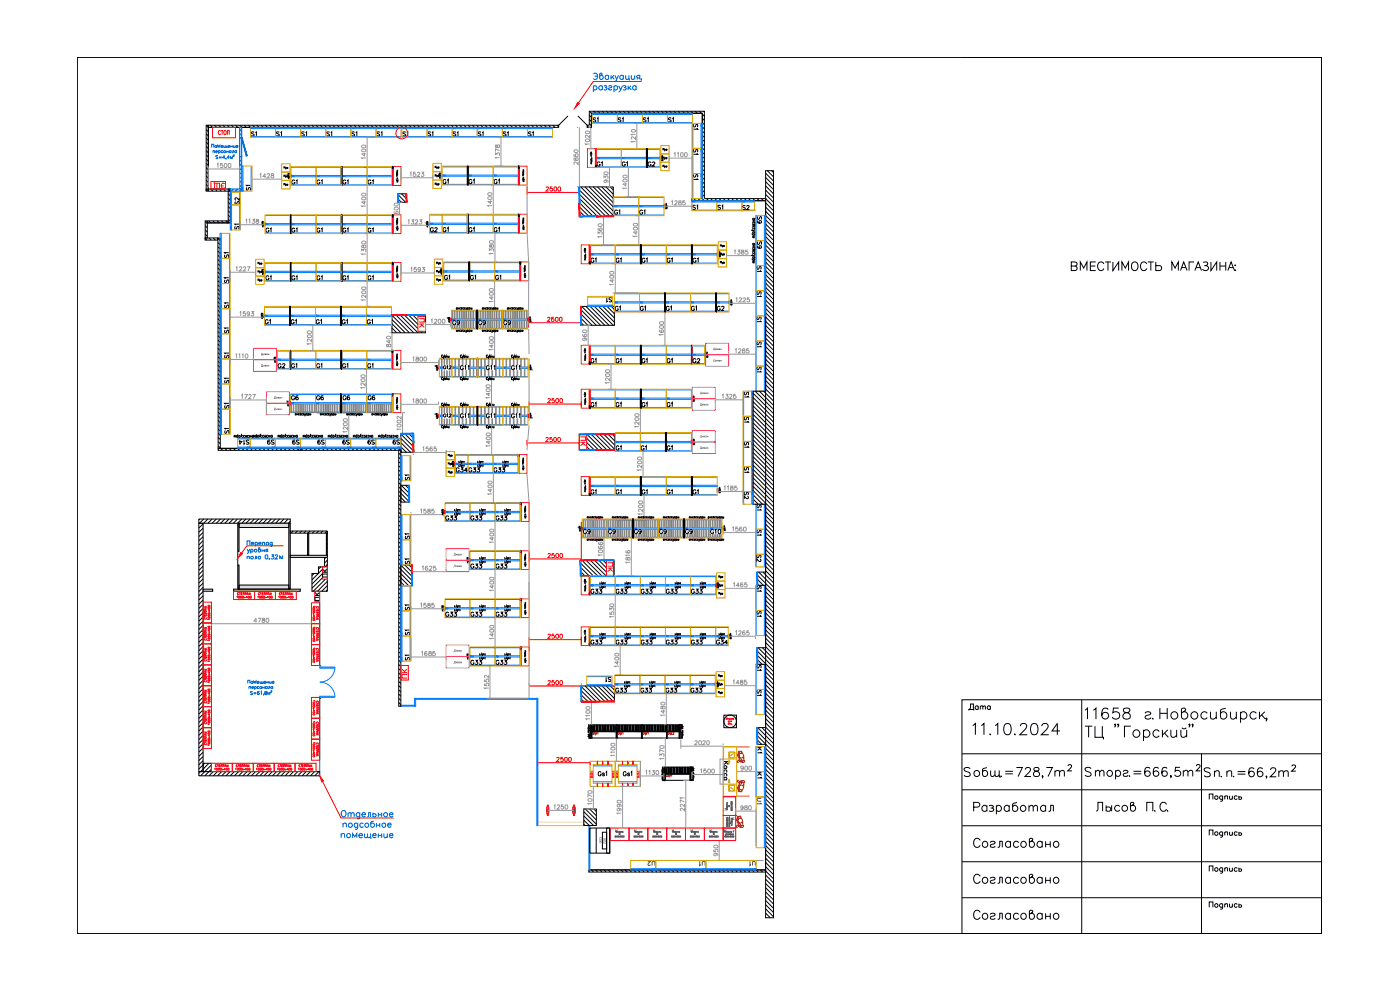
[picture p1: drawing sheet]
<svg xmlns="http://www.w3.org/2000/svg" width="420mm" height="297mm" viewBox="0 0 420 297" stroke-linecap="round" stroke-linejoin="round" font-family="sans-serif">
<defs><g id="words">
<text font-size="7.1" x="291" y="245.5">Разработал</text>
<g font-size="6.2">
<text x="320.3" y="82.5">ВМЕСТИМОСТЬ МАГАЗИНА:</text>
<text x="291" y="255.4">Согласовано</text>
<text x="291" y="266.3">Согласовано</text>
</g>
<g font-size="5.7">
<text x="327.7" y="244.5">Лысов П.С.</text>
<text x="291" y="276.9">Согласовано</text>
</g>
<text font-size="5.3" fill="#f00" x="63.1" y="57.9">ЭЩ</text>
<text font-size="5.3" x="289.6" y="214.5">Дата</text>
<g font-size="4.9" fill="#f00">
<text x="176.7" y="135.1" transform="rotate(-90 176.7 135.1)">ПК</text>
<text x="123.1" y="204.6" transform="rotate(-90 123.1 204.6)">ПК</text>
</g>
<text font-size="4.9" fill="#989898" x="184.9" y="172.9" transform="rotate(-90 184.9 172.9)">ПК</text>
<g font-size="4.4" fill="#989898">
<text x="177.8" y="51.2">G1</text>
<text x="147.1" y="56.4">G1</text>
<text x="206.7" y="64.2">S1</text>
<text x="69.1" y="69.8">S1</text>
<text x="109.4" y="70.9">G1</text>
<text x="147.1" y="70.9">G1</text>
<text x="109.4" y="85.4">G1</text>
<text x="214.1" y="94.5">G2</text>
<text x="78.3" y="98.4">G1</text>
<text x="93.8" y="98.4">G1</text>
<text x="128.1" y="99.5" transform="rotate(-90 128.1 99.5)">ПК</text>
<text x="120.3" y="170.4">S1</text>
<text x="120.3" y="184.1">S1</text>
</g>
<g font-size="4.4">
<text x="185.6" y="51.2">G1</text>
<text x="193.3" y="51.2">G2</text>
<text x="131.6" y="56.4">G1</text>
<text x="139.3" y="56.4">G1</text>
<text x="183.1" y="65.6">G1</text>
<text x="194.4" y="65.6" transform="rotate(-90 194.4 65.6)">G1</text>
<text x="214.1" y="64.2">S1</text>
<text x="78.7" y="70.9">G1</text>
<text x="86.4" y="70.9">G1</text>
<text x="93.8" y="70.9">G1</text>
<text x="101.6" y="70.9">G1</text>
<text x="128.1" y="70.9">G2</text>
<text x="131.6" y="70.9">G1</text>
<text x="139.3" y="70.9">G1</text>
<text x="176" y="80.1">G1</text>
<text x="183.8" y="80.1">G1</text>
<text x="191.6" y="80.1">G1</text>
<text x="199" y="80.1">G1</text>
<text x="206.7" y="80.1">G1</text>
<text x="225.8" y="82.5">S1</text>
<text x="78.7" y="85.4">G1</text>
<text x="86.4" y="85.4">G1</text>
<text x="93.8" y="85.4">G1</text>
<text x="101.6" y="85.4">G1</text>
<text x="183.4" y="94.5">G1</text>
<text x="190.9" y="94.5">G1</text>
<text x="198.6" y="94.5">G1</text>
<text x="206.4" y="94.5">G1</text>
<text x="229.3" y="90.3" transform="rotate(-90 229.3 90.3)">S1</text>
<text x="86.1" y="98.4">G1</text>
<text x="101.6" y="98.4">G1</text>
<text x="109" y="98.4">G1</text>
<text x="142.5" y="98.8">G9</text>
<text x="149.9" y="98.8">G9</text>
<text x="225.8" y="97.7">S1</text>
<text x="225.8" y="105.1">S1</text>
<text x="176" y="110.1">G1</text>
<text x="183.8" y="110.1">G1</text>
<text x="191.6" y="110.1">G1</text>
<text x="199" y="110.1">G1</text>
<text x="206.7" y="110.1">G2</text>
<text x="225.8" y="112.9">S1</text>
<text x="93.8" y="121.4">G6</text>
<text x="101.6" y="121.4">G6</text>
<text x="109.4" y="121.4">G6</text>
<text x="123.8" y="145.3" transform="rotate(-90 123.8 145.3)">S1</text>
<text x="176" y="149.6">G1</text>
<text x="183.8" y="149.6">G1</text>
<text x="191.6" y="149.6">G1</text>
<text x="199" y="149.6">G1</text>
<text x="206.7" y="149.6">G1</text>
<text x="225.8" y="154.2">S1</text>
<text x="229.3" y="161.9" transform="rotate(-90 229.3 161.9)">S1</text>
<text x="120.3" y="163">S1</text>
<text x="99.1" y="174.3" transform="rotate(-90 99.1 174.3)">ПК</text>
<text x="229.3" y="178.5" transform="rotate(-90 229.3 178.5)">S1</text>
<text x="96.7" y="181.3" transform="rotate(-90 96.7 181.3)">ПК</text>
<text x="123.8" y="191.9" transform="rotate(-90 123.8 191.9)">S1</text>
<text x="229.3" y="186.3" transform="rotate(-90 229.3 186.3)">S1</text>
<text x="120.3" y="199.3">S1</text>
<text x="229.3" y="202.5" transform="rotate(-90 229.3 202.5)">S1</text>
<text x="225.8" y="209.9">S1</text>
</g>
<text font-size="4.4" fill="#0ff" x="76.2" y="58.2" transform="rotate(-90 76.2 58.2)">S1</text>
<g font-size="4.4" fill="#dda500">
<text x="72.7" y="62.4" transform="rotate(-90 72.7 62.4)">S2</text>
<text x="221.5" y="64.2">S2</text>
<text x="229.3" y="169.7" transform="rotate(-90 229.3 169.7)">S2</text>
</g>
<g font-size="4.4" fill="#ff3f00">
<text x="134.8" y="98.8">G9</text>
<text x="86.4" y="121.4">G6</text>
</g>
<g font-size="4.4" fill="#007fff">
<text x="193.3" y="261.1">U2</text>
<text x="208.8" y="261.1">U1</text>
<text x="224" y="261.1">U1</text>
</g>
<g font-size="4">
<text x="74.1" y="42">S1</text>
<text x="81.8" y="42">S1</text>
<text x="89.3" y="42">S1</text>
<text x="96.7" y="42">S1</text>
<text x="104.4" y="42">S1</text>
<text x="111.8" y="42">S1</text>
<text x="127.4" y="42">S1</text>
<text x="134.8" y="42">S1</text>
<text x="142.2" y="42">S1</text>
<text x="157.3" y="42">S1</text>
<text x="184.1" y="37.7">S1</text>
<text x="191.9" y="37.7">S1</text>
<text x="199.3" y="37.7">S1</text>
<text x="210.3" y="39.9" transform="rotate(-90 210.3 39.9)">S1</text>
<text x="210.3" y="47.6" transform="rotate(-90 210.3 47.6)">S1</text>
<text x="86.4" y="56.4">G1</text>
<text x="93.8" y="56.4">G1</text>
<text x="101.6" y="56.4">G1</text>
<text x="210.3" y="55" transform="rotate(-90 210.3 55)">S1</text>
<text x="229.3" y="68.1" transform="rotate(-90 229.3 68.1)">S9</text>
<text x="229.3" y="75.8" transform="rotate(-90 229.3 75.8)">S9</text>
<text x="69.5" y="78.7" transform="rotate(-90 69.5 78.7)">S1</text>
<text x="69.5" y="86.1" transform="rotate(-90 69.5 86.1)">S1</text>
<text x="132.3" y="85">G1</text>
<text x="140.1" y="85">G1</text>
<text x="69.5" y="93.5" transform="rotate(-90 69.5 93.5)">S1</text>
<text x="181" y="91.7">S1</text>
<text x="69.5" y="101.2" transform="rotate(-90 69.5 101.2)">S1</text>
<text x="82.2" y="111.5">G2</text>
<text x="86.4" y="111.5">G1</text>
<text x="93.8" y="111.5">G1</text>
<text x="101.6" y="111.5">G1</text>
<text x="69.5" y="116.1" transform="rotate(-90 69.5 116.1)">S1</text>
<text x="176" y="123.1">G1</text>
<text x="183.8" y="123.1">G1</text>
<text x="191.6" y="123.1">G1</text>
<text x="199" y="123.1">G1</text>
<text x="225.4" y="120.3" transform="rotate(-90 225.4 120.3)">S1</text>
<text x="69.5" y="131.2" transform="rotate(-90 69.5 131.2)">S1</text>
<text x="225.4" y="127.7" transform="rotate(-90 225.4 127.7)">S1</text>
<text x="70.6" y="134.4">S14</text>
<text x="79" y="134.4">S9</text>
<text x="86.4" y="134.4">S9</text>
<text x="94.2" y="134.4">S9</text>
<text x="101.6" y="134.4">S9</text>
<text x="109.4" y="134.4">S9</text>
<text x="183.8" y="136.2">G1</text>
<text x="199" y="136.2">G1</text>
<text x="225.4" y="135.5" transform="rotate(-90 225.4 135.5)">S1</text>
<text x="225.4" y="142.9" transform="rotate(-90 225.4 142.9)">S1</text>
<text x="181.3" y="161.2">G9</text>
<text x="189.1" y="161.2">G9</text>
<text x="196.8" y="161.2">G9</text>
<text x="204.6" y="161.2">G9</text>
<text x="212" y="161.2">G10</text>
<text x="229.3" y="227.2" transform="rotate(-90 229.3 227.2)">K1</text>
<text x="178.2" y="233.9">Gs1</text>
<text x="185.9" y="233.9">Gs1</text>
</g>
<text font-size="4" fill="#f00" x="119.6" y="42">S1</text>
<g font-size="4" fill="#989898">
<text x="149.9" y="42">S1</text>
<text x="176.7" y="37.7">S1</text>
<text x="109.4" y="56.4">G1</text>
<text x="147.5" y="85">G1</text>
<text x="69.5" y="108.7" transform="rotate(-90 69.5 108.7)">S1</text>
<text x="109" y="111.5">G1</text>
<text x="69.5" y="123.8" transform="rotate(-90 69.5 123.8)">S1</text>
<text x="116.8" y="134.4">S9</text>
<text x="191.2" y="136.2">G1</text>
<text x="225.4" y="151" transform="rotate(-90 225.4 151)">S2</text>
<text x="229.3" y="234.6" transform="rotate(-90 229.3 234.6)">K1</text>
</g>
<text font-size="4" fill="#ff3f00" x="173.9" y="161.2">G9</text>
<g font-size="4" fill="#007fff">
<text x="180.6" y="205.7">S1</text>
<text x="229.3" y="242.4" transform="rotate(-90 229.3 242.4)">U1</text>
</g>
<g font-size="3.5">
<text x="131.9" y="111.8">G12</text>
<text x="131.9" y="126.3">G12</text>
<text x="176.4" y="221.5">GM1</text>
<text x="191.6" y="221.5">GM1</text>
</g>
<g font-size="3.5" fill="#989898">
<text x="184.1" y="221.5">GM1</text>
<text x="199" y="221.5">GM2</text>
<text x="198.6" y="234.2">GM1</text>
</g>
</g></defs>
<g fill="none" stroke="#000" stroke-width=".3">
<path d="M23.2 17.2h.1M23.2 17.2h373.4v262.9h-373.4zM23.2 17.2h373.4M324.6 17.2h.1M360.6 17.2h.1M396.6 17.2h.1M61.9 37.6l.6 .6M61.9 38.9l.6 .6M63.1 37.6l.6 .6M64.4 37.6l.6 .6M65.6 37.6l.7 .6M66.9 37.6l.6 .6"/>
<path d="M68.2 37.6l.6 .6M69.5 37.6l.6 .6M70.7 37.6l.7 .6M72 37.6l.6 .6M79.6 37.6l.6 .6M87.2 37.6l.7 .6M93.6 37.6l.6 .6M94.9 37.6l.6 .6M102.5 37.6l.6 .6M108.8 37.6l.6 .6M110.1 37.6l.6 .6M116.4 37.6l.6 .6"/>
<path d="M117.7 37.6l.6 .6M124 37.6l.7 .6M125.3 37.6l.6 .6M131.6 37.6l.7 .6M132.9 37.6l.6 .6M139.3 37.6l.6 .6M140.5 37.6l.6 .6M146.8 37.6l.7 .6M148.1 37.6l.6 .6M154.5 37.6l.6 .6M155.7 37.6l.7 .6M162.1 37.6l.6 .6"/>
<path d="M163.4 37.6l.6 .6M164.6 37.6l.7 .6M165.9 37.6l.6 .6M167.2 37.6l.5 .5M182 33.4l.6 .6M189.6 33.4l.6 .6M197.2 33.4l.6 .6M204.8 33.4l.6 .6M206.1 33.4l.6 .6M207.3 33.4l.7 .6M208.6 33.4l.6 .6M209.9 33.4l.6 .6"/>
<path d="M210.8 34.2l.6 .7M211.1 33.4l.3 .2M61.9 40.2l.6 .6M61.9 41.4l.6 .6M61.9 42.7l.6 .6M61.9 43.9l.6 .7M61.9 45.2l.6 .6M61.9 46.5l.6 .6M61.9 47.7l.6 .7M61.9 49l.6 .6M61.9 50.3l.6 .6M61.9 51.5l.6 .7"/>
<path d="M119.5 58.4l2.2 2.3M119.5 59.7l1 1M120.5 58.2l1.5 1.4M121.8 58.2l.2 .2M173.9 57l7.9 7.9M173.9 58.3l6.7 6.6M173.9 59.5l5.4 5.4M174.3 56.1l8.8 8.8M175.5 56.1l8.6 8.5M176.8 56.1l7.3 7.3M178 56.1l6.1 6M179.3 56.1l4.8 4.7"/>
<path d="M180.6 56.1l3.5 3.4M181.8 56.1l2.3 2.2M183.1 56.1l1 .9M210.8 41.9l.6 .6M210.8 49.5l.6 .6M210.8 57.1l.6 .6M210.8 58.3l.6 .7M212 59.6l.7 .6M219.7 59.6l.5 .6M227.2 59.6l.7 .6M228.5 59.6l.6 .6M229.8 52l2.3 2.3"/>
<path d="M229.8 53.2l2.3 2.4M229.8 54.5l2.3 2.4M229.8 55.8l2.3 2.4M229.8 57.1l2.3 2.3M229.8 58.3l2.3 2.4M229.8 59.6l2.3 2.4M230.3 51.2l1.8 1.9M231.5 51.2l.6 .6M61.5 71.5l.6 .5M61.6 66.4l.6 .7M61.6 67.7l.6 .7M61.6 69l.6 .6"/>
<path d="M61.6 70.3l.6 .6M62.6 66.3l.7 .6M62.7 71.4l.7 .6M63.9 66.3l.6 .6M64 71.4l.6 .6M65.2 66.3l.6 .6M65.3 71.4l.7 .8M65.4 72.8l.6 .6M66.4 66.3l.7 .6M68.5 64.5l.6 .6M173.9 60.8l4.1 4.1M173.9 62.1l2.9 2.8"/>
<path d="M173.9 63.4l1.6 1.5M173.9 64.6l.3 .3M229.8 60.9l2.3 2.3M229.8 62.1l2.3 2.4M229.8 63.4l2.3 2.4M229.8 64.7l2.3 2.3M229.8 65.9l2.3 2.4M229.8 67.2l2.3 2.4M229.8 68.5l2.3 2.4M229.8 69.8l2.3 2.3M229.8 71l2.3 2.4M229.8 72.3l2.3 2.4"/>
<path d="M229.8 73.6l2.3 2.3M229.8 74.8l2.3 2.4M229.8 76.1l2.3 2.4M229.8 77.4l2.3 2.3M229.8 78.6l2.3 2.4M229.8 79.9l2.3 2.4M65.4 80.4l.6 .7M65.4 88l.6 .7M65.4 94.4l.7 .6M65.4 95.7l.7 .6M117.6 94.6l5.3 5.3M117.6 95.9l4 4"/>
<path d="M117.6 97.1l2.7 2.8M117.6 98.4l1.5 1.5M117.6 99.7l.2 .2M118.8 94.5l5.3 5.4M120.1 94.5l5.3 5.4M121.4 94.5l4 4.1M122.6 94.5l2.8 2.8M174.4 92.9l4.6 4.7M174.4 94.2l3.3 3.4M174.4 95.5l2 2.1M174.4 96.8l.8 .8M174.6 91.9l5.6 5.7"/>
<path d="M175.8 91.9l5.7 5.7M177.1 91.9l5.7 5.7M178.4 91.9l5.7 5.7M179.6 91.9l4.8 4.8M180.9 91.9l3.5 3.5M229.8 81.2l2.3 2.4M229.8 82.5l2.3 2.3M229.8 83.7l2.3 2.4M229.8 84.9l2.3 2.4M229.8 86.2l2.3 2.4M229.8 87.5l2.3 2.4M229.8 88.8l2.3 2.3"/>
<path d="M229.8 90l2.3 2.4M229.8 91.3l2.3 2.4M229.8 92.6l2.3 2.3M229.8 93.8l2.3 2.4M229.8 95.1l2.3 2.4M229.8 96.4l2.3 2.3M229.8 97.6l2.3 2.4M229.8 98.9l2.3 2.4M65.4 102l.7 .6M65.4 103.3l.7 .6M65.4 109.7l.7 .6M65.4 110.9l.7 .6"/>
<path d="M65.4 117.3l.7 .6M65.4 118.6l.7 .6M132.9 106.7l-.1-.2-.3 .2 .1 .5 .3-.1M132.9 113.4l-.1-.2-.3 .2 .2 .5 .2-.1M133 106.8l.2 .5 .1-.5M133 113.4l.2 .5 .1-.5M133.2 107.3l-.2 .2M133.2 113.9l-.2 .3M133.5 107.3v-.5l.2 .4 .2-.4v.5M133.5 113.9v-.5l.2 .5 .2-.5v.5M134.1 106.8v.5M134.1 113.4v.5"/>
<path d="M134.2 107l.2 .3M134.2 113.7l.2 .2M134.4 106.8l-.3 .3M134.4 113.4l-.3 .4M134.5 106.8l.1 .4 .2-.1M134.5 113.4l.1 .5 .2-.1M134.8 106.8v.5M134.8 113.4v.5M138.6 106.7l-.1-.1a.28 .28 0 0 0-.3 .3 .28 .28 0 0 0 .4 .2M138.6 113.4l-.1-.1a.28 .28 0 0 0-.3 .3 .28 .28 0 0 0 .4 .2M138.7 106.8l.1 .5 .2-.5M138.7 113.4l.1 .5 .2-.5"/>
<path d="M138.8 107.3l-.2 .2M138.8 113.9l-.2 .3M139.1 110a.46 .46 0 0 0-.6-.3 .46 .46 0 0 0-.3 .5v.3a.45 .45 0 0 0 .4 .4 .45 .45 0 0 0 .5-.4h-.3M139.1 107.3v-.5l.2 .4 .2-.4v.5M139.1 113.9v-.5l.2 .5 .2-.5v.5M139.4 109.9l.3-.2v1.2M139.7 106.8v.5M139.7 113.4v.5M139.9 107l.1 .3M139.9 113.7l.1 .2M140 106.8l-.3 .3M140 113.4l-.3 .4"/>
<path d="M140.2 106.8v.4l.3-.1M140.2 113.4v.5l.3-.1M140.4 109.9l.3-.2v1.2M140.5 106.8v.5M140.5 113.4v.5M146.4 106.7l-.1-.2a.3 .3 0 0 0-.4 .4 .3 .3 0 0 0 .5 .2M146.4 113.4l-.1-.2a.3 .3 0 0 0-.4 .4 .3 .3 0 0 0 .5 .2M146.5 106.8l.1 .5 .2-.5M146.5 113.4l.1 .5 .2-.5M146.6 107.3l-.2 .2M146.6 113.9l-.2 .3M146.8 110a.46 .46 0 0 0-.5-.3 .46 .46 0 0 0-.3 .5v.3a.45 .45 0 0 0 .4 .4 .45 .45 0 0 0 .4-.4h-.3"/>
<path d="M146.9 107.3v-.5l.2 .4 .2-.4v.5M146.9 113.9v-.5l.2 .5 .2-.5v.5M147.2 109.9l.3-.2v1.2M147.5 106.8v.5M147.5 113.4v.5M147.6 107l.2 .3M147.6 113.7l.2 .2M147.8 106.8l-.3 .3M147.8 113.4l-.3 .4M148 106.8v.4l.3-.1M148 113.4v.5l.3-.1M148.2 109.9l.3-.2v1.2"/>
<path d="M148.3 106.8v.5M148.3 113.4v.5M153.9 106.7l-.1-.2a.3 .3 0 0 0-.3 .4 .3 .3 0 0 0 .4 .2M153.9 113.4l-.1-.2a.3 .3 0 0 0-.3 .4 .3 .3 0 0 0 .4 .2M154 106.8l.2 .5 .1-.5M154 113.4l.2 .5 .1-.5M154.2 107.3l-.2 .2M154.2 113.9l-.2 .3M154.4 110a.46 .46 0 0 0-.5-.3 .46 .46 0 0 0-.4 .5v.3a.45 .45 0 0 0 .4 .4 .45 .45 0 0 0 .5-.4h-.3M154.5 107.3v-.5l.1 .4 .2-.4v.5M154.5 113.9v-.5l.1 .5 .2-.5v.5M154.8 109.9l.3-.2v1.2"/>
<path d="M155.1 106.8v.5M155.1 113.4v.5M155.2 107l.1 .3M155.2 113.7l.1 .2M155.3 106.8l-.2 .3M155.3 113.4l-.2 .4M155.5 106.8v.4l.3-.1M155.5 113.4v.5l.3-.1M155.7 109.9l.3-.2v1.2M155.8 106.8v.5M155.8 113.4v.5M226 118l6.1 6.1"/>
<path d="M226 119.2l6.1 6.2M226.6 117.4l5.5 5.4M227.9 117.4l4.2 4.2M229.2 117.4l2.9 2.9M229.8 100.2l2.3 2.4M229.8 101.5l2.3 2.3M229.8 102.7l2.3 2.4M229.8 104l2.3 2.4M229.8 105.3l2.3 2.3M229.8 106.5l2.3 2.4M229.8 107.8l2.3 2.4M229.8 109.1l2.3 2.3"/>
<path d="M229.8 110.3l2.3 2.4M229.8 111.6l2.3 2.4M229.8 112.9l2.3 2.4M229.8 114.2l2.3 2.3M229.8 115.4l2.3 2.4M229.8 116.7l2.3 2.4M65.5 124.9l.6 .6M65.5 126.2l.6 .6M65.5 132.5l.6 .6M65.5 133.8l.6 .6M65.5 135.1h.1M66.2 134.5l.6 .6"/>
<path d="M67.5 134.5l.6 .6M68.7 134.5l.7 .6M76.4 134.5l.5 .6M77.6 134.5l.6 .6M91.6 134.5l.6 .6M99.2 134.5l.6 .6M106.8 134.5l.6 .6M114.4 134.5l.6 .6M119.7 136l.6 .6M119.7 137.2l.6 .7M119.7 138.5l.6 .6M119.7 139.8l.6 .6"/>
<path d="M120.3 130.2l3.8 3.8M120.3 131.5l3.8 3.8M120.3 132.8l2.9 2.9M121.4 130.1l2.7 2.6M122.7 130.1l1.4 1.4M123.9 130.1l.2 .1M132.9 121.1l-.1-.2-.3 .2 .2 .6 .2-.2M132.9 127.8l-.1-.2-.3 .2 .2 .6 .2-.2M133 121.2l.2 .5 .1-.5M133 127.9l.2 .5 .1-.5M133.2 121.7l-.2 .2M133.2 128.4l-.2 .2"/>
<path d="M133.5 121.7v-.5l.2 .4 .2-.4v.5M133.5 128.4v-.5l.2 .4 .2-.4v.5M134.1 121.2v.5M134.1 127.9v.5M134.2 121.4l.2 .3M134.2 128.1l.2 .3M134.4 121.2l-.3 .4M134.4 127.9l-.3 .4M134.5 121.2l.1 .5 .2-.1M134.5 127.9l.1 .4h.2M134.8 121.2v.5M134.8 127.9v.5"/>
<path d="M138.6 121.1l-.1-.1a.28 .28 0 0 0-.3 .3 .28 .28 0 0 0 .4 .2M138.6 127.8l-.1-.1a.28 .28 0 0 0-.3 .3 .28 .28 0 0 0 .4 .2M138.7 121.2l.1 .5 .2-.5M138.7 127.9l.1 .5 .2-.5M138.8 121.7l-.2 .2M138.8 128.4l-.2 .2M139.1 124.4a.46 .46 0 0 0-.6-.2 .46 .46 0 0 0-.3 .4v.3a.45 .45 0 0 0 .4 .5 .45 .45 0 0 0 .5-.5h-.3M139.1 121.7v-.5l.2 .4 .2-.4v.5M139.1 128.4v-.5l.2 .4 .2-.4v.5M139.4 124.4l.3-.3v1.3M139.7 121.2v.5M139.7 127.9v.5"/>
<path d="M139.9 121.4l.1 .3M139.9 128.1l.1 .3M140 121.2l-.3 .4M140 127.9l-.3 .4M140.2 121.2v.5l.3-.1M140.2 127.9v.4h.3M140.4 124.4l.3-.3v1.3M140.5 121.2v.5M140.5 127.9v.5M146.4 121.1l-.1-.1a.3 .3 0 0 0-.4 .3 .3 .3 0 0 0 .5 .2M146.4 127.8l-.1-.1a.3 .3 0 0 0-.4 .3 .3 .3 0 0 0 .5 .2M146.5 121.2l.1 .5 .2-.5"/>
<path d="M146.5 127.9l.1 .5 .2-.5M146.6 121.7l-.2 .2M146.6 128.4l-.2 .2M146.8 124.4a.46 .46 0 0 0-.5-.2 .46 .46 0 0 0-.3 .4v.3a.45 .45 0 0 0 .4 .5 .45 .45 0 0 0 .4-.5h-.3M146.9 121.7v-.5l.2 .4 .2-.4v.5M146.9 128.4v-.5l.2 .4 .2-.4v.5M147.2 124.4l.3-.3v1.3M147.5 121.2v.5M147.5 127.9v.5M147.6 121.4l.2 .3M147.6 128.1l.2 .3M147.8 121.2l-.3 .4"/>
<path d="M147.8 127.9l-.3 .4M148 121.2v.5l.3-.1M148 127.9v.4h.3M148.2 124.4l.3-.3v1.3M148.3 121.2v.5M148.3 127.9v.5M153.9 121.1l-.1-.1a.3 .3 0 0 0-.3 .3 .3 .3 0 0 0 .4 .2M153.9 127.8l-.1-.1a.3 .3 0 0 0-.3 .3 .3 .3 0 0 0 .4 .2M154 121.2l.2 .5 .1-.5M154 127.9l.2 .5 .1-.5M154.2 121.7l-.2 .2M154.2 128.4l-.2 .2"/>
<path d="M154.4 124.4a.46 .46 0 0 0-.5-.2 .46 .46 0 0 0-.4 .4v.3a.45 .45 0 0 0 .4 .5 .45 .45 0 0 0 .5-.5h-.3M154.5 121.7v-.5l.1 .4 .2-.4v.5M154.5 128.4v-.5l.1 .4 .2-.4v.5M154.8 124.4l.3-.3v1.3M155.1 121.2v.5M155.1 127.9v.5M155.2 121.4l.1 .3M155.2 128.1l.1 .3M155.3 121.2l-.2 .4M155.3 127.9l-.2 .4M155.5 121.2v.5l.3-.1M155.5 127.9v.4h.3"/>
<path d="M155.7 124.4l.3-.3v1.3M155.8 121.2v.5M155.8 127.9v.5M176.1 131.5l3.5 3.5M176.1 130.3l4.8 4.7M177.4 130.3l4.7 4.7M178.7 130.3l4.7 4.7M179.9 130.3l4.6 4.6M181.2 130.3l3.3 3.3M182.5 130.3l2 2M183.8 130.3l.7 .7M226 120.5l6.1 6.1"/>
<path d="M226 121.8l6.1 6.1M226 123l6.1 6.2M226 124.3l6.1 6.2M226 125.6l6.1 6.1M226 126.9l6.1 6.1M226 128.1l6.1 6.2M226 129.4l6.1 6.1M226 130.7l6.1 6.1M226 131.9l6.1 6.2M226 133.2l6.1 6.1M226 134.5l6.1 6.1M226 135.7l6.1 6.2"/>
<path d="M226 137l6.1 6.2M226 138.3l6.1 6.1M226 139.6l6.1 6.1M59.8 155.7l-.1 .2M60.9 157.2l-1.2 1.2M60.9 158.5l-1.2 1.2M60.9 159.8l-1.2 1.2M61.1 155.7l-1.4 1.5M62.4 155.7l-1.3 1.3M63.7 155.7l-1.3 1.3M64.9 155.7l-1.2 1.3M66.2 155.7l-1.3 1.3"/>
<path d="M67.5 155.7l-1.3 1.3M68.7 155.7l-1.2 1.3M70 155.7l-1.3 1.3M71.3 155.7l-1.3 1.3M72.5 155.7l-1.2 1.3M73.8 155.7l-1.3 1.3M75.1 155.7l-1.3 1.3M76.4 155.7l-1.3 1.3M77.6 155.7l-1.2 1.3M78.9 155.7l-1.3 1.3M80.2 155.7l-1.3 1.3M81.4 155.7l-1.2 1.3"/>
<path d="M82.7 155.7l-1.3 1.3M83.9 155.7l-1.2 1.3M85.2 155.7l-1.2 1.3M86.5 155.7l-1.3 1.3M87.1 156.4l-.6 .6M88 159.3l-.6 .7M89.3 159.3l-.7 .7M90.5 159.3l-.6 .7M91.8 159.3l-.6 .7M93.1 159.3l-.7 .7M94.3 159.3l-.6 .7M95.6 159.3l-.6 .7"/>
<path d="M96.8 159.3l-.5 .7M98.1 159.3l-.6 .7M119.7 146.1l3.1 3.2M119.7 147.4l3.1 3.1M119.7 148.6l2 2.1M119.7 149.9l.7 .8M119.7 151.2l.6 .6M119.7 152.4l.6 .7M119.7 153.7l.6 .6M119.7 155l.6 .6M119.7 156.2l.6 .7M119.7 157.5l.6 .6"/>
<path d="M120.4 145.6l2.4 2.4M226 140.8l6.1 6.2M226 142.1l6.1 6.1M226 143.4l6.1 6.1M226 144.6l6.1 6.2M226 145.9l6.1 6.1M226 147.2l6.1 6.1M226 148.4l2.8 2.9M229.8 152.2l2.3 2.4M229.8 153.5l2.3 2.4M229.8 154.8l2.3 2.3M229.8 156l2.3 2.4"/>
<path d="M229.8 157.3l2.3 2.3M229.8 158.5l2.3 2.4M229.8 159.8l2.3 2.4M60.9 161l-1.2 1.2M60.9 162.2l-1.2 1.3M60.9 163.5l-1.2 1.3M60.9 164.8l-1.2 1.3M60.9 166.1l-1.2 1.2M60.9 167.3l-1.2 1.3M60.9 168.6l-1.2 1.3M60.9 169.9l-1.2 1.2M60.9 171.1l-1.2 1.3"/>
<path d="M60.9 172.4l-1.2 1.3M60.9 173.7l-1.2 1.2M60.9 174.9l-1.2 1.3M60.9 176.2l-1.2 1.3M60.9 177.5l-1.2 1.3M60.9 178.8l-1.2 1.2M94.3 172.1l-.7 .6M95.5 172.1l-1.9 1.9M96.8 172.1l-3.2 3.1M96.8 173.3l-3.2 3.2M97.6 173.8l-3.6 3.6M97.8 167.2l-.4 .5"/>
<path d="M98.2 160.5l-.3 .3M98.2 161.8l-.3 .2M98.2 163.1l-.3 .2M98.2 164.3l-.3 .3M98.2 165.6l-.3 .2M98.2 168.1l-.8 .8M98.2 174.4l-2.9 3M98.2 175.7l-1.7 1.7M98.2 177l-.4 .4M119.7 165.1l.6 .7M119.7 171.5l4 4M119.7 172.7l3 3.1"/>
<path d="M119.7 174l1.7 1.8M119.7 175.3l.6 .6M119.7 176.6l.6 .6M119.7 177.8l.6 .6M120.3 169.6l3.4 3.4M120.3 170.8l3.4 3.4M174.2 168.9l3.9 3.9M174.2 170.2l2.6 2.6M174.2 171.5l1.3 1.3M174.2 172.7l.1 .1M174.6 168.1l4.8 4.7M175.9 168.1l4.7 4.7"/>
<path d="M177.2 168.1l4.7 4.7M178.4 168.1l3.6 3.5M227.3 172.5l4.8 4.9M227.7 171.6l4.4 4.5M229 171.6l3.1 3.3M229.8 161.1l2.3 2.3M229.8 162.3l2.3 2.4M229.8 163.6l2.3 2.4M229.8 164.9l2.3 2.3M229.8 166.1l2.3 2.4M229.8 167.4l2.3 2.4M229.8 168.7l2.3 2.4"/>
<path d="M229.8 170l2.3 2.3M229.8 171.2l2.3 2.4M229.8 176.3l2.3 2.4M229.8 177.6l2.3 2.3M229.8 178.8l2.3 2.4M60.9 180l-1.2 1.3M60.9 181.3l-1.2 1.3M60.9 182.6l-1.2 1.2M60.9 183.8l-1.2 1.3M60.9 185.1l-1.2 1.3M60.9 186.4l-1.2 1.2M60.9 187.6l-1.2 1.3"/>
<path d="M60.9 188.9l-1.2 1.2M60.9 190.2l-1.2 1.2M60.9 191.5l-1.2 1.2M60.9 192.7l-1.2 1.3M60.9 194l-1.2 1.2M60.9 195.3l-1.2 1.2M60.9 196.5l-1.2 1.3M60.9 197.8l-1.2 1.2M60.9 199l-1.2 1.3M119.7 185.4l.6 .6M119.7 193l.6 .7M227.3 195.4l4.8 4.8"/>
<path d="M227.3 196.6l4.8 4.9M227.5 194.3l4.6 4.7M228.8 194.3l3.3 3.4M229.8 180.1l2.3 2.4M229.8 181.4l2.3 2.4M229.8 182.7l2.3 2.3M229.8 183.9l2.3 2.4M229.8 185.2l2.3 2.4M229.8 186.5l2.3 2.3M229.8 187.7l2.3 2.4M229.8 189l2.3 2.4M229.8 190.3l2.3 2.3"/>
<path d="M229.8 191.5l2.3 2.4M229.8 192.8l2.3 2.3M229.8 194l2.3 2.4M60.9 200.3l-1.2 1.3M60.9 201.6l-1.2 1.2M60.9 202.8l-1.2 1.3M60.9 204.1l-1.2 1.3M60.9 205.4l-1.2 1.3M60.9 206.7l-1.2 1.2M60.9 207.9l-1.2 1.3M60.9 209.2l-1.2 1.3M60.9 210.5l-1.2 1.2"/>
<path d="M60.9 211.7l-1.2 1.3M60.9 213l-1.2 1.3M60.9 214.3l-1.2 1.2M60.9 215.5l-1.2 1.3M60.9 216.8l-1.2 1.3M60.9 218.1l-1.2 1.3M60.9 219.4l-1.2 1.2M119.7 205.7l.6 .7M119.7 207l.6 .6M119.7 208.3l.6 .6M119.7 209.5l.6 .7M119.7 210.8l.6 .6"/>
<path d="M174.4 206l4.6 4.5M174.4 207.2l3.3 3.3M174.4 208.5l2.1 2M174.4 209.8l.8 .7M175.6 205.8l4.7 4.7M176.9 205.8l4.7 4.7M178.1 205.8l4.7 4.7M179.4 205.8l4.7 4.7M180.7 205.8l3.7 3.8M181.9 205.8l2.5 2.5M217.2 214.6h3.8v3.7h-3.8zM227.3 219.4l4.8 5"/>
<path d="M227.4 218.3l4.7 4.8M228.7 218.3l3.4 3.5M229.8 200.4l2.3 2.4M229.8 201.7l2.3 2.3M229.8 202.9l2.3 2.4M229.8 204.2l2.3 2.4M229.8 205.5l2.3 2.3M229.8 206.7l2.3 2.4M229.8 208l2.3 2.4M229.8 209.3l2.3 2.4M229.8 210.6l2.3 2.3M229.8 211.8l2.3 2.4"/>
<path d="M229.8 213.1l2.3 2.4M229.8 214.4l2.3 2.3M229.8 215.6l2.3 2.4M229.8 216.9l2.3 2.4M229.8 218.2l2.3 2.3M288.7 210h107.9v70.1h-107.9zM291.9 217.7l.8-.6v3.4M294.5 217.7l.8-.6v3.4M298.6 217.7l.9-.6v3.4M301.7 217.2a1.04 1.04 0 0 1 1.6 .5 2.82 2.82 0 0 1-.3 2.6 1.09 1.09 0 0 1-1.6-.5 2.67 2.67 0 0 1 .3-2.6zM306.2 217.9l.3-.7a1.08 1.08 0 0 1 1.5 .2 1.12 1.12 0 0 1-.3 1.4l-1.6 1.7h2.2M309.7 217.2a1.09 1.09 0 0 1 1.6 .5 2.82 2.82 0 0 1-.2 2.6 1.09 1.09 0 0 1-1.7-.5 2.82 2.82 0 0 1 .3-2.6z"/>
<path d="M312.7 217.9l.3-.7a1.08 1.08 0 0 1 1.4 .2 1.12 1.12 0 0 1-.3 1.4l-1.6 1.7h2.2M318.1 219.3h-2.4l1.6-2.2v3.4M324.6 210v70.1M325.6 213.1l.8-.6v3.3M325.6 217.9h2.2M326.7 217.9v3.3M328.1 213.1l.8-.6v3.3M328.6 217.9v3.3h2.6v.7M330.8 217.9v3.3M332.6 212.9a1 1 0 0 0-1.4-.3 2.43 2.43 0 0 0 0 3 1.04 1.04 0 0 0 1.5-.5 1.04 1.04 0 0 0-.8-1.4 1.04 1.04 0 0 0-1.2 1M334.8 217.4l-.2 .2-.1-.2 .1-.2a.61 .61 0 0 1-.1 1M335.7 212.5h-1.5l-.2 1.4a1.17 1.17 0 0 1 1.8-.1 1.17 1.17 0 0 1-.3 1.8 1.17 1.17 0 0 1-1.7-.5"/>
<path d="M335.7 217.4l-.1 .2-.2-.2 .2-.2a.61 .61 0 0 1-.2 1M337.3 212.6a.74 .74 0 0 0 .3 1.1 1.22 1.22 0 0 1 1.3 .4 1.22 1.22 0 0 1 .2 1.4 1.21 1.21 0 0 1-1.3 .2 1.21 1.21 0 0 1-.8-1 1.46 1.46 0 0 1 1.6-1 .69 .69 0 0 0 .3-1.1zM339.4 217.9h-1.9v3.3M343.2 219.5a1.06 1.06 0 0 1 1.6-.2 1.06 1.06 0 0 1 0 1.6 1.06 1.06 0 0 1-1.6-.1M343.2 219v3.3M343.6 214a1.01 1.01 0 0 1 1.8 0l-.5 .5-1.1 .3-.2 .5a1.01 1.01 0 0 0 1.8 0M346 215.5l-.2 .1 .2 .2 .2-.2M347.9 219.5a1.06 1.06 0 0 0-1.5-.2 1.06 1.06 0 0 0 0 1.6 1.06 1.06 0 0 0 1.5-.1M348.1 212.5v3.3M348.1 214h2.2M348.9 219v2.2M349.5 219.9l1.1 1.3"/>
<path d="M350.3 212.5v3.3M350.5 219l-1.6 1.6M351.4 219l.2 2.1 .8 .1 .7-.6M353.1 219v2.2M354.4 219l.2 2.1 .8 .1 .7-.6M354.7 218.3a.74 .74 0 0 0 1.3 0M355.2 213.6a1.07 1.07 0 0 1 1.3 .6 1.07 1.07 0 0 1-.5 1.4 1.07 1.07 0 0 1-1.4-.5v-2.3l.9-.3 .3 .4-.1 .3-1.1 .8M356.1 219v2.2M357.1 217.4l-.2 .2-.1-.2 .1-.2a.61 .61 0 0 1-.1 1M358 217.4l-.1 .2-.2-.2 .2-.2 .1 .2-.3 .8M362.3 214a1.06 1.06 0 0 0-1.6-.1 1.06 1.06 0 0 0 0 1.5 1.06 1.06 0 0 0 1.6-.1M363.3 213.6l.1 2 .8 .2 .8-.7"/>
<path d="M365 213.6v2.2M367.9 212.5a1.75 1.75 0 0 0-1.6 .7v1.9a1.07 1.07 0 0 0 1.4 .5 1.07 1.07 0 0 0 .5-1.4 1.07 1.07 0 0 0-1.3-.6l-.6 .4M369.3 213.6l.2 2 .7 .2 .8-.7M371 213.6v2.2M372.3 214a1.06 1.06 0 0 1 1.6-.1 1.06 1.06 0 0 1 0 1.5 1.06 1.06 0 0 1-1.6-.1M372.3 213.6v3.3M377 214a1.06 1.06 0 0 0-1.5-.1 1.06 1.06 0 0 0 0 1.5 1.06 1.06 0 0 0 1.5-.1M378 213.6v2.2M378.6 214.5l1.2 1.3M379.6 213.6l-1.6 1.5M380.2 215.6l-.1 .2-.2-.2h.3l-.3 .8M60.9 220.6l-1.2 1.3"/>
<path d="M60.9 221.9l-1.2 1.2M60.9 223.2l-1.2 1.2M60.9 224.4l-1.2 1.3M60.9 225.7l-1.2 1.2M60.9 227l-1.2 1.2M60.9 228.2l-1.2 1.3M61.4 229l-1.7 1.7M62.7 229l-3 3M63.4 229.5l-3.2 3.3M63.4 230.8l-1.9 2M64 231.5l-1.3 1.3M65.3 231.5l-1.3 1.3"/>
<path d="M66.5 231.5l-1.2 1.3M67.8 231.5l-1.3 1.3M69.1 231.5l-1.3 1.3M70.3 231.5l-1.2 1.3M71.6 231.5l-1.3 1.3M72.9 231.5l-1.3 1.3M74.2 231.5l-1.3 1.3M75.4 231.5l-1.2 1.3M76.7 231.5l-1.3 1.3M78 231.5l-1.3 1.3M79.2 231.5l-1.2 1.3M80.5 231.5l-1.3 1.3"/>
<path d="M81.7 231.5l-1.2 1.3M83 231.5l-1.2 1.3M84.3 231.5l-1.3 1.3M85.5 231.5l-1.2 1.3M86.8 231.5l-1.2 1.3M88.1 231.5l-1.2 1.3M89.4 231.5l-1.3 1.3M90.6 231.5l-1.2 1.3M91.9 231.5l-1.2 1.3M93.2 231.5l-1.3 1.3M94.4 231.5l-1.2 1.3M95.7 231.5l-1.3 1.3"/>
<path d="M96 232.5l-.3 .3M227.3 220.7l4.8 4.9M229.8 224.5l2.3 2.4M229.8 225.8l2.3 2.4M229.8 227l2.3 2.4M229.8 228.3l2.3 2.4M229.8 229.6l2.3 2.3M229.8 230.8l2.3 2.4M229.8 232.1l2.3 2.4M229.8 233.4l2.3 2.3M229.8 234.6l2.3 2.4M229.8 235.9l2.3 2.4"/>
<path d="M229.8 237.2l2.3 2.4M229.8 238.4l2.3 2.4M229.8 239.7l2.3 2.4M288.7 226.2h107.9M288.7 237h107.9M291.2 230.7a1.03 1.03 0 0 0-1.9 .2l.3 .4 1.3 .5 .3 .8a1.21 1.21 0 0 1-1.9 0M296.1 230.3l-1.1 .4-.1 1.7a.88 .88 0 0 0 1.1 .4 .88 .88 0 0 0 .5-1.1 .88 .88 0 0 0-1.1-.5l-.5 .3M297.2 220.1l-.2 .2 .2 .2 .2-.2M297.3 231.2l.2 1.7 .5 .1 .6-.6M298.6 231.2l.1 1.7 .5 .1 .7-.6M299.9 231.2v1.8h.2v.4M300.5 232.7l-.1 .2h.2"/>
<path d="M301.7 231.4h2.3M301.7 232.2h2.3M304.6 220.1l-.2 .2 .2 .2 .2-.2M305 230.3h1.8l-1.3 2.7M307.7 230.9l.5-.6 .9 .2a.83 .83 0 0 1-.2 1.2l-1.3 1.3h1.8M310.4 230.4a.54 .54 0 0 0 .3 .9 .98 .98 0 0 1 1.1 .4 .98 .98 0 0 1-.1 1.2l-.9 .1a.79 .79 0 0 1-.7-.9 .79 .79 0 0 1 .8-.7l.5-.1a.54 .54 0 0 0 .3-.9zM313 232.9h-.3h.3l-.3 .6M314 230.3h1.8l-1.3 2.7M316.6 231.7l.6-.5 .7 .1 .1 1.7M316.6 231.2v1.8M318 231.7l.6-.5 .7 .1 .1 1.7M320.5 229.9l.4-.5h.4l.3 .4-.3 .6-.9 .9h1.3"/>
<path d="M327.4 230.6a1 1 0 0 0-.9-.4 1 1 0 0 0-.8 .7l.2 .4 1.3 .5 .2 .8a1.17 1.17 0 0 1-1.7 0M328.7 231.7l.7-.6 .5 .2 .1 1.6M328.7 231.1v1.8M330 231.7l.7-.6 .5 .2 .1 1.6M334.8 231.5a.85 .85 0 0 1 1.3-.1 .85 .85 0 0 1 0 1.3 .85 .85 0 0 1-1.3-.1M334.8 231.1v2.7M337.1 231.5a.8 .8 0 0 1 .7-.4 .8 .8 0 0 1 .7 .4l-.4 .4-.9 .3-.1 .4a.84 .84 0 0 0 1.4 0M339 232.7v.2l.2-.1M340.2 231.4h2.3M340.2 232.2h2.3M345.1 230.6a.79 .79 0 0 0-.8-.4 .79 .79 0 0 0-.7 .5 1.56 1.56 0 0 0 .7 2.2 .84 .84 0 0 0 .9-.8 .84 .84 0 0 0-.8-.8 .84 .84 0 0 0-.9 .8M347.7 230.6a.8 .8 0 0 0-.8-.4 .8 .8 0 0 0-.7 .5 1.59 1.59 0 0 0 .7 2.2 .84 .84 0 0 0 .9-.7 .84 .84 0 0 0-.8-.9 .84 .84 0 0 0-.9 .8"/>
<path d="M350.2 230.6a.79 .79 0 0 0-1.1-.2 1.56 1.56 0 0 0 .5 2.5 .83 .83 0 0 0 .7-.8 .83 .83 0 0 0-.8-.8 .83 .83 0 0 0-.8 .8M351.5 232.8h-.2h.2l-.2 .7M354.1 230.2h-1.3l-.1 1.2a.96 .96 0 0 1 1.4 0 .96 .96 0 0 1-.2 1.4 .96 .96 0 0 1-1.4-.4M355.1 231.7l.7-.6 .6 .2 .1 1.6M355.1 231.1v1.8M356.5 231.7l.7-.6 .6 .2 .2 1.6M359.1 229.9l.3-.5 .8 .3-.1 .4-1.1 1.2h1.2M360.6 226.2v53.9M362.9 239.8v-1.6h1.1v1.6M363.2 230.7a1.03 1.03 0 0 0-1.8 .3l.2 .4 1.4 .5 .2 .8a1.21 1.21 0 0 1-1.8 0M364.5 231.8l.4-.4a.68 .68 0 0 1 1 .2v1.5M364.5 231.3v1.8"/>
<path d="M366.6 232.8l-.2 .1h.3M366.9 239a.52 .52 0 0 0-.7-.1 .52 .52 0 0 0 0 .8 .52 .52 0 0 0 .7-.1M366.9 238.8l-.1 1.4-.5 .1M367.6 239.1l.2-.3h.5l.1 1M367.6 238.8v1M368.2 231.8l.6-.5 .7 .1 .1 1.7M368.2 231.3v1.8M369 238.8l.1 1h.4l.4-.2M369.9 238.8v1M370.3 232.8v.3l.1-.2M371.3 239a.52 .52 0 0 0-.7-.1 .52 .52 0 0 0 0 .8 .52 .52 0 0 0 .7-.1M371.4 231.5h2.3"/>
<path d="M371.4 232.3h2.3M371.8 239.3a.44 .44 0 0 1 .6-.2 .44 .44 0 0 1 .2 .6l-.3 .1-.5-.1M371.8 238.8v1M376.3 230.7a.79 .79 0 0 0-.7-.4 .79 .79 0 0 0-.7 .6 1.62 1.62 0 0 0 .6 2.2 .85 .85 0 0 0 1-.8 .85 .85 0 0 0-.8-.9 .85 .85 0 0 0-.9 .7M378.9 230.7a.8 .8 0 0 0-.7-.3 .8 .8 0 0 0-.7 .5 1.62 1.62 0 0 0 .6 2.2 .85 .85 0 0 0 .9-.8 .85 .85 0 0 0-.7-.9 .85 .85 0 0 0-1 .7M380.2 232.9h-.3h.3l-.3 .7M381.3 231l.5-.6 1 .2a.83 .83 0 0 1-.3 1.2l-1.3 1.3h1.8M383.8 231.8l.6-.5 .6 .1 .2 1.7M383.8 231.3v1.8M385.2 231.8l.7-.5 .6 .1 .1 1.7M387.7 229.9l.4-.4 .5 .1 .2 .3-.1 .3-1.1 1.2h1.3M164.2 243.4h.1"/>
<path d="M164.2 243h.1M164.2 243.4l.1 .1M164.3 243.2h.1M164.2 242.9h.1M164.2 242.8h.1M164.2 243.2h.1M164.3 243h.1M164.3 242.9h.1M164.3 243.1l-.1 .1M164.3 242.8h-.1M172.1 243.4l.1 .1M172.1 243.4h.1"/>
<path d="M172.1 243h.1M172.2 243.2h.1M172.2 242.9h.1M172.1 242.9h.1M172.1 242.8h.1M172.2 242.8h-.1M175.2 243.5l3.8 3.8M175.2 244.8l2.9 2.9M175.2 246.1l1.7 1.6M175.2 247.3l.4 .4M175.6 242.7l3.4 3.3M176.9 242.7l2.1 2.1"/>
<path d="M177 248.4h6v7.6h-6zM178.2 242.7l.8 .8M178.9 248.4v7.6M180.8 249.7h1.3v5h-1.3zM182.1 248.4h.9v7.6h-.9zM229.8 241l2.3 2.4M229.8 242.3l2.3 2.3M229.8 243.5l2.3 2.4M229.8 244.8l2.3 2.4M229.8 246.1l2.3 2.3M229.8 247.3l2.3 2.4M229.8 248.6l2.3 2.4"/>
<path d="M229.8 249.9l2.3 2.4M229.8 251.1l2.3 2.4M229.8 252.4l2.3 2.4M229.8 253.7l2.3 2.4M229.8 255l2.3 2.3M229.8 256.2l2.3 2.4M229.8 257.5l2.3 2.4M229.8 258.8l2.3 2.3M288.7 247.8h107.9M288.7 258.6h107.9M362.9 250.6v-1.6h1.1v1.6M366.9 249.8a.52 .52 0 0 0-.7-.1 .52 .52 0 0 0 0 .8 .52 .52 0 0 0 .7-.1"/>
<path d="M366.9 249.6l-.1 1.4-.5 .1M367.6 249.9l.2-.3h.5l.1 1M367.6 249.6v1M369 249.6l.1 1h.4l.4-.3M369.9 249.6v1M371.3 249.8a.52 .52 0 0 0-.7-.1 .52 .52 0 0 0 0 .8 .52 .52 0 0 0 .7-.1M371.8 250a.45 .45 0 0 1 .6-.1 .45 .45 0 0 1 .2 .6l-.3 .1-.5-.1M371.8 249.6v1M176.7 261.5l.2 .1M177.5 261l.6 .6M178.8 261l.6 .6M180 261l.6 .6"/>
<path d="M181.3 261l.6 .6M182.6 261l.6 .6M183.8 261l.6 .6M185.1 261l.6 .6M186.3 261l.7 .6M187.6 261l.6 .6M188.9 261l.6 .6M190.1 261l.7 .6M191.4 261l.7 .6M199 261l.7 .6M200.3 261l.6 .6M201.6 261l.6 .6"/>
<path d="M202.8 261l.7 .6M204.1 261l.7 .6M205.4 261l.6 .6M206.7 261l.6 .6M214.3 261l.6 .6M215.5 261l.6 .6M216.8 261l.6 .6M218.1 261l.6 .6M219.4 261l.5 .6M220.6 261l.6 .6M221.9 261l.6 .6M229.5 261l2.6 2.7"/>
<path d="M229.8 260l2.3 2.4M229.8 262.5l2.3 2.4M229.8 263.8l2.3 2.4M229.8 265.1l2.3 2.3M229.8 266.3l2.3 2.4M229.8 267.6l2.3 2.4M229.8 268.9l2.3 2.4M229.8 270.2l2.3 2.3M229.8 271.4l2.3 2.4M229.8 272.7l2.3 2.4M229.8 274l1.4 1.4M229.8 275.2l.1 .2"/>
<path d="M288.7 269.4h107.9M362.9 261.4v-1.6h1.1v1.6M362.9 272.2v-1.6h1.1v1.6M366.9 260.6a.52 .52 0 0 0-.7-.1 .52 .52 0 0 0 0 .8 .52 .52 0 0 0 .7-.1M366.9 260.3l-.1 1.5-.5 .1M366.9 271.4a.52 .52 0 0 0-.7-.1 .52 .52 0 0 0 0 .8 .52 .52 0 0 0 .7-.1M366.9 271.1l-.1 1.5-.5 .1M367.6 260.7l.3-.4 .4 .1 .1 1M367.6 271.5l.3-.4 .4 .1 .1 1M367.6 260.3v1.1M367.6 271.1v1.1M369 260.3l.1 1.1h.4l.4-.3"/>
<path d="M369 271.1l.1 1 .4 .1 .4-.3M369.9 260.3v1.1M369.9 271.1v1.1M371.3 260.6a.52 .52 0 0 0-.7-.1 .52 .52 0 0 0 0 .8 .52 .52 0 0 0 .7-.1M371.3 271.4a.52 .52 0 0 0-.7-.1 .52 .52 0 0 0 0 .8 .52 .52 0 0 0 .7-.1M371.8 260.8a.45 .45 0 0 1 .6-.1 .45 .45 0 0 1 .2 .6l-.3 .1-.5-.1M371.8 271.6a.45 .45 0 0 1 .6-.1 .45 .45 0 0 1 .2 .6l-.3 .1-.5-.1M371.8 260.3v1.1M371.8 271.1v1.1"/>
<circle cx="219.1" cy="216.4" r="1.88"/>
<circle cx="352.4" cy="214.6" r="1.09"/>
<circle cx="358.4" cy="214.6" r="1.09"/>
<circle cx="293.1" cy="232.1" r=".9"/>
<circle cx="333" cy="232" r=".9"/>
<circle cx="341" cy="220.1" r="1.11"/>
<circle cx="365" cy="239.3" r=".52"/>
<circle cx="365" cy="250.1" r=".52"/>
<circle cx="365" cy="260.9" r=".54"/>
<circle cx="365" cy="271.7" r=".54"/>
</g>
<g fill="none" stroke="#f00" stroke-width=".3">
<path d="M158.2 55.9v2.6M158.2 57.7h15.7M163.9 56.4a.36 .36 0 0 1 .4-.3 .36 .36 0 0 1 .3 .3l-.8 .9h.9M165.8 56.1h-.6l-.1 .5a.45 .45 0 0 1 .7 0 .45 .45 0 0 1-.1 .7 .45 .45 0 0 1-.7-.2M166.4 56.1a.58 .58 0 0 1 .7 .6 .58 .58 0 0 1-.7 .6l-.2-.5zM167.6 56.1a.58 .58 0 0 1 .7 .6 .58 .58 0 0 1-.7 .6l-.2-.5zM173.9 56.9v7.6M158.7 96v2.3M158.7 96.8h15.7M164.3 95.5l.3-.3 .4 .2-.7 1h.8M166.2 95.2h-.6v.5a.44 .44 0 0 1 .6 .1 .44 .44 0 0 1-.1 .6 .44 .44 0 0 1-.6-.2M166.9 95.2a.58 .58 0 0 1 .6 .6 .58 .58 0 0 1-.6 .6l-.2-.5z"/>
<path d="M168 95.2a.58 .58 0 0 1 .7 .6 .58 .58 0 0 1-.7 .6l-.1-.5zM174.4 92.3v5.3M164.5 119.9l.2-.3 .4 .1v.3l-.7 .8h.9M166.3 119.6h-.6l-.1 .5a.46 .46 0 0 1 .7 0 .46 .46 0 0 1 0 .6 .46 .46 0 0 1-.7-.1M167 119.6a.58 .58 0 0 1 .6 .6 .58 .58 0 0 1-.6 .6l-.2-.5zM168.2 119.6a.58 .58 0 0 1 .6 .6 .58 .58 0 0 1-.6 .6l-.2-.5zM158.1 132v1.7M158.1 132.9h15.7M158.8 120.4v3.2M158.8 121.2h15.6M163.8 131.6l.1-.3h.6v.4l-.7 .8h.8M165.7 131.3h-.6l-.1 .5a.45 .45 0 0 1 .7 0 .45 .45 0 0 1-.1 .7 .45 .45 0 0 1-.6-.2"/>
<path d="M166.4 131.3a.58 .58 0 0 1 .6 .6 .58 .58 0 0 1-.6 .5l-.2-.4zM167.5 131.3a.58 .58 0 0 1 .7 .6 .58 .58 0 0 1-.7 .5l-.1-.4zM174.4 120.4v1.7M174.4 156.5v12M70.1 177.4h6.3v2.5h-6.3zM71.1 179l.1-.1v.6M71.7 178a.27 .27 0 0 0-.4-.1 .27 .27 0 0 0 0 .4 .27 .27 0 0 0 .4 0M71.8 177.8h.4M72 177.8v.7M72.3 178.1h.4M72.7 177.8h-.4v.7h.4M72.8 178.5l.1-.7h.4v.7"/>
<path d="M73.3 179.1l.3 .4M73.4 178.5l.1-.7h.4v.7M73.6 179.1l-.3 .4M74 178.5l.2-.7 .3 .7M74.1 178.3h.3M74.3 179.3h-.5l.3-.4v.6M74.6 177.8l.3 .4 .3-.4M74.8 178.1l-.2 .4M74.9 178.2h.1M74.9 177.8v.7M75 178.1l.2 .4M76.4 177.4h6.3v2.5h-6.3z"/>
<path d="M77.3 179l.2-.1v.6M78 178a.27 .27 0 0 0-.4-.1 .27 .27 0 0 0 0 .4 .27 .27 0 0 0 .4 0M78 177.8h.5M78.3 177.8v.7M78.6 178.1h.4M79 177.8h-.4v.7h.4M79.1 178.5l.1-.7h.3v.7M79.6 179.1l.3 .4M79.7 178.5l.1-.7h.4v.7M79.9 179.1l-.3 .4M80.3 178.5l.2-.7 .3 .7M80.4 178.3h.3"/>
<path d="M80.5 179.3h-.4l.3-.4v.6M80.8 177.8l.4 .4 .3-.4M81.1 178.1l-.3 .4M81.2 178.2h.1M81.2 177.8v.7M81.2 178.1l.3 .4M82.7 177.4h6.2v2.5h-6.2zM83.6 179l.2-.1v.6M84.2 178a.27 .27 0 0 0-.4-.1 .27 .27 0 0 0 0 .4 .27 .27 0 0 0 .4 0M84.3 177.8h.4M84.5 177.8v.7M84.9 178.1h.3"/>
<path d="M85.3 177.8h-.4v.7h.4M85.4 178.5l.1-.7h.3v.7M85.9 179.1l.3 .4M86 178.5l.1-.7h.3v.7M86.2 179.1l-.3 .4M86.6 178.5l.2-.7 .3 .7M86.7 178.3h.3M86.8 179.3h-.4l.3-.4v.6M87.1 177.8l.3 .4 .4-.4M87.4 178.1l-.3 .4M87.4 178.2h.1M87.4 177.8v.7"/>
<path d="M87.5 178.1l.3 .4M158.8 165.6v2.9M158.8 167.7h15.6M164.5 166.4l.2-.3 .5 .2-.8 1h.9M166.3 166.1h-.6l-.1 .5a.45 .45 0 0 1 .7 0 .45 .45 0 0 1 0 .6 .45 .45 0 0 1-.7-.1M167 166.1a.58 .58 0 0 1 .6 .6 .58 .58 0 0 1-.6 .5l-.2-.4zM168.2 166.1a.58 .58 0 0 1 .6 .6 .58 .58 0 0 1-.6 .5l-.2-.4zM60.9 180.7h2.5v6.2h-2.5zM60.9 186.9h2.5v6.3h-2.5zM60.9 193.2h2.5v6.3h-2.5zM60.9 199.5h2.5v6.3h-2.5zM61.4 184.3v.4h.6v-.4"/>
<path d="M61.4 181.8l.3 .3-.3 .4M61.4 190.6v.4h.6v-.4M61.4 188.1l.3 .3-.3 .4M61.4 196.9v.4h.6v-.4M61.4 194.4l.3 .3-.3 .3M61.4 185.1h.6M61.4 184.9v.4M61.4 191.1v.4M61.4 197.4v.4M61.4 182.1h.6M61.4 191.3h.6M61.4 188.4h.6"/>
<path d="M61.4 197.6h.6M61.4 194.7h.6M61.5 185.4v.4l.5-.1-.2-.3M61.5 191.6l-.1 .4 .2 .1 .4-.1-.2-.4M61.5 197.9l-.1 .3 .2 .2 .4-.2-.2-.3M61.6 182.2l.4 .3M61.6 188.5l.4 .3M61.6 194.8l.4 .2M61.7 182.1h.1M61.7 188.4h.1M61.7 194.7h.1M61.7 184.3v.4"/>
<path d="M61.7 190.6v.4M61.7 196.9v.4M61.8 182.6v.3M61.8 188.9v.3M61.8 195.2v.3M62 183.8h-.6v.3l.6 .1M62 183.2h-.6v.3l.6 .1M62 182.5l-.6 .3 .6 .2M62 190.1h-.6v.3l.6 .1M62 189.4h-.6v.4l.6 .1M62 188.8l-.6 .2 .6 .3M62 196.3h-.6v.4l.6 .1"/>
<path d="M62 195.7h-.6v.3l.6 .2M62 195.1l-.6 .3 .6 .2M62 181.8l-.4 .3M62 188.1l-.4 .3M62 194.4l-.4 .2M62.6 183.4l.4 .3M62.6 189.7l.4 .3M62.6 195.9l.4 .4M62.8 182.8v.4l-.4-.3h.6M62.8 189v.5l-.4-.3h.6M62.8 195.3v.5l-.4-.3h.6M63 185.8h-.6l.1 .2"/>
<path d="M63 192.1h-.6l.1 .2M63 198.4h-.6l.1 .1M63 183.4l-.4 .3M63 189.7l-.4 .3M63 195.9l-.4 .4M93.5 180.9h2.5v6.2h-2.5zM93.5 187.1h2.5v6.3h-2.5zM93.5 193.4h2.5v6.3h-2.5zM93.9 184.9h.6l-.4-.3v.4M93.9 191.2h.6l-.4-.3v.4M93.9 197.4h.6l-.4-.3v.5M93.9 184.1l.4 .3"/>
<path d="M93.9 190.4l.4 .3M93.9 196.6l.4 .4M94.3 184.1l-.4 .3M94.3 190.4l-.4 .3M94.3 196.6l-.4 .4M94.4 188.1l.1 .1h-.6M94.4 194.3l.1 .2h-.6M94.9 183.5v-.4h.6v.4M94.9 183.6l.6 .1v.3h-.6M94.9 184.2l.6 .1v.3h-.6M94.9 184.8l.6 .2-.6 .2M94.9 189.8v-.4h.6v.4"/>
<path d="M94.9 189.9l.6 .1v.3h-.6M94.9 190.4l.6 .2v.3h-.6M94.9 191l.6 .3-.6 .2M94.9 196v-.3h.6v.3M94.9 196.1l.6 .1v.4h-.6M94.9 196.8h.6v.4h-.6M94.9 197.3l.6 .3-.6 .2M94.9 191.9h.6M94.9 185.3l.4 .3M94.9 185.7h.6M94.9 189h.6M94.9 191.6l.4 .2"/>
<path d="M94.9 195.3h.6M94.9 197.9l.4 .2M94.9 198.2h.6M95.1 188.7v-.4l.4 .1-.1 .3M95.1 195l-.2-.3 .3-.2 .3 .2-.1 .3M95.2 184.9v.3M95.2 191.1v.4M95.2 197.4v.3M95.2 185.7h.1M95.2 191.9h.1M95.2 198.2h.1M95.2 183.1v.4"/>
<path d="M95.2 189.4v.3M95.2 195.7v.3M95.3 185.7l-.4 .3M95.3 192l-.4 .3M95.3 198.3l-.4 .2M95.5 185.3l-.3 .4 .3 .3M95.5 191.6l-.3 .3 .3 .4M95.5 197.9l-.3 .3 .3 .3M95.5 182.5v.5M95.5 188.8v.4M95.5 195.1v.4M158.8 191.1v4.3"/>
<path d="M158.8 191.9h15.6M164.5 190.6l.2-.3 .4 .1v.3l-.7 .8h.9M166.3 190.3h-.6l-.1 .5a.46 .46 0 0 1 .7 0 .46 .46 0 0 1 0 .6 .46 .46 0 0 1-.7-.1M167 190.3a.58 .58 0 0 1 .6 .6 .58 .58 0 0 1-.6 .6l-.2-.5zM168.2 190.3a.58 .58 0 0 1 .6 .6 .58 .58 0 0 1-.6 .6l-.2-.5zM174.4 191.1v2.2M60.9 205.8h2.5v6.2h-2.5zM60.9 212h2.5v6.3h-2.5zM60.9 218.3h2.5v6.3h-2.5zM61.4 203.1v.4h.6v-.4M61.4 200.6l.3 .4-.3 .3M61.4 209.4v.4h.6v-.4"/>
<path d="M61.4 207l.3 .2-.3 .4M61.4 215.7v.4h.6v-.4M61.4 213.2l.3 .4-.3 .3M61.4 219.5l.3 .3-.3 .4M61.4 203.7v.4M61.4 210v.4M61.4 216.2v.4M61.4 203.9h.6M61.4 201h.6M61.4 210.2h.6M61.4 207.2h.6M61.4 216.4h.6"/>
<path d="M61.4 213.6h.6M61.4 219.8h.6M61.5 204.2l-.1 .3 .2 .1 .4-.1-.2-.3M61.5 210.5v.4l.5-.1-.2-.3M61.5 216.7l-.1 .4 .2 .1 .4-.1-.2-.4M61.6 207.3l.4 .3-.6 .3 .6 .2M61.6 201l.4 .3M61.6 213.6l.4 .3M61.6 219.9l.4 .3M61.7 201h.1M61.7 207.2h.1M61.7 213.6h.1"/>
<path d="M61.7 219.8h.1M61.7 203.2v.3M61.7 209.5v.3M61.7 215.7v.4M61.8 201.5v.2M61.8 207.8v.3M61.8 214v.3M62 202.6h-.6v.3l.6 .2M62 202h-.6v.3l.6 .2M62 201.4l-.6 .2 .6 .2M62 208.9h-.6v.3l.6 .1M62 208.3h-.6v.3l.6 .1"/>
<path d="M62 215.2h-.6v.3l.6 .1M62 214.6h-.6v.3l.6 .1M62 213.9l-.6 .3 .6 .2M62 200.6l-.4 .3M62 207l-.4 .2M62 213.2l-.4 .3M62 219.5l-.4 .2M62.6 202.2l.4 .4M62.6 208.5l.4 .3M62.6 214.8l.4 .3M62.8 201.6v.4l-.4-.3h.6M62.8 207.9v.4l-.4-.3h.6"/>
<path d="M62.8 214.2v.4l-.4-.3h.6M63 204.7h-.6l.1 .1M63 211h-.6l.1 .1M63 217.2h-.6l.1 .2M63 202.2l-.4 .4M63 208.5l-.4 .3M63 214.8l-.4 .3M93.5 209.2h2.5v6.3h-2.5zM93.5 215.5h2.5v6.3h-2.5zM93.9 213.3h.6l-.4-.3v.4M93.9 219.5h.6l-.4-.3v.5M93.9 212.5l.4 .3"/>
<path d="M93.9 218.7l.4 .4M94.3 212.5l-.4 .3M94.3 218.7l-.4 .4M94.4 210.2l.1 .1h-.6M94.4 216.4l.1 .2h-.6M94.9 211.9v-.4h.6v.4M94.9 211.9l.6 .2v.3h-.6M94.9 212.5l.6 .2v.3h-.6M94.9 213.1l.6 .3-.6 .2M94.9 218.1v-.4h.6v.4M94.9 218.2l.6 .1v.4h-.6M94.9 218.8l.6 .1v.4h-.6"/>
<path d="M94.9 219.4l.6 .3-.6 .2M94.9 211.1h.6M94.9 213.7l.4 .2M94.9 214h.6M94.9 217.4h.6M94.9 219.9l.4 .3M95.1 210.8l-.2-.3 .3-.2 .3 .2-.1 .3M95.1 217.1v-.5l.4 .2-.1 .3M95.2 213.2v.3M95.2 219.5v.3M95.2 214h.1M95.2 211.5v.3"/>
<path d="M95.2 217.7v.4M95.3 214.1l-.4 .2M95.5 213.7l-.3 .3 .3 .3M95.5 219.9l-.3 .4 .3 .3M95.5 210.9v.4M95.5 217.2v.4M158.8 205v.4M158.8 205.8h15.6M164.5 204.5l.5-.3 .2 .3-.8 .9h.9M166.3 204.2h-.6l-.1 .5a.45 .45 0 0 1 .7 0 .45 .45 0 0 1 0 .6 .45 .45 0 0 1-.7-.1M167 204.2a.58 .58 0 0 1 .6 .6 .58 .58 0 0 1-.6 .6l-.2-.5zM168.2 204.2a.58 .58 0 0 1 .6 .6 .58 .58 0 0 1-.6 .6l-.2-.5z"/>
<path d="M174.4 205v.4M61.4 222v.4h.6v-.4M61.4 222.5v.4M61.4 222.7h.6M61.5 223l-.1 .3 .2 .2 .4-.2-.2-.3M61.7 222v.4M61.8 220.3v.3M62 221.4h-.6v.4l.6 .1M62 220.8h-.6v.4l.6 .1M62 220.2l-.6 .3 .6 .2M62.6 221.1l.4 .3M62.8 220.4v.5l-.4-.3h.6"/>
<path d="M63 223.5h-.6l.1 .2M63 221.1l-.4 .3M63.4 229h6.3v2.5h-6.3zM64.4 230.6l.1-.1v.6M65.1 229.6a.27 .27 0 0 0-.4-.1 .27 .27 0 0 0 0 .4 .27 .27 0 0 0 .4 0M65.1 229.4h.5M65.3 229.4v.7M65.7 229.7h.4M66.1 229.4h-.4v.7h.4M66.2 230.1l.1-.7h.3v.7M66.7 230.7l.3 .4M66.7 230.1l.2-.7h.3v.7"/>
<path d="M67 230.7l-.3 .4M67.4 230.1l.2-.7 .2 .7M67.5 229.9h.3M67.6 230.9h-.4l.3-.4v.6M67.9 229.4l.3 .4 .4-.4M68.2 229.7l-.3 .4M68.2 229.8h.1M68.2 229.4v.7M68.3 229.7l.3 .4M69.7 229h6.3v2.5h-6.3zM70.7 230.6l.1-.1v.6M71.3 229.6a.27 .27 0 0 0-.4-.1 .27 .27 0 0 0 0 .4 .27 .27 0 0 0 .4 0"/>
<path d="M71.4 229.4h.4M71.6 229.4v.7M72 229.7h.3M72.4 229.4h-.4v.7h.4M72.5 230.1v-.7h.4v.7M72.9 230.7l.4 .4M73.1 230.1l.1-.7h.3v.7M73.3 230.7l-.4 .4M73.6 230.1l.3-.7 .2 .7M73.7 229.9h.3M73.9 230.9h-.5l.3-.4v.6M74.2 229.4l.3 .4 .3-.4"/>
<path d="M74.5 229.7l-.3 .4M74.5 229.8h.1M74.5 229.4v.7M74.6 229.7l.2 .4M76 229h6.3v2.5h-6.3zM76.9 230.6l.2-.1v.6M77.6 229.6a.25 .25 0 0 0-.4 0 .25 .25 0 0 0 0 .3 .25 .25 0 0 0 .4 0M77.7 229.4h.4M77.9 229.4v.7M78.3 229.7h.3M78.6 229.4h-.3v.7h.3M78.7 230.1l.2-.7h.3v.7"/>
<path d="M79.2 230.7l.3 .4M79.3 230.1l.1-.7h.4v.7M79.5 230.7l-.3 .4M80 229.9h.3M80.2 230.9h-.5l.3-.4v.6M80.5 229.4l.3 .4 .3-.4M80.7 229.7l-.3 .4-.2-.7-.3 .7M80.8 229.8h.1M80.8 229.4v.7M80.8 229.7l.3 .4M82.3 229h6.2v2.5h-6.2zM83.2 230.6l.2-.1v.6"/>
<path d="M83.8 229.6a.25 .25 0 0 0-.3-.1 .25 .25 0 0 0 0 .4 .25 .25 0 0 0 .3 0M84 229.4h.4M84.1 229.4v.7M84.5 229.7h.4M84.9 229.4h-.4v.7h.4M85 230.1l.1-.7h.4v.7M85.5 230.7l.3 .4M85.6 230.1l.1-.7h.3v.7M85.8 230.7l-.3 .4M86.2 230.1l.2-.7 .3 .7M86.3 229.9h.3M86.5 230.9h-.5l.3-.4v.6"/>
<path d="M86.7 229.4l.4 .4 .3-.4M87 229.7l-.3 .4M87.1 229.8h.1M87.1 229.4v.7M87.1 229.7l.3 .4M88.5 229h6.4v2.5h-6.4zM89.5 230.6l.1-.1v.6M90.2 229.6a.27 .27 0 0 0-.4-.1 .27 .27 0 0 0 0 .4 .27 .27 0 0 0 .4 0M90.2 229.4h.5M90.5 229.4v.7M90.8 229.7h.4M91.2 229.4h-.4v.7h.4"/>
<path d="M91.3 230.1l.1-.7h.3v.7M91.8 230.7l.3 .4M91.9 230.1l.1-.7h.3v.7M92.1 230.7l-.3 .4M92.5 230.1l.2-.7 .2 .7M92.6 229.9h.3M92.7 230.9h-.4l.3-.4v.6M93 229.4l.3 .4 .4-.4M93.3 229.7l-.3 .4M93.3 229.8h.1M93.3 229.4v.7M93.4 229.7l.3 .4"/>
<path d="M93.5 221.8h2.5v6.3h-2.5zM93.9 225.8h.6l-.4-.3v.5M93.9 225l.4 .3M94.3 225l-.4 .3M94.4 222.7l.1 .2h-.6M94.9 224.4v-.4h.6v.4M94.9 224.5l.6 .1v.3h-.6M94.9 225.1l.6 .1v.3h-.6M94.9 225.7l.6 .2-.6 .3 .4 .3M94.9 220.3h.6M94.9 223.7h.6M94.9 226.6h.6"/>
<path d="M95.1 223.4l-.2-.4 .3-.1 .3 .1-.1 .4M95.2 225.8v.3M95.2 220.3h.1M95.2 226.6h.1M95.2 224v.4M95.3 220.3l-.4 .3M95.3 226.6l-.4 .3M95.5 226.2l-.3 .4 .3 .3M95.5 223.5v.4M161.4 229.3v.3M161.4 228.8h15.7M167.1 227.5l.2-.3 .5 .2-.8 1.1h.9"/>
<path d="M168.9 227.2h-.6v.5a.45 .45 0 0 1 .7 .1 .45 .45 0 0 1-.1 .6 .45 .45 0 0 1-.7-.2M169.6 227.3a.58 .58 0 0 1 .7 .5 .58 .58 0 0 1-.7 .6l-.2-.4zM170.8 227.3a.58 .58 0 0 1 .7 .5 .58 .58 0 0 1-.7 .6l-.2-.4zM177.1 228.8v.8M164.2 243.1l.2 1.6a3.3 3.3 0 0 0 0-3.1l-.2 1.5M164.3 241.6l-.2 1.5 .2 1.5M164.4 244.5v.2zM164.4 241.6v.2zM164.4 241.7v2.9M164.5 241.7l.2 1.4M164.7 243.1l-.2 1.5M172 243.1l.2 1.5h.2"/>
<path d="M172.1 241.6l-.2 1.5 .2 1.5M172.2 244.5l.1 .2zM172.2 241.6l.1 .2zM172.2 241.7v2.9M172.3 241.7l.2 1.4M172.4 241.7h-.2l-.2 1.4M172.4 241.6l.2 1.5-.2 1.5M172.5 243.1l-.2 1.5"/>
<circle cx="71.7" cy="179.2" r=".28"/>
<circle cx="72.3" cy="179.2" r=".28"/>
<circle cx="72.9" cy="179.2" r=".28"/>
<circle cx="74.6" cy="179.2" r=".29"/>
<circle cx="75.2" cy="179.2" r=".29"/>
<circle cx="78" cy="179.2" r=".28"/>
<circle cx="78.6" cy="179.2" r=".28"/>
<circle cx="79.2" cy="179.2" r=".29"/>
<circle cx="80.9" cy="179.2" r=".29"/>
<circle cx="81.5" cy="179.2" r=".29"/>
<circle cx="84.3" cy="179.2" r=".29"/>
<circle cx="84.9" cy="179.2" r=".29"/>
<circle cx="85.5" cy="179.2" r=".29"/>
<circle cx="87.2" cy="179.2" r=".28"/>
<circle cx="87.8" cy="179.2" r=".28"/>
<circle cx="62.7" cy="181.8" r=".28"/>
<circle cx="62.7" cy="191.6" r=".28"/>
<circle cx="62.7" cy="197.3" r=".28"/>
<circle cx="62.7" cy="191" r=".28"/>
<circle cx="62.7" cy="182.4" r=".28"/>
<circle cx="62.7" cy="197.9" r=".28"/>
<circle cx="62.7" cy="196.7" r=".28"/>
<circle cx="62.7" cy="184.7" r=".29"/>
<circle cx="62.7" cy="184.1" r=".29"/>
<circle cx="62.7" cy="195" r=".29"/>
<circle cx="62.7" cy="190.4" r=".29"/>
<circle cx="62.7" cy="185.3" r=".29"/>
<circle cx="62.7" cy="188.7" r=".29"/>
<circle cx="62.7" cy="194.4" r=".29"/>
<circle cx="62.7" cy="188.1" r=".29"/>
<circle cx="94.2" cy="190" r=".29"/>
<circle cx="94.2" cy="188.8" r=".29"/>
<circle cx="94.2" cy="195" r=".29"/>
<circle cx="94.2" cy="195.6" r=".29"/>
<circle cx="94.2" cy="185.4" r=".29"/>
<circle cx="94.2" cy="189.4" r=".29"/>
<circle cx="94.2" cy="186" r=".29"/>
<circle cx="94.2" cy="198.5" r=".28"/>
<circle cx="94.2" cy="183.7" r=".28"/>
<circle cx="94.2" cy="183.1" r=".28"/>
<circle cx="94.2" cy="196.2" r=".28"/>
<circle cx="94.2" cy="197.9" r=".28"/>
<circle cx="94.2" cy="191.7" r=".28"/>
<circle cx="94.2" cy="192.3" r=".28"/>
<circle cx="62.7" cy="210.4" r=".28"/>
<circle cx="62.7" cy="216.1" r=".28"/>
<circle cx="62.7" cy="200.6" r=".28"/>
<circle cx="62.7" cy="215.5" r=".28"/>
<circle cx="62.7" cy="201.2" r=".28"/>
<circle cx="62.7" cy="216.7" r=".28"/>
<circle cx="62.7" cy="206.9" r=".28"/>
<circle cx="62.7" cy="219.5" r=".28"/>
<circle cx="62.7" cy="213.2" r=".29"/>
<circle cx="62.7" cy="209.2" r=".29"/>
<circle cx="62.7" cy="203.5" r=".29"/>
<circle cx="62.7" cy="213.8" r=".29"/>
<circle cx="62.7" cy="203" r=".29"/>
<circle cx="62.7" cy="209.8" r=".29"/>
<circle cx="62.7" cy="207.5" r=".29"/>
<circle cx="62.7" cy="204.1" r=".29"/>
<circle cx="94.2" cy="213.7" r=".29"/>
<circle cx="94.2" cy="217.1" r=".29"/>
<circle cx="94.2" cy="217.7" r=".29"/>
<circle cx="94.2" cy="218.3" r=".29"/>
<circle cx="94.2" cy="212.1" r=".29"/>
<circle cx="94.2" cy="211.4" r=".28"/>
<circle cx="94.2" cy="210.8" r=".28"/>
<circle cx="94.2" cy="214.4" r=".28"/>
<circle cx="62.7" cy="220.1" r=".28"/>
<circle cx="62.7" cy="221.8" r=".28"/>
<circle cx="62.7" cy="222.4" r=".29"/>
<circle cx="62.7" cy="223" r=".29"/>
<circle cx="65.1" cy="230.8" r=".29"/>
<circle cx="65.7" cy="230.8" r=".29"/>
<circle cx="66.3" cy="230.8" r=".28"/>
<circle cx="68" cy="230.8" r=".28"/>
<circle cx="68.6" cy="230.8" r=".28"/>
<circle cx="71.4" cy="230.8" r=".28"/>
<circle cx="72" cy="230.8" r=".28"/>
<circle cx="72.5" cy="230.8" r=".28"/>
<circle cx="74.3" cy="230.8" r=".29"/>
<circle cx="74.9" cy="230.8" r=".29"/>
<circle cx="77.6" cy="230.8" r=".28"/>
<circle cx="78.2" cy="230.8" r=".29"/>
<circle cx="78.8" cy="230.8" r=".29"/>
<circle cx="80.5" cy="230.8" r=".29"/>
<circle cx="81.1" cy="230.8" r=".28"/>
<circle cx="83.9" cy="230.8" r=".29"/>
<circle cx="84.5" cy="230.8" r=".29"/>
<circle cx="85.1" cy="230.8" r=".29"/>
<circle cx="86.8" cy="230.8" r=".28"/>
<circle cx="87.4" cy="230.8" r=".28"/>
<circle cx="90.2" cy="230.8" r=".28"/>
<circle cx="90.8" cy="230.8" r=".28"/>
<circle cx="91.4" cy="230.8" r=".28"/>
<circle cx="93.1" cy="230.8" r=".29"/>
<circle cx="93.7" cy="230.8" r=".29"/>
<circle cx="94.2" cy="223.4" r=".29"/>
<circle cx="94.2" cy="226.9" r=".29"/>
<circle cx="94.2" cy="226.3" r=".28"/>
<circle cx="94.2" cy="220" r=".28"/>
<circle cx="94.2" cy="224" r=".28"/>
<circle cx="94.2" cy="224.6" r=".28"/>
<circle cx="94.2" cy="220.6" r=".28"/>
</g>
<g fill="none" stroke="#007fff" stroke-width=".3">
<path d="M75.2 38.2h7.5v.4h-7.5zM82.7 38.2h7.5v.4h-7.5zM90.2 38.2h7.6v.4h-7.6zM97.8 38.2h7.5v.4h-7.5zM105.3 38.2h7.5v.4h-7.5zM112.8 38.2h7.6v.4h-7.6zM120.6 38.2h7.6v.4h-7.6zM128.2 38.2h7.5v.4h-7.5zM135.7 38.2h7.5v.4h-7.5zM143.2 38.2h7.6v.4h-7.6zM150.8 38.2h7.5v.4h-7.5zM158.3 38.2h7.5v.4h-7.5z"/>
<path d="M177.7 34h7.6v.4h-7.6zM177.7 36.8h30.1M185.3 34h7.5v.4h-7.5zM192.8 34h7.5v.4h-7.5zM200.3 34h7.5v.4h-7.5zM207.9 37v22.6M210.4 37h.4v7.5h-.4zM72.5 49.8h.4v7.5h-.4zM75.2 41h45.2M75.4 49.8v7.5M87.3 50.2h15.1M87.3 55.5h15.1"/>
<path d="M87.3 53h15.1M87.3 52.6h15.1M102.6 50.2h15.1M102.6 55.5h15.1M102.6 53h15.1M102.6 52.6h15.1M120.6 41h45.2M132.7 50.1h7.5M132.7 55.3h7.5M132.7 52.9h7.5M132.7 52.5h7.5M140.5 50.1h15.1"/>
<path d="M140.5 55.3h15.1M140.5 52.9h15.1M140.5 52.5h15.1M179 44.8h15M179 50.1h15M179 47.6h15M179 47.2h15M184.2 59.2h15M194.3 44.8h3.7M210.4 52.1h.4v7.5h-.4zM210.4 44.5h.4v7.6h-.4zM66 77.5h.4v7.6h-.4z"/>
<path d="M66 70h.4v7.5h-.4zM68.9 70v60.3M69.1 61.5h.4v7.5h-.4zM72 61.5v7.5M79.5 78.9h7.6M79.5 64.6h7.6M79.5 69.9h7.6M79.5 67.5h7.6M79.5 67.1h7.6M87.3 78.9h15.1M87.3 64.6h15.1M87.3 69.9h15.1"/>
<path d="M87.3 67.5h15.1M87.3 67.1h15.1M102.6 78.9h15.1M102.6 64.6h15.1M102.6 69.9h15.1M102.6 67.5h15.1M102.6 67.1h15.1M128.9 64.5h11.3M132.7 69.8h7.5M132.7 67.3h7.5M132.7 67h7.5M133.2 78.8h7.5"/>
<path d="M140.5 64.5h15.1M140.5 69.8h15.1M140.5 67.3h15.1M140.5 67h15.1M141 78.8h15M177.1 73.7h15.1M177.1 78.9h15.1M177.1 76.5h15.1M177.1 76.1h15.1M184.2 64.5h15M184.2 62h15M184.2 61.7h15"/>
<path d="M192.4 73.7h15.1M192.4 78.9h15.1M192.4 76.5h15.1M192.4 76.1h15.1M199.4 61.7l.1 .1M199.4 61.4v.9M199.5 61.5l-.2 .1M207.6 60.2h7.5v.4h-7.5zM207.6 63.1h15.1M207.7 73.7h7.6M207.7 78.9h7.6M207.7 76.5h7.6"/>
<path d="M207.7 76.1h7.6M215.1 60.2h7.6v.4h-7.6zM215.3 76.3l.2 .1zM215.4 76.1l.1 .1M215.4 75.8v1M215.5 76h-.2M226.9 64.6v52.8M229.4 64.6h.4v7.6h-.4zM229.4 72.2h.4v7.5h-.4zM229.4 79.7h.4v7.5h-.4zM66 85.1h.4v7.5h-.3zM66.1 92.6h.3v7.5h-.3z"/>
<path d="M79.4 92.1h7.5M79.4 97.4h7.5M79.4 94.9h7.5M79.4 94.6h7.5M79.5 84.2h7.6M79.5 81.8h7.6M79.5 81.4h7.6M87.2 92.1h15M87.2 97.4h15M87.2 94.9h15M87.2 94.6h15M87.3 84.2h15.1"/>
<path d="M87.3 81.8h15.1M87.3 81.4h15.1M102.4 92.1h15.1M102.4 97.4h15.1M102.4 94.9h15.1M102.4 94.6h15.1M102.6 84.2h15.1M102.6 81.8h15.1M102.6 81.4h15.1M133.2 84.1h7.5M133.2 81.6h7.5M133.2 81.3h7.5"/>
<path d="M135.5 93.2h7.5M135.5 95.7h7.5M135.5 96.1h7.5M135.5 98.5h7.5M141 84.1h15M141 81.6h15M141 81.3h15M143.3 93.2h15.1M143.3 95.7h15.1M143.3 96.1h15.1M143.3 98.5h15.1M158.4 95.9l.2 .1z"/>
<path d="M158.5 95.4v.9M158.6 95.5h.1M158.6 95.5l-.2 .2M176.3 91.6h7.6v.3h-7.6zM176.3 89.1h7.6M184.4 88.1h15.1M184.4 93.4h15.1M184.4 90.9h15.1M184.4 90.5h15.1M199.7 88.1h15.1M199.7 93.4h15.1M199.7 90.9h15.1"/>
<path d="M199.7 90.5h15.1M215 88.1h3.8M229.4 94.8h.4v7.5h-.4zM229.4 87.2h.4v7.6h-.4zM66.1 107.7h.3v7.5h-.3zM66.1 100.1h.3v7.6h-.3zM66.1 115.2h.3v7.6h-.3zM83.3 105.3h3.7M87.2 118.3h15M87.3 105.3h15M87.3 110.6h15M87.3 108.1h15"/>
<path d="M87.3 107.8h15M102.6 105.3h15M102.6 110.6h15M102.6 108.1h15M102.6 107.8h15M102.6 118.3h15M158.6 109.8v1M158.7 110h.1M158.7 110l-.2 .1M177.1 117h15.1M177.1 119.8h15.1M177.1 119.5h15.1"/>
<path d="M177.1 103.8h15.1M177.1 109.1h15.1M177.1 106.6h15.1M177.1 106.2h15.1M192.4 117h15.1M192.4 119.8h15.1M192.4 119.5h15.1M192.4 103.8h15.1M192.4 109.1h15.1M192.4 106.6h15.1M192.4 106.2h15.1M207.5 119.6l.2 .1z"/>
<path d="M207.6 119.4l.1 .1M207.6 119.2v.9M207.7 119.3h-.2M207.7 103.8h3.8M223.2 117.4v30.1M225.6 117.4h.4v7.5h-.4zM229.4 102.3h.4v7.5h-.4zM229.4 109.8h.4v7.6h-.4zM66.1 122.8h.3l.1 7.5h-.4zM75.1 134.1h7.5v.4h-7.5zM75.1 131.7h45.2M82.6 134.1h7.6v.4h-7.6z"/>
<path d="M87.2 123.6h15M87.2 121.2h15M87.2 120.8h15M90.2 134.1h7.5v.4h-7.5zM97.7 134.1h7.5v.4h-7.5zM102.6 123.6h15M102.6 121.2h15M102.6 120.8h15M105.2 134.1h7.6v.4h-7.6zM112.8 134.1h7.5v.4h-7.5zM120.3 136.7h.3v7.6h-.3zM123.1 136.7v7.6"/>
<path d="M136.4 139.1l.2 .1zM136.4 138.9l.2 .1zM136.5 139.3l.1 .1M136.6 138.7v1M136.6 139.5l-.1 .1M136.7 136.6h18.8M136.7 139.4h18.8M136.7 139h18.8M136.8 139.1v.2M137.1 139.1l-.1 .1M140.5 139.1l.1 .2M140.9 139.1l-.2 .1"/>
<path d="M141.2 139.1l.2 .2zM148.1 139.1l.1 .2M148.4 139.1l-.1 .1M148.7 139.1l.2 .2zM158.5 124.6l.2 .1zM158.6 124.3v1M158.7 124.4h.1M158.7 124.4l-.2 .1M177.1 122.2h15.1M184.6 130h15.1M184.6 135.2h15.1M184.6 132.8h15.1"/>
<path d="M184.6 132.4h15.1M192.4 122.2h15.1M200 130h7.5M200 135.2h7.5M200 132.8h7.5M200 132.4h7.5M207.5 132.6l.2 .1zM207.6 132.4l.1 .1M207.6 132.2v.9M207.7 132.3h-.2M225.6 124.9h.4v7.5h-.4zM225.6 132.4h.4v7.6h-.4z"/>
<path d="M225.6 140h.4v7.5h-.4zM120.3 154.4h.3v7.6h-.3zM123.1 154.4v15.1M133.3 153.7l.1 .1M133.3 153.5l.2 .1zM133.3 153.4h.2zM133.4 153.1v1M133.5 154h-.2M133.5 151h22.6M133.5 156.3h22.6M133.5 153.8h22.6M133.5 153.4h22.6"/>
<path d="M133.6 153.6l.1 .1M134 153.5l-.2 .2M134.4 153.5v.2zM136.7 141.8h18.8M141.2 153.6l.1 .1M141.5 153.5l-.1 .2M141.8 153.6l.2 .1zM148.7 153.6l.1 .1M149 153.5l-.1 .2M149.5 153.5v.2zM174.7 155.9h15.1M174.7 158.4h15.1"/>
<path d="M174.7 158.8h15.1M177.1 143.2h15.1M177.1 148.4h15.1M177.1 146h15.1M177.1 145.6h15.1M190.1 155.9h15M190.1 158.4h15M190.1 158.8h15M192.4 143.2h15.1M192.4 148.4h15.1M192.4 146h15.1M192.4 145.6h15.1"/>
<path d="M205.4 155.9h11.3M205.4 158.4h7.5M205.4 158.8h7.5M207.7 143.2h7.6M207.7 148.4h7.6M207.7 146h7.6M207.7 145.6h7.6M215.4 146.8l.1 .2M215.4 146.6v.9M215.5 146.7l-.2 .1M226.9 151.3v15M229.4 151.3h.4v7.5h-.4z"/>
<path d="M229.4 158.8h.4v7.5h-.4zM120.3 162h.3v7.5h-.3zM120.3 175.8h.3v7.5h-.3zM123.1 175.8v22.6M133.5 179.9h22.6M140.8 168.2l.2 .1M141 167.6v1M141 168.4h-.1M141 165.4h15.1M141 170.7h15.1M141 168.3h15.1M141 167.9h15.1"/>
<path d="M141.2 168l.1 .2M141.5 168l-.1 .1M148.7 168l.1 .2M149 168l-.1 .1M174.7 161.2h15.1M177.1 173h37.7M177.1 178.3h37.7M177.1 175.8h37.7M177.1 175.4h37.7M177.2 175.5h.1M177.2 175.5l.1 .3M177.5 175.5l-.1 .2"/>
<path d="M177.7 175.5v.3zM177.9 175.5l.1 .3zM184.7 175.5l.1 .3M185.1 175.5l-.2 .2M185.2 175.5l.1 .3zM185.4 175.5l.1 .3zM190.1 161.2h15M192.3 175.5v.3M192.6 175.5l-.1 .2M192.7 175.5l.1 .3zM193 175.5l.1 .3zM199.8 175.5l.1 .3"/>
<path d="M200.1 175.5l-.1 .2M200.3 175.5v.3zM200.5 175.5l.1 .3zM205.4 161.2h7.5M207.3 175.5l.1 .3M207.7 175.5l-.2 .2M207.8 175.5l.1 .3zM214.9 175.4l.1 .1M214.9 175.2v.9M215 175.3h-.2M226.9 175.6v15.1M229.4 175.6h.4v7.6h-.4z"/>
<path d="M120.3 183.3h.3v7.5h-.3zM120.3 190.8h.3v7.6h-.3zM133.3 182.6l.1 .1M133.4 182.1v.9M133.5 182.8l-.2 .1M133.5 185.2h22.6M133.5 182.7h22.6M133.5 182.3h22.6M133.6 182.4l.1 .3M134 182.4l-.2 .2M140.8 197l.2 .2M140.8 196.9l.2 .1z"/>
<path d="M141 196.5v.9M141 197.3h-.1M141 194.3h15.1M141 199.6h15.1M141 197.1h15.1M141 196.8h15.1M141.2 182.4l.1 .3M141.2 196.9l.1 .2M141.5 182.4l-.1 .2M141.5 196.9l-.1 .1M141.6 196.8l.1 .3zM148.7 182.4l.1 .3"/>
<path d="M148.7 196.9l.1 .2M149 182.4l-.1 .2M149 196.9l-.1 .1M149.2 196.8l.1 .3zM177.1 188.2h41.5M177.1 193.5h41.5M177.1 191.1h41.5M177.1 190.7h41.5M177.2 190.8h.1M177.2 190.8l.1 .2M177.5 190.8l-.1 .1M177.7 190.7l.1 .3z"/>
<path d="M177.9 190.7l.1 .3zM184.7 190.8l.1 .2M185.1 190.8l-.2 .1M185.2 190.7l.1 .3zM185.4 190.7l.1 .3zM192.3 190.8v.2M192.6 190.8l-.1 .1M192.7 190.7l.2 .3zM193 190.7l.1 .3zM199.8 190.8l.1 .2M200.1 190.8l-.1 .1M200.3 190.7l.1 .3z"/>
<path d="M200.5 190.7l.1 .3zM207.3 190.8l.1 .2M207.7 190.8l-.2 .1M214.9 190.8l.1 .2M215.2 190.8l-.1 .1M218.6 190.7l.2 .1M218.7 190.4v.9M218.7 190.5l-.1 .1M226.9 199.3v15.1M229.4 183.2h.4v7.5h-.4zM229.4 199.3h.4v7.6h-.4zM176.1 205.4h7.5v.4h-7.5z"/>
<path d="M176.1 203h7.5M184.5 202.7h30.2M184.5 208h30.2M184.5 205.5h30.2M184.5 205.1h30.2M192.1 205.2l.1 .2M192.5 205.2l-.2 .1M192.6 205.2l.1 .2zM192.9 205.2v.2zM199.7 205.2l.1 .2M200 205.2l-.1 .1M200.1 205.2l.2 .2z"/>
<path d="M200.4 205.2l.1 .2zM207.2 205.2l.1 .2M207.5 205.2l-.1 .1M207.7 205.2l.1 .2zM207.9 205.2l.1 .2zM214.7 205.3l.2 .1zM214.7 205.6h.2zM214.7 205.1l.2 .1M214.8 204.8v1M214.9 205h.1M214.9 205h-.2M229.4 206.9h.4v7.5h-.4z"/>
<path d="M226.9 224v15M229.4 224h.4v7.5h-.4zM229.4 231.5h.4v7.5h-.4zM229.4 239.3h.4v15.1h-.4zM189.3 260.6h7.5v.4h-7.5zM196.8 260.6h15.1v.4h-15.1zM211.9 260.6h15v.4h-15z"/>
<circle cx="199.4" cy="61.9" r=".09"/>
<circle cx="199.4" cy="62.1" r=".09"/>
<circle cx="215.4" cy="76.5" r=".09"/>
<circle cx="158.5" cy="95.8" r=".09"/>
<circle cx="158.5" cy="96.2" r=".09"/>
<circle cx="158.6" cy="110.2" r=".09"/>
<circle cx="158.6" cy="110.6" r=".09"/>
<circle cx="158.6" cy="110.4" r=".09"/>
<circle cx="207.6" cy="119.9" r=".09"/>
<circle cx="137.3" cy="139.2" r=".12"/>
<circle cx="137.5" cy="139.2" r=".12"/>
<circle cx="141.1" cy="139.2" r=".12"/>
<circle cx="148.6" cy="139.2" r=".12"/>
<circle cx="158.6" cy="125" r=".09"/>
<circle cx="158.6" cy="124.8" r=".09"/>
<circle cx="207.6" cy="132.9" r=".09"/>
<circle cx="134.2" cy="153.6" r=".12"/>
<circle cx="141.7" cy="153.6" r=".12"/>
<circle cx="149.2" cy="153.6" r=".11"/>
<circle cx="215.4" cy="147.3" r=".09"/>
<circle cx="215.4" cy="147.1" r=".09"/>
<circle cx="140.9" cy="168" r=".09"/>
<circle cx="140.9" cy="167.8" r=".09"/>
<circle cx="141.7" cy="168.1" r=".1"/>
<circle cx="141.9" cy="168.1" r=".1"/>
<circle cx="149.2" cy="168.1" r=".1"/>
<circle cx="149.5" cy="168.1" r=".1"/>
<circle cx="208.1" cy="175.6" r=".11"/>
<circle cx="214.9" cy="175.9" r=".1"/>
<circle cx="214.9" cy="175.7" r=".08"/>
<circle cx="133.4" cy="182.3" r=".09"/>
<circle cx="133.4" cy="182.5" r=".09"/>
<circle cx="134.2" cy="182.5" r=".1"/>
<circle cx="134.4" cy="182.5" r=".1"/>
<circle cx="140.9" cy="196.7" r=".09"/>
<circle cx="141.7" cy="182.5" r=".1"/>
<circle cx="141.9" cy="182.5" r=".1"/>
<circle cx="142" cy="196.9" r=".11"/>
<circle cx="149.2" cy="182.5" r=".1"/>
<circle cx="149.5" cy="182.5" r=".1"/>
<circle cx="149.5" cy="196.9" r=".11"/>
<circle cx="207.9" cy="190.9" r=".12"/>
<circle cx="208.1" cy="190.9" r=".12"/>
<circle cx="215.4" cy="190.9" r=".12"/>
<circle cx="215.7" cy="190.9" r=".12"/>
<circle cx="218.7" cy="190.9" r=".09"/>
<circle cx="218.7" cy="191.1" r=".09"/>
</g>
<g fill="none" stroke="#dda500" stroke-width=".3">
<path d="M75.2 38.6v2.6h7.5v-2.6v2.6h7.5v-2.6v2.6h7.6v-2.6v2.6h7.5v-2.6v2.6h7.5v-2.6v2.6h7.6v-2.6M120.6 38.6v2.6h7.6v-2.6v2.6h7.5v-2.6v2.6h7.5v-2.6v2.6h7.6v-2.6v2.6h7.5v-2.6v2.6h7.5v-2.6M177.7 34.4v2.6h7.6v-2.6v2.6h7.5v-2.6v2.6h7.5v-2.6v2.6h7.5v-2.6M210.4 37h-2.7v7.5h2.7h-2.7v7.6h2.7h-2.7v7.5h2.7M72.9 49.8h2.7v7.5h-2.7M84.5 54.1h2.6v2.6h-2.6zM84.5 51.6h2.6v2.5h-2.6zM84.5 49.1h2.6v2.5h-2.6zM87.3 50h7.6v5.7h-7.6zM94.9 50h7.5v5.7h-7.5zM102.6 50h7.6v5.7h-7.6zM110.2 50h7.5v5.7h-7.5z"/>
<path d="M129.9 54h2.5v2.5h-2.5zM129.9 51.5h2.5v2.5h-2.5zM129.9 49h2.5v2.5h-2.5zM132.7 49.9h7.5v5.6h-7.5zM140.5 49.9h7.5v5.6h-7.5zM148 49.9h7.6v5.6h-7.6zM179 44.6h7.5v5.6h-7.5zM184.2 59h7.5v5.7h-7.5zM186.5 44.6h7.5v5.6h-7.5zM191.7 59h7.5v5.7h-7.5zM194.3 44.6h3.7v5.6h-3.7zM198.3 48.7h2.5v2.5h-2.5z"/>
<path d="M198.3 46.2h2.5v2.5h-2.5zM198.3 43.7h2.5v2.5h-2.5zM66.4 70h2.6v7.5h-2.6h2.6l.1 7.6h-2.7h2.7v7.5h-2.7h2.7v7.5h-2.7h2.7v7.6h-2.7h2.7v7.5h-2.7h2.7v7.6h-2.7h2.7v7.5h-2.6M69.5 61.5h2.6v7.5h-2.6M76.7 77.8h2.6v2.5h-2.6zM79.5 78.8h7.6v5.6h-7.6zM79.5 64.5h7.6v5.6h-7.6zM87.3 78.8h7.6v5.6h-7.6zM87.3 64.5h7.6v5.6h-7.6zM94.9 78.8h7.5v5.6h-7.5zM94.9 64.5h7.5v5.6h-7.5zM102.6 78.8h7.6v5.6h-7.6z"/>
<path d="M102.6 64.5h7.6v5.6h-7.6zM110.2 78.8h7.5v5.6h-7.5zM110.2 64.5h7.5v5.6h-7.5zM128.9 64.3h3.8v5.7h-3.8zM130.4 77.8h2.5v2.4h-2.5zM132.7 64.3h7.5v5.7h-7.5zM133.2 78.6h7.5v5.7h-7.5zM140.5 64.3h7.5v5.7h-7.5zM141 78.6h7.4v5.7h-7.4zM148 64.3h7.6v5.7h-7.6zM148.4 78.6h7.6v5.7h-7.6zM177.1 73.5h7.5v5.6h-7.5z"/>
<path d="M184.6 73.5h7.6v5.6h-7.6zM192.4 73.5h7.6v5.6h-7.6zM200 73.5h7.5v5.6h-7.5zM207.6 60.6v2.6h7.5v-2.6v2.6h7.6v-2.6M207.7 73.5h7.6v5.6h-7.6zM215.5 77.6h2.5v2.5h-2.5zM215.5 75h2.5v2.6h-2.5zM215.5 72.5h2.5v2.5h-2.5zM229.4 64.6h-2.6v7.6h2.6h-2.6v7.5h2.6h-2.6v7.5h2.6h-2.6v7.6h2.6h-2.6v7.5h2.6h-2.6v7.5h2.6h-2.6v7.6h2.6M76.7 82.8h2.6v2.5h-2.6zM76.7 80.3h2.6v2.5h-2.6zM79.4 91.9h7.5v5.7h-7.5z"/>
<path d="M87.2 91.9h7.5v5.7h-7.5zM94.7 91.9h7.5v5.7h-7.5zM102.4 91.9h7.6v5.7h-7.6zM110 91.9h7.5v5.7h-7.5zM130.4 82.7h2.5v2.6h-2.5zM130.4 80.2h2.5v2.5h-2.5zM135.5 93.1h7.5v5.6h-7.5zM143.3 93.1h7.5v5.6h-7.5zM150.8 93.1h7.6v5.6h-7.6zM176.3 91.6v-2.7h7.6v2.7M184.4 87.9h7.5v5.7h-7.5zM191.9 87.9h7.6v5.7h-7.6z"/>
<path d="M199.7 87.9h7.5v5.7h-7.5zM207.2 87.9h7.6v5.7h-7.6zM215 87.9h3.8v5.7h-3.8zM83.3 105.1h3.7v5.7h-3.7zM87.2 118.2h7.5v5.6h-7.5zM87.3 105.1h7.5v5.7h-7.5zM94.7 118.2h7.5v5.6h-7.5zM94.8 105.1h7.5v5.7h-7.5zM102.6 105.1h7.5v5.7h-7.5zM102.6 118.2h7.5v5.6h-7.5zM110.1 105.1h7.5v5.7h-7.5zM110.1 118.2h7.5v5.6h-7.5z"/>
<path d="M177.1 116.8h7.5v5.7h-7.5zM177.1 103.6h7.5v5.6h-7.5zM184.6 116.8h7.6v5.7h-7.6zM184.6 103.6h7.6v5.6h-7.6zM192.4 116.8h7.6v5.7h-7.6zM192.4 103.6h7.6v5.6h-7.6zM200 116.8h7.5v5.7h-7.5zM200 103.6h7.5v5.6h-7.5zM207.7 103.6h3.8v5.6h-3.8zM225.6 117.4h-2.6v7.5h2.6h-2.6v7.5h2.6h-2.6v7.6h2.6h-2.6v7.5h2.6M75.1 134.1v-2.6h7.5v2.6v-2.6h7.6v2.6v-2.6h7.5v2.6v-2.6h7.5v2.6v-2.6h7.6v2.6v-2.6h7.5v2.6M120.6 136.7h2.7v7.6h-2.7"/>
<path d="M133.9 138h2.5v2.4h-2.5zM133.9 135.5h2.5v2.5h-2.5zM136.7 136.4h3.7v5.6h-3.7zM140.4 136.4h7.6v5.6h-7.6zM148 136.4h7.5v5.6h-7.5zM184.6 129.8h7.6v5.7h-7.6zM192.2 129.8h7.5v5.7h-7.5zM200 129.8h7.5v5.7h-7.5zM120.6 154.4h2.7v7.6h-2.7h2.7v7.5h-2.7M133.5 150.8h7.5v5.6h-7.5zM133.9 140.4h2.5v2.5h-2.5zM141 150.8h7.6v5.6h-7.6z"/>
<path d="M148.6 150.8h7.5v5.6h-7.5zM174.7 155.7h7.6v5.7h-7.6zM177.1 143h7.5v5.6h-7.5zM182.3 155.7h7.5v5.7h-7.5zM184.6 143h7.6v5.6h-7.6zM190.1 155.7h7.5v5.7h-7.5zM192.4 143h7.6v5.6h-7.6zM197.6 155.7h7.5v5.7h-7.5zM200 143h7.5v5.6h-7.5zM205.4 155.7h7.5v5.7h-7.5zM207.7 143h7.6v5.6h-7.6zM212.9 155.7h3.8v5.7h-3.8z"/>
<path d="M229.4 151.3h-2.6v7.5h2.6h-2.6v7.5h2.6M120.6 175.8h2.7v7.5h-2.7h2.7v7.5h-2.7h2.7v7.6h-2.7M133.5 179.7h7.5v5.6h-7.5zM141 165.3h7.6v5.6h-7.6zM141 179.7h7.6v5.6h-7.6zM148.6 165.3h7.5v5.6h-7.5zM148.6 179.7h7.5v5.6h-7.5zM177.1 172.8h7.5v5.7h-7.5zM184.6 172.8h7.6v5.7h-7.6zM192.2 172.8h7.5v5.7h-7.5zM199.7 172.8h7.5v5.7h-7.5zM207.2 172.8h7.6v5.7h-7.6z"/>
<path d="M215 176.9h2.6v2.5h-2.6zM215 174.4h2.6v2.5h-2.6zM215 171.9h2.6v2.5h-2.6zM229.4 175.6h-2.6v7.6h2.6h-2.6v7.5h2.6M141 194.1h7.6v5.7h-7.6zM148.6 194.1h7.5v5.7h-7.5zM177.1 188.1h7.5v5.6h-7.5zM184.6 188.1h7.6v5.6h-7.6zM192.2 188.1h7.5v5.6h-7.5zM199.7 188.1h7.5v5.6h-7.5zM207.2 188.1h7.6v5.6h-7.6zM214.8 188.1h3.8v5.6h-3.8z"/>
<path d="M229.4 199.3h-2.6v7.6h2.6h-2.6v7.5h2.6M176.1 205.4v-2.6h7.5v2.6M184.5 202.5h7.6v5.6h-7.6zM192.1 202.5h7.5v5.6h-7.5zM199.6 202.5h7.5v5.6h-7.5zM207.1 202.5h7.6v5.6h-7.6zM214.9 206.6h2.6v2.5h-2.6zM214.9 204.1h2.6v2.5h-2.6zM214.9 201.5h2.6v2.6h-2.6zM177.1 228.4h7.5v7.6h-7.5zM184.6 228.4h7.6v7.6h-7.6zM217.2 235.3v3.6h3.9"/>
<path d="M221.1 224.1h-3.9v3.6M221.1 227.7h-4.1v-3.7h4.1v15h-4.1v-3.7h4.1M229.4 224h-2.6v7.5h2.6h-2.6v7.5h2.6M229.4 239.3h-2.5v15.1h2.5M189.3 260.6v-2.4h7.5v2.4v-2.4h15.1v2.4v-2.4h15v2.4"/>
</g>
<path d="M161.4 246.6h13.8v1.1h-13.8z" fill="none" stroke="#ff0" stroke-width=".3"/>
<g fill="none" stroke="#000" stroke-width=".3">
<path d="M130 38.2h-67.5v19.1M176.2 38.2h1.3v-4.2h33.3v25.6h-3.2v.6h22.2v57.2h-3.8v33.9h3.8v20.3h-2.5v4h2.5v18.7h-2.5v5h2.5v19h-2.5v5h2.5v37.7h-52.8M173.9 56.1h10.2v8.8h-10.2zM119.5 60.7v-2.5h2.5v2.5M117.6 94.5h10.1v5.4h-10.1zM174.4 91.9h10v5.7h-10zM120.3 130.1h3.8v5.6h-3.8zM173.8 130.3h10.7v4.7h-10.7zM120.3 145.6h2.5v5.1h-2.5zM120.3 169.5h3.4v6.3h-3.4zM174.2 168.1h10.1v4.7h-10.1zM174.4 205.8h10v4.7h-10z"/>
<path d="M175.2 242.7h3.8v5h-3.8z"/>
</g>
<path d="M229.8 51.2h2.3v224.2h-2.3zM66.1 134.5h23.2" fill="none" stroke="#000" stroke-width=".3"/>
<g fill="none" stroke="#000" stroke-width=".3">
<path d="M62.5 37.6h105.2v.6h-105.2zM170.5 34.8l-2.8 2.8M173.4 34.8l2.8 2.8M177.5 33.4h33.9v26.2h18.4v.6h-18.4M177.5 34h33.3v25.6M61.9 57.3v-19.7h.6v19.7M68.5 57.3h.6v9.6h-.6zM61.5 71.4h3.9v.6h-3.9zM61.6 66.3h.6v5.1h-.6zM62.2 66.3h6.3v.6h-6.3zM62.2 66.9h6.9M65.4 71.4h.6l.1 63.1h-.6z"/>
<path d="M66 71.4v.6M122 60.1v.6h-2.5M65.5 134.5h24.1v.6h-24.1zM90.3 134.5h30v.6h-30zM119.7 135.1h.6v76.8h-.6zM176.7 261h53.1v.6h-53.1z"/>
</g>
<path d="M120.3 211.6h4.4v.3h-4.4zM124.4 209.5h37v.3h-37zM124.4 209.8h.3v2.1h-.3zM161.1 209.5h.3v38.2h-.3zM176.7 247.7h.3v13.3h-.3z" fill="none" stroke="#007fff" stroke-width=".3"/>
<g fill="none" stroke="#00f" stroke-width=".3">
<path d="M72 38.2h.5v3.1h-.5zM72.5 38.7l-.5 .6M72.5 39.9l-.5 .7M63.5 44.3v-1h.7v1M63.9 45.4l.4-.2 .1 .6M63.9 45.2v.6M64.7 45.5h.5a.26 .26 0 0 0-.3-.3 .26 .26 0 0 0-.2 .3l.2 .3 .3-.1M65.4 44.3v-.7l.3 .5 .3-.5v.7M65.4 46.8h-.6l.6 .6-.2 .2-.4-.1M65.6 45.3a.31 .31 0 0 1 .4 0 .31 .31 0 0 1 0 .4 .31 .31 0 0 1-.4 0M65.6 45.2v.9M65.7 47.1h.8"/>
<path d="M65.7 47.4h.8M66.3 43.9h.6a.3 .3 0 0 0-.4-.2 .3 .3 0 0 0-.2 .4 .3 .3 0 0 0 .4 .1l.2-.1M66.9 45.3a.31 .31 0 0 0-.4 0 .31 .31 0 0 0 0 .4 .31 .31 0 0 0 .4 0M67.2 43.6v.6l.4-.1M67.5 47.3h-.7l.5-.6v.9M67.6 43.6l.1 .6 .4-.1M67.8 47.6v.2M68 45.5h.5M68 45.2v.6M68.1 43.6v.8M68.4 43.9h.5a.27 .27 0 0 0-.4-.2 .27 .27 0 0 0-.1 .4l.2 .2 .3-.2M68.5 45.2v.6"/>
<path d="M68.9 47.3h-.7l.4-.6v.9M69.1 47.6v-.6l.4 .5 .3-.5v.6M69.2 43.9h.5M69.2 43.6v.7M69.4 45.3a.31 .31 0 0 0-.5 0 .31 .31 0 0 0 0 .4 .31 .31 0 0 0 .5 0M69.4 45.2v.6M69.7 45.8h.2v-.6h.3v.6M69.7 43.6v.7M70 46.6h.3l-.3 .3h.3M70.1 43.6v.6l.5-.1M70.6 43.6v.7M70.9 43.9h.5a.31 .31 0 0 0-.3-.2 .31 .31 0 0 0-.3 .4 .31 .31 0 0 0 .4 .2l.2-.2"/>
<path d="M71 45.3a.31 .31 0 0 0-.4 0 .31 .31 0 0 0 0 .4 .31 .31 0 0 0 .4 0M71 45.2v.6M71.3 56.7l-.7 .6M72 41.3h.5v5.7h-.5zM72 47h.5v9.7h-.5zM72.1 47l-.1 .2M72.5 47.8l-.5 .7M72.5 49.1l-.5 .6M72.5 50.4l-.5 .6M72.5 51.6l-.5 .7M72.5 52.9l-.5 .6M72.5 41.2v.1"/>
<path d="M74.4 205v-.9h.6v.9M74.7 206.1l.5-.1v.6M74.7 206v.6M75.6 206.2h.5a.3 .3 0 0 0-.4-.2 .3 .3 0 0 0-.2 .3 .3 .3 0 0 0 .3 .3l.3-.1M75.8 207.6l-.5-.1-.1 .3 .6 .5-.2 .1-.4-.1M76.1 207.9h.8M76.1 208.1h.8M76.2 205v-.6l.3 .5 .3-.5v.6M76.4 206.1a.29 .29 0 0 1 .4 0 .29 .29 0 0 1 0 .4 .29 .29 0 0 1-.4 0M76.4 206v.9M77.2 204.7h.5a.3 .3 0 0 0-.4-.3 .3 .3 0 0 0-.2 .4 .3 .3 0 0 0 .3 .2l.3-.1M77.7 206.1a.29 .29 0 0 0-.4 0 .29 .29 0 0 0 0 .4 .29 .29 0 0 0 .4 0"/>
<path d="M77.8 207.6v-.1a.42 .42 0 0 0-.6 .4 .42 .42 0 0 0 .6 .4v-.2a.3 .3 0 0 0-.2-.3 .3 .3 0 0 0-.4 .3M78 204.4v.6l.4-.1M78.3 207.7l.2-.2v.9M78.4 204.4l.1 .6 .4-.1M78.9 206.3h.5M78.9 206v.6M78.9 204.4l.1 .8M79.1 208.4v.2M79.2 204.7l.5-.1a.31 .31 0 0 0-.4-.1 .31 .31 0 0 0 0 .5 .31 .31 0 0 0 .4-.1M79.4 206v.6M79.5 207.5v.3l.6 .3a.3 .3 0 0 1-.4 .3 .3 .3 0 0 1-.1-.5l.4-.3zM80.1 204.7h.4"/>
<path d="M80.1 204.4v.6M80.2 206.1a.31 .31 0 0 0-.4 0 .31 .31 0 0 0 0 .4 .31 .31 0 0 0 .4 0M80.2 206v.6M80.4 208.4v-.6l.3 .5 .3-.5v.6M80.5 206.6l.2-.6h.3v.6M80.5 204.4v.6M80.9 204.4l.1 .6 .4-.1M81.3 207.3h.3l-.3 .4h.3M81.4 204.4v.6M81.7 204.7h.5a.3 .3 0 0 0-.3-.3 .3 .3 0 0 0-.3 .4 .3 .3 0 0 0 .3 .2l.3-.1M81.9 206.1a.31 .31 0 0 0-.5 0 .31 .31 0 0 0 0 .4 .31 .31 0 0 0 .5 0M81.9 206v.6"/>
<circle cx="64.7" cy="43.9" r=".31"/>
<circle cx="67.4" cy="45.5" r=".32"/>
<circle cx="75.6" cy="204.7" r=".32"/>
<circle cx="78.2" cy="206.3" r=".32"/>
</g>
<path d="M72.5 41.4l1.7 5.4-1.5-5.5zM72.5 41.4l1.7 5.4h-.3z" fill="#00f" stroke="#00f" stroke-width=".3"/>
<path d="M69.1 56.7h3.4v.6h-3.4z" fill="none" stroke="#00f" stroke-width=".3"/>
<g fill="none" stroke="#989898" stroke-width=".3">
<path d="M173.1 38.2h.4M173.9 38.2v17.9M175.8 39.5a.62 .62 0 0 1 .7-.3 .62 .62 0 0 1 .4 .7l-1 .2-.2-.3zM177.3 38.2v6.4M189.6 39a.6 .6 0 0 1 .7-.2 .6 .6 0 0 1 .4 .7 .6 .6 0 0 1-.8 .2 .6 .6 0 0 1-.3-.7zM190.4 37h2M191.1 37v7.6M62.5 49.9v6.4M62.5 50.7h9.5M65.1 49.3l.3-.2v1.2M66.8 49.1h-.6v.5a.44 .44 0 0 1 .6-.1 .44 .44 0 0 1 0 .7 .44 .44 0 0 1-.7-.1M67.5 49.1a.58 .58 0 0 1 .7 .6 .58 .58 0 0 1-.7 .5l-.2-.4z"/>
<path d="M68.7 49.1a.58 .58 0 0 1 .6 .6 .58 .58 0 0 1-.6 .5l-.2-.4zM72 49.9v6.4M75.6 53v4M78 52.4l.3-.3v1.3M79.8 52.9h-.9l.6-.8v1.3M80.2 52.4l.5-.3 .2 .4-.8 .9h.9M81.4 52.2v.3l.8 .4a.44 .44 0 0 1-.4 .5 .44 .44 0 0 1-.5-.3l.2-.4 .6-.3-.2-.3zM84.5 53v.7h-8.9M108.6 44.9a.62 .62 0 0 1 .7-.3 .62 .62 0 0 1 .4 .8 .63 .63 0 0 1-.7 .2 .63 .63 0 0 1-.4-.7zM108.6 43.7a.64 .64 0 0 1 .8-.2 .64 .64 0 0 1 .3 .7 .64 .64 0 0 1-.8 .2 .64 .64 0 0 1-.3-.7zM108.6 59.3a.63 .63 0 0 1 .8-.2 .63 .63 0 0 1 .4 .7 .62 .62 0 0 1-.8 .3 .62 .62 0 0 1-.4-.8zM108.6 58.2a.63 .63 0 0 1 .8-.3 .63 .63 0 0 1 .4 .7 .62 .62 0 0 1-.8 .3 .62 .62 0 0 1-.4-.7z"/>
<path d="M109.4 45.8v1l-.9-.7h1.3M109.4 50h.4M109.4 41.2h3.1M109.8 47.4h-1.3l.3 .3M110.2 41.2v8.8M110.2 55.7v8.8M120.3 50.4v3.7M120.3 53.3h9.6M123 51.9l.3-.2v1.2M124.7 51.7h-.6v.5a.43 .43 0 0 1 .6 0 .43 .43 0 0 1 0 .6 .43 .43 0 0 1-.7-.1M125.3 52a.36 .36 0 0 1 .4-.3 .36 .36 0 0 1 .3 .4l-.8 .8h.9M126.5 51.7h.7l-.4 .4a.42 .42 0 0 1 .4 .6 .42 .42 0 0 1-.7 .2l-.1-.2"/>
<path d="M129.9 52.6v1M146.5 59.2a.6 .6 0 0 1 .7-.2 .6 .6 0 0 1 .4 .7 .6 .6 0 0 1-.8 .2 .6 .6 0 0 1-.3-.7zM146.5 58a.61 .61 0 0 1 .7-.2 .61 .61 0 0 1 .4 .7 .62 .62 0 0 1-.8 .2 .62 .62 0 0 1-.3-.7zM148 55.5v8.8M148.4 49.9h2.7M148.7 46.6v-.7l.5 .4a.41 .41 0 0 1 .6-.3 .41 .41 0 0 1-.1 .7M148.7 43.5v.7h.3a.72 .72 0 0 1 .8-.7l.1 .3a.38 .38 0 0 1-.2 .5 .38 .38 0 0 1-.5-.4l-.1-.4zM149.9 47.3h-1.2l.2 .3M149.9 45.2l-1.2-.6v.9M150.4 41.2v8.7M158.2 51v18.8M172.2 46.3v.5l.6 .1a.44 .44 0 0 1 0-.7 .44 .44 0 0 1 .7 .1 .44 .44 0 0 1-.2 .7"/>
<path d="M172.3 47.4v.6h.4a.51 .51 0 0 1 .1-.5 .51 .51 0 0 1 .6-.1v.7a.72 .72 0 0 1-.9-.7zM172.3 45.1a.6 .6 0 0 1 .8-.2 .6 .6 0 0 1 .3 .7 .6 .6 0 0 1-.7 .2 .6 .6 0 0 1-.4-.7zM173.1 56.1h.4M173.5 48.5v.8l-.9-.7a.36 .36 0 0 0-.4 .3 .36 .36 0 0 0 .3 .4M175.8 41.9a.62 .62 0 0 1 .7-.3 .62 .62 0 0 1 .4 .8l-1 .1-.2-.3zM176.7 50.2h7M176.7 44.6h1.4M176.9 43.2h-1.2l.2 .3M176.9 40.5v.8l-.7-.7h-.4l-.1 .4 .3 .3M181.3 53.5v-.7l.4 .4a.41 .41 0 0 1 .7-.3 .41 .41 0 0 1-.1 .7M181.7 54a.4 .4 0 0 1 .4 .5 .4 .4 0 0 1-.7 .2 .4 .4 0 0 1 0-.6l1 .1-.1 .5M182.1 56.1h1.6"/>
<path d="M182.9 50.2v5.9M187 53.9a.64 .64 0 0 1 .8-.2 .64 .64 0 0 1 .4 .7 .64 .64 0 0 1-.8 .2 .64 .64 0 0 1-.4-.7zM187 52.7a.63 .63 0 0 1 .8-.2 .63 .63 0 0 1 .4 .7 .62 .62 0 0 1-.8 .3 .62 .62 0 0 1-.4-.8zM187.8 54.9v.9l-.9-.6h1.3M187.8 59h3.5M188.2 56.5h-1.3l.3 .3M188.6 50.2v8.8M190.4 44.6h.8M190.7 42.5h-1.2l.2 .3M190.7 41v.8l-.7-.7a.36 .36 0 0 0-.5 .2 .36 .36 0 0 0 .3 .5M190.7 40.3h-1.2l.2 .3M200.8 46.6v1.7"/>
<path d="M200.8 47.4h6.9M202.3 46l.3-.2v1.3M203.3 46l.3-.2v1.3M204.4 45.8a.58 .58 0 0 1 .7 .6 .58 .58 0 0 1-.7 .6l-.2-.5zM205.6 45.8a.58 .58 0 0 1 .7 .6 .58 .58 0 0 1-.7 .6l-.2-.5zM207.7 46.6v5.1M72.1 67.4h7.2M74.7 66l.3-.2v1.2M75.8 65.8h.6l-.3 .5h.3a.44 .44 0 0 1-.1 .7 .44 .44 0 0 1-.7-.2M76.9 65.9v.3l.8 .4a.44 .44 0 0 1-.4 .5 .44 .44 0 0 1-.5-.3l.2-.4 .6-.3-.2-.3zM108.5 75.4v-.6l.5 .3v-.1a.42 .42 0 0 1 .7-.1 .42 .42 0 0 1-.2 .7M108.6 73.6v.6h.4a.53 .53 0 0 1 .1-.5 .53 .53 0 0 1 .7-.1v.6a.52 .52 0 0 1-.7 .1 .52 .52 0 0 1-.1-.7z"/>
<path d="M108.6 72.5a.63 .63 0 0 1 .8-.2 .63 .63 0 0 1 .4 .7 .62 .62 0 0 1-.8 .2 .62 .62 0 0 1-.4-.7zM109.4 60.3v.9l-.9-.6h1.3M109.4 78.8h.4M109.4 64.5h.4M109.8 76.2h-1.3l.3 .3M109.8 61.8h-1.3l.3 .3M110.2 70.1v8.7M118.3 62.3a.62 .62 0 0 1 .8-.2 .62 .62 0 0 1 .4 .7 .61 .61 0 0 1-.8 .2 .61 .61 0 0 1-.4-.7zM118.3 61.1a.6 .6 0 0 1 .8-.2 .6 .6 0 0 1 .4 .7 .6 .6 0 0 1-.8 .2 .6 .6 0 0 1-.4-.7zM118.4 63.4l-.1 .1a.54 .54 0 0 0 .6 .7 .54 .54 0 0 0 .5-.8 .39 .39 0 0 0-.6 .2 .39 .39 0 0 0 .3 .6M119.2 64.5h.8M120.3 66.8v2.9"/>
<path d="M120.3 79.1v3.6M120.3 67.6h8.4M120.7 60.7h-.8v3.8M122.4 66.2l.3-.3v1.3M123.5 65.9h.6l-.3 .5a.41 .41 0 0 1 .4 .4 .41 .41 0 0 1-.4 .5 .41 .41 0 0 1-.4-.3M124.6 66.3l.3-.4 .4 .2v.3l-.7 .8h.8M125.9 65.9h.7l-.4 .5a.42 .42 0 0 1 .4 .5 .42 .42 0 0 1-.4 .4 .42 .42 0 0 1-.4-.3M146.9 75.3v-.6l.4 .3a.41 .41 0 0 1 .7-.3 .41 .41 0 0 1-.1 .7M146.9 73.5v.6l.3 .1a.71 .71 0 0 1 .8-.8l.1 .7a.54 .54 0 0 1-.6 0 .54 .54 0 0 1-.2-.6zM146.9 72.4a.62 .62 0 0 1 .8-.3 .62 .62 0 0 1 .4 .7 .62 .62 0 0 1-.8 .3 .62 .62 0 0 1-.4-.7zM147.2 60.1v.9l-.8-.6h1.2M147.3 64.3h.3"/>
<path d="M147.6 61.7h-1.2l.2 .3M148.1 76.1h-1.2l.2 .3M148.5 70v8.6M148.9 78.6h.4M158.2 70l.5 8.6v18.8M179.5 70.2v-.6l.4 .3a.41 .41 0 0 1 .7-.3 .41 .41 0 0 1-.1 .7M179.5 67.3a.62 .62 0 0 1 .8-.3 .62 .62 0 0 1 .4 .8 .63 .63 0 0 1-.8 .2 .63 .63 0 0 1-.4-.7zM179.6 68.4l-.1 .1a.58 .58 0 0 0 .5 .7 .58 .58 0 0 0 .7-.6l-.2-.2a.38 .38 0 0 0-.5 .2 .38 .38 0 0 0 .1 .5l.2 .1M180.3 73.5h3.9M180.3 64.9h3.4M180.7 71h-1.2l.2 .3M181.1 64.9v8.6"/>
<path d="M184.6 79.1v8.8M185 73.5h7.5M190.1 67.2a.63 .63 0 0 1 .8-.3 .63 .63 0 0 1 .4 .7 .62 .62 0 0 1-.8 .3 .62 .62 0 0 1-.4-.7zM190.9 69.3v.9l-.8-.6h1.2M191.3 70.9h-1.2l.2 .3M191.7 64.7v8.8M199.5 61.1v.9M199.5 61.9h8.1M201.5 60.5l.3-.3v1.3M202.5 60.5l.5-.3 .2 .4-.8 .9h.9M203.7 60.3v.2a.72 .72 0 0 1 .7 .9 .42 .42 0 0 1-.6 .1 .42 .42 0 0 1-.1-.6l.7-.4-.2-.3zM205.6 60.2h-.6l-.1 .6a.45 .45 0 0 1 .7-.1 .45 .45 0 0 1-.1 .7 .45 .45 0 0 1-.7-.2"/>
<path d="M218 75.9v1.3M218 76.7h8.8M220.3 75.3l.3-.3v1.3M221.4 75h.7l-.4 .5a.4 .4 0 0 1 .4 .5 .4 .4 0 0 1-.5 .3l-.3-.2M222.6 75.1l-.1 .2a.72 .72 0 0 1 .8 .9l-.3 .1a.38 .38 0 0 1-.5-.3 .38 .38 0 0 1 .3-.4l.4-.1v-.4zM224.4 75h-.6l-.1 .6a.46 .46 0 0 1 .7-.1 .46 .46 0 0 1-.1 .7 .46 .46 0 0 1-.6-.1M226.8 75.9v3.4M69.1 80.9v3.8M69.1 93v3M69.1 95.2h10M69.1 81.7h7.6M70.8 80.3l.3-.3v1.3"/>
<path d="M71.8 80.3a.37 .37 0 0 1 .6-.2 .37 .37 0 0 1 0 .6l-.6 .6h.8M72 93.8l.2-.3v1.3M73 80.3l.5-.3 .2 .4-.7 .9h.8M73.6 93.5h-.5l-.1 .6a.45 .45 0 0 1 .7-.1 .45 .45 0 0 1-.1 .7 .45 .45 0 0 1-.7-.2M74.2 80h.8l-.6 1.3M74.9 93.9a.4 .4 0 0 1-.5 .4 .4 .4 0 0 1-.2-.6 .4 .4 0 0 1 .6 0l-.1 1-.5-.1M75.4 93.5h.7l-.4 .5a.41 .41 0 0 1 .4 .4 .41 .41 0 0 1-.3 .4 .41 .41 0 0 1-.5-.3M76.7 80.9v1.6M93.9 97.6v7.5M108.6 87.4a.63 .63 0 0 1 .8-.2 .63 .63 0 0 1 .4 .7 .62 .62 0 0 1-.8 .3 .62 .62 0 0 1-.4-.8zM109.8 90h-1.3l.3 .3M109.8 88.5v.8l-.9-.8-.4 .3 .3 .5"/>
<path d="M110.2 84.4v7.5M110.4 91.9h.6M116.9 99.9h.3M117.6 99.9v5.2M120.3 81.9h10.1M123.3 80.5l.3-.3v1.3M125 80.2h-.6l-.1 .6a.43 .43 0 0 1 .6 0 .43 .43 0 0 1 0 .6 .43 .43 0 0 1-.7-.1M126.2 80.7a.39 .39 0 0 1-.6 .3 .39 .39 0 0 1-.1-.7 .39 .39 0 0 1 .6 .1l-.1 1-.5-.1M126.7 80.2h.7l-.4 .5a.4 .4 0 0 1 .5 .5 .4 .4 0 0 1-.6 .3l-.3-.2M127.7 97.4h7.5M129.4 96l.3-.3v1.3M130.4 96a.37 .37 0 0 1 .5-.2 .37 .37 0 0 1 0 .6l-.6 .6h.9"/>
<path d="M130.4 81.1v1.3M131.7 95.8a.58 .58 0 0 1 .7 .6 .58 .58 0 0 1-.7 .6l-.2-.5zM132.9 95.8a.58 .58 0 0 1 .7 .6 .58 .58 0 0 1-.7 .6l-.2-.5zM146.9 88a.62 .62 0 0 1 .8-.3 .62 .62 0 0 1 .3 .7 .62 .62 0 0 1-.7 .3 .62 .62 0 0 1-.4-.7zM146.9 86.8a.62 .62 0 0 1 .8-.3 .62 .62 0 0 1 .3 .7 .62 .62 0 0 1-.7 .3 .62 .62 0 0 1-.4-.7zM147.6 88.9v.9l-.8-.6h1.3M147.7 93.1h.4M148.1 90.5h-1.3l.3 .2M148.4 84.3v8.8M148.4 98.7v8.8M158.7 98.7l.1 7.5M174.7 97.6h2.6"/>
<path d="M174.9 99.2a.62 .62 0 0 1 .8-.3 .62 .62 0 0 1 .4 .7 .62 .62 0 0 1-.8 .3 .62 .62 0 0 1-.4-.7zM176.5 97.6v6M183 82.8l.7-.2 .5 .4a.6 .6 0 0 1-.7 .5 .6 .6 0 0 1-.5-.7zM183 81.6l1-.1 .2 .3a.6 .6 0 0 1-.7 .5 .6 .6 0 0 1-.5-.7zM183.8 83.8v.9l-.8-.6h1.2M183.8 87.9h7.7M184.2 85.3h-1.2l.2 .3M198 96.7a.63 .63 0 0 1 .7-.3 .63 .63 0 0 1 .4 .7 .62 .62 0 0 1-.8 .3 .62 .62 0 0 1-.3-.7zM198.1 99l-.1 .1a.57 .57 0 0 0 .5 .6 .57 .57 0 0 0 .6-.6 .39 .39 0 0 0-.6 0 .39 .39 0 0 0 .2 .6M198.8 93.6h.7v10h-.7M219.1 91h7.7M220.8 89.6l.3-.2v1.2"/>
<path d="M221.9 89.6l.2-.2 .5 .2-.8 1h.8M223 89.6l.3-.2 .5 .2-.8 1h.8M224.9 89.4h-.6l-.1 .5a.44 .44 0 0 1 .7-.1 .44 .44 0 0 1-.1 .7 .44 .44 0 0 1-.6-.1M226.8 90.2v4.2M69.1 107.9h7M70.7 106.5l.3-.3v1.3M71.7 106.5l.3-.3v1.3M72.4 118.6l.3-.3v1.3M72.6 106.5l.3-.3v1.3M73.4 118.3h.8l-.6 1.3M73.8 106.2a.58 .58 0 0 1 .6 .6 .58 .58 0 0 1-.6 .6l-.2-.5zM74.7 118.6l.4-.3 .2 .4-.7 .9h.8"/>
<path d="M75.8 118.3h.8l-.6 1.3M76.1 107v.6M80 119.2v4.9M92.3 100.7a.62 .62 0 0 1 .7-.3 .62 .62 0 0 1 .4 .7 .63 .63 0 0 1-.7 .3 .63 .63 0 0 1-.4-.7zM93.1 105.1h1.3M93.5 103.2h-1.3l.3 .2M93.5 101.7v.8l-.9-.8a.36 .36 0 0 0-.4 .4 .36 .36 0 0 0 .3 .3M108.4 113.8a.63 .63 0 0 1 .8-.2 .63 .63 0 0 1 .3 .7 .62 .62 0 0 1-.7 .2 .62 .62 0 0 1-.4-.7zM108.4 112.6a.63 .63 0 0 1 .8-.2 .63 .63 0 0 1 .3 .7 .62 .62 0 0 1-.7 .3 .62 .62 0 0 1-.4-.8zM109.6 114.8v.9l-1-.8-.3 .5 .4 .2M110 110.8v7.5M110.5 105.1h7.9"/>
<path d="M116.1 103.4v.6h.3l.1-.4a.37 .37 0 0 1 .5-.3 .37 .37 0 0 1 .2 .5l-.1 .2h-.4l-.3-.6zM116.8 102v.9l-.8-.6h1.2M120.3 108.4v1.1M120.3 108.8h11.3M123.9 119.9l.2-.2v1.2M123.9 107.3l.2-.2v1.3M124.9 119.7v.4l.7 .4a.44 .44 0 0 1-.3 .4 .44 .44 0 0 1-.5-.2l.2-.4 .6-.3-.3-.3zM124.9 107.2v.2a.72 .72 0 0 1 .7 .9h-.7a.51 .51 0 0 1 0-.6 .51 .51 0 0 1 .6-.1v-.4zM126.2 119.7a.58 .58 0 0 1 .6 .6 .58 .58 0 0 1-.6 .6l-.2-.5zM126.2 107.2a.58 .58 0 0 1 .6 .5 .58 .58 0 0 1-.6 .6l-.2-.4zM127.4 119.7a.58 .58 0 0 1 .7 .6 .58 .58 0 0 1-.7 .6l-.2-.5zM127.4 107.2a.58 .58 0 0 1 .6 .5 .58 .58 0 0 1-.6 .6l-.2-.4z"/>
<path d="M145.9 116.8l1-.1 .2 .3a.6 .6 0 0 1-.7 .5 .6 .6 0 0 1-.5-.7zM145.9 115.6l.7-.2 .5 .4a.6 .6 0 0 1-.7 .5 .6 .6 0 0 1-.5-.7zM146.7 117.8v.9l-.8-.6h1.2M146.7 113.1h1.5M146.9 102.4a.62 .62 0 0 1 .8-.3 .62 .62 0 0 1 .3 .8 .62 .62 0 0 1-.7 .2 .62 .62 0 0 1-.4-.7zM146.9 101.2a.62 .62 0 0 1 .8-.3 .62 .62 0 0 1 .3 .8 .62 .62 0 0 1-.7 .2 .62 .62 0 0 1-.4-.7zM147.1 119.3h-1.2l.2 .3M147.5 113.1v8.8M147.6 103.3v1l-.8-.6h1.3M147.7 107.5h.5M148.1 104.9h-1.3l.3 .3M158.8 107.5v18.8"/>
<path d="M174.9 103.6h2.4M175 100.3l-.1 .1a.58 .58 0 0 0 .5 .6 .58 .58 0 0 0 .7-.6 .39 .39 0 0 0-.7 0 .39 .39 0 0 0 .3 .6M175.3 101.5a.39 .39 0 0 1 .3 .5 .39 .39 0 0 1-.6 .1 .39 .39 0 0 1 0-.6h.9l.2 .3-.2 .3M181.8 112.3a.64 .64 0 0 1 .7-.2 .64 .64 0 0 1 .4 .7 .64 .64 0 0 1-.8 .2 .64 .64 0 0 1-.3-.7zM181.8 111.1a.63 .63 0 0 1 .8-.2 .63 .63 0 0 1 .3 .7 .65 .65 0 0 1-.8 .2 .65 .65 0 0 1-.3-.7zM182.6 116.8h1.6M183 114.8h-1.3l.3 .3M183 113.3v.9l-.9-.8a.36 .36 0 0 0-.4 .3 .36 .36 0 0 0 .3 .4M183.4 109.2v7.6M199.2 100.4h-1.3l.2 .3M216.7 118.6l.3-.3v1.3M217.8 118.3h.7l-.4 .5a.42 .42 0 0 1 .3 .6 .42 .42 0 0 1-.7-.1"/>
<path d="M218.7 105.5v.5M218.7 106.3h8.1M218.9 118.6l.5-.3 .3 .4-.8 .9h.8M220.6 104.9l.3-.3v1.3M220.8 118.3h-.6v.6a.44 .44 0 0 1 .6 0 .44 .44 0 0 1-.1 .6 .44 .44 0 0 1-.6-.2M221.6 104.9a.37 .37 0 0 1 .6-.2 .37 .37 0 0 1 0 .6l-.6 .6h.8M222.9 104.7v.4a.53 .53 0 0 1 .6 .2 .53 .53 0 0 1 0 .6l-.7-.1v-.4l.7-.5-.2-.3zM223 120h-8.3v.8M223 119.2v5.3M224.7 104.6h-.6v.6a.44 .44 0 0 1 .6 0 .44 .44 0 0 1-.1 .7 .44 .44 0 0 1-.6-.3M226.8 105.5v4M69.1 120h10.9"/>
<path d="M95.1 123.9h10.3M103.1 127a.64 .64 0 0 1 .7-.2 .64 .64 0 0 1 .4 .7 .63 .63 0 0 1-.8 .2 .63 .63 0 0 1-.3-.7zM103.1 125.8a.63 .63 0 0 1 .8-.2 .63 .63 0 0 1 .3 .7 .64 .64 0 0 1-.8 .2 .64 .64 0 0 1-.3-.7zM104.3 129.5h-1.3l.2 .3M104.3 128v.8l-.9-.7a.36 .36 0 0 0-.4 .3 .36 .36 0 0 0 .3 .4M104.7 123.9v7.6M119.2 127.5a.62 .62 0 0 1 .8-.3 .62 .62 0 0 1 .3 .7 .62 .62 0 0 1-.7 .3 .62 .62 0 0 1-.4-.7zM119.2 126.3a.62 .62 0 0 1 .8-.3 .62 .62 0 0 1 .3 .7 .62 .62 0 0 1-.7 .3 .62 .62 0 0 1-.4-.7zM120.3 120.6v2.8M120.3 121.3h11.3M120.4 128.8h-1.2l.2 .3M120.4 124.9v.8l-1-.8-.2 .5 .3 .2"/>
<path d="M120.7 123.8h.9M120.8 123.8v6.3M124.1 136.1v.4M124.1 135.7h9.8M126.9 134.3l.3-.2v1.2M128.6 134.1h-.6l-.1 .5a.46 .46 0 0 1 .7 0 .46 .46 0 0 1-.1 .7 .46 .46 0 0 1-.7-.2M129.7 134.3v-.2a.58 .58 0 0 0-.7 .6 .58 .58 0 0 0 .6 .6 .39 .39 0 0 0 0-.7 .39 .39 0 0 0-.6 .3M130.9 134.1h-.6v.5a.45 .45 0 0 1 .7 0 .45 .45 0 0 1-.2 .7 .45 .45 0 0 1-.6-.2M131.6 120.6v.6M133.9 134.9v1.4M146 131.3a.63 .63 0 0 1 .8-.3 .63 .63 0 0 1 .3 .7 .62 .62 0 0 1-.7 .3 .62 .62 0 0 1-.4-.7zM146 130.1a.63 .63 0 0 1 .8-.3 .63 .63 0 0 1 .3 .7 .62 .62 0 0 1-.7 .3 .62 .62 0 0 1-.4-.7z"/>
<path d="M146.7 121.9h3.9M146.8 132.2v.9l-.9-.6h1.3M146.8 136.4h3.1M146.8 127.6h3.8M147.2 133.8h-1.3l.3 .3M147.6 127.6v8.8M158.8 127.6l-.7 7.5M190.6 125.5a.62 .62 0 0 1 .7-.3 .62 .62 0 0 1 .4 .8 .62 .62 0 0 1-.8 .2 .62 .62 0 0 1-.3-.7zM190.6 124.3a.62 .62 0 0 1 .7-.2 .62 .62 0 0 1 .4 .7 .62 .62 0 0 1-.8 .2 .62 .62 0 0 1-.3-.7zM191.4 138.5a.62 .62 0 0 1 .7-.3 .62 .62 0 0 1 .4 .8 .63 .63 0 0 1-.7 .2 .63 .63 0 0 1-.4-.7zM191.4 137.3a.62 .62 0 0 1 .7-.2 .62 .62 0 0 1 .4 .7 .63 .63 0 0 1-.7 .2 .63 .63 0 0 1-.4-.7zM191.8 128h-1.3l.2 .3"/>
<path d="M191.8 126.5v.9l-1.1-.8-.2 .5 .3 .2M192.2 122.5v7.5M192.6 130h.3M192.6 139.5v.9l-1-.8-.3 .5 .3 .2M193 135.5v7.5M123.3 153.6v.4M123.3 154.4h10M126.2 153l.3-.2v1.2M127.8 152.8h-.6v.5a.45 .45 0 0 1 .7 0 .45 .45 0 0 1-.1 .7 .45 .45 0 0 1-.7-.2M128.5 152.8l-.1 .3a.72 .72 0 0 1 .7 .8l-.3 .1a.38 .38 0 0 1-.5-.3 .38 .38 0 0 1 .4-.4l.4-.1v-.4zM130.2 152.8h-.5l-.1 .5a.46 .46 0 0 1 .7-.1 .46 .46 0 0 1-.1 .7 .46 .46 0 0 1-.7-.1M133.3 154v1.2"/>
<path d="M146.5 145.7a.6 .6 0 0 1 .8-.2 .6 .6 0 0 1 .3 .7 .6 .6 0 0 1-.7 .2 .6 .6 0 0 1-.4-.7zM146.5 144.5a.6 .6 0 0 1 .8-.2 .6 .6 0 0 1 .3 .7 .6 .6 0 0 1-.7 .2 .6 .6 0 0 1-.4-.7zM147 158.9a.62 .62 0 0 1 .8-.2 .62 .62 0 0 1 .4 .7l-1 .1zM147.3 146.7v.9l-.9-.6h1.3M147.3 150.8h3.3M147.3 142h2.6M147.7 148.2h-1.3l.3 .3M147.8 156.4h.4M148.1 142v8.8M148.6 156.4v8.9M158.1 142.2l.7 8.6v58.7M185 156.2h9.1"/>
<path d="M185 148.6h9.1M191.7 151.7a.64 .64 0 0 1 .8-.3 .64 .64 0 0 1 .4 .8 .64 .64 0 0 1-.8 .2 .64 .64 0 0 1-.4-.7zM191.7 150.5a.63 .63 0 0 1 .8-.2 .63 .63 0 0 1 .4 .6 .62 .62 0 0 1-.8 .3 .62 .62 0 0 1-.4-.7zM192.2 143h7.3M192.6 141h-1.3l.3 .3M192.9 154.2h-1.3l.3 .3M192.9 152.7v.8l-.9-.7-.4 .2 .3 .5M193.3 148.6v7.6M215.5 146.7v.4M215.5 147.5h7.5M217 159.8h9.8M217.3 146l.3-.2v1.3"/>
<path d="M218.3 146l.3-.2v1.3M219.3 145.9v.2a.72 .72 0 0 1 .7 .9 .42 .42 0 0 1-.6 .1 .42 .42 0 0 1-.1-.6l.7-.4-.1-.2zM219.8 158.4l.3-.3v1.3M221.1 145.8h-.6v.6a.45 .45 0 0 1 .6-.1 .45 .45 0 0 1 0 .7 .45 .45 0 0 1-.7-.2M221.4 158.1h-.6v.6a.45 .45 0 0 1 .7 0 .45 .45 0 0 1-.1 .6 .45 .45 0 0 1-.7-.1M222.7 158.3l-.3-.2a.6 .6 0 0 0-.5 .7 .6 .6 0 0 0 .6 .5 .39 .39 0 0 0 0-.7 .39 .39 0 0 0-.6 .4M223.3 158.2a.58 .58 0 0 1 .7 .6 .58 .58 0 0 1-.7 .5l-.2-.4zM226.8 159v10.7M123.7 171.5h10.2M126.7 170.1l.3-.2v1.2M128.3 170v-.1a.58 .58 0 0 0-.7 .5 .58 .58 0 0 0 .6 .7l.1-.2a.38 .38 0 0 0-.1-.5 .38 .38 0 0 0-.5 .1l-.1 .2M128.9 170.2a.36 .36 0 0 1 .4-.3 .36 .36 0 0 1 .3 .3l-.8 .9h.9"/>
<path d="M130.8 169.9h-.6l-.1 .5a.45 .45 0 0 1 .7 0 .45 .45 0 0 1-.1 .7 .45 .45 0 0 1-.7-.2M133.9 170.7v.4M147 174.6a.63 .63 0 0 1 .8-.3 .63 .63 0 0 1 .4 .8l-1 .1zM147 173.4a.62 .62 0 0 1 .8-.3 .62 .62 0 0 1 .4 .7l-1 .2zM147 160.1a.62 .62 0 0 1 .8-.2 .62 .62 0 0 1 .4 .7l-1 .1zM147.8 175.5v.9l-.8-.6h1.2M147.8 161.1v.9l-.8-.6h1.2M147.8 179.7h.4M147.8 170.9h.4M147.8 165.3h.4M148.2 177.1h-1.2l.2 .3M148.2 162.7h-1.2l.2 .3"/>
<path d="M148.6 170.9v8.8M179.6 165.2a.64 .64 0 0 1 .8-.2 .64 .64 0 0 1 .4 .7 .64 .64 0 0 1-.8 .2 .64 .64 0 0 1-.4-.7zM179.8 163.9l-.2 .1a.58 .58 0 0 0 .6 .7 .58 .58 0 0 0 .6-.6l-.1-.2a.38 .38 0 0 0-.5 .2 .38 .38 0 0 0 0 .5l.3 .1M179.8 162.8h-.2a.58 .58 0 0 0 .6 .7 .58 .58 0 0 0 .6-.7l-.3-.1a.4 .4 0 0 0-.4 .4 .4 .4 0 0 0 .4 .4M181.3 161.4v6.7M183.8 178.5h.4M184.6 178.5v9.6M184.9 161.4h5.4M185 172.8h5.3M187.9 167.4v.6h.3a.52 .52 0 0 1 .2-.6 .52 .52 0 0 1 .6 0v.6a.53 .53 0 0 1-.6-.1 .53 .53 0 0 1-.2-.5zM188 165.2l-.1 .1a.58 .58 0 0 0 .5 .6 .58 .58 0 0 0 .6-.6 .39 .39 0 0 0-.6 0 .39 .39 0 0 0 .3 .6M189.1 168.7h-1.3l.3 .3"/>
<path d="M189.1 166.6h-1.3l.3 .3M189.5 161.4v11.4M217.6 175.7v.8M217.6 176.5h9.2M220.1 175.1l.3-.2v1.2M221.9 175.7h-.9l.6-.8v1.2M223 175l-.3-.1a.6 .6 0 0 0-.5 .6 .6 .6 0 0 0 .6 .6 .39 .39 0 0 0 0-.7 .39 .39 0 0 0-.6 .3M224.1 174.9h-.6v.5a.46 .46 0 0 1 .6-.1 .46 .46 0 0 1 0 .7 .46 .46 0 0 1-.7-.1M226.8 175.7v7.1M63.4 187.3v.6M63.4 187.1h30.1M77.1 186.3h-.9l.6-.8v1.3"/>
<path d="M77.5 185.5h.8l-.6 1.3M78.8 185.5l-.1 .3a.72 .72 0 0 1 .7 .8h-.7a.72 .72 0 0 1 .7-.8v-.3zM80 185.5a.58 .58 0 0 1 .7 .6 .58 .58 0 0 1-.7 .6l-.2-.5zM93.5 186.3v.5M123.3 191.2v6.7M123.3 197.1h10.6M123.3 182.7h10M126.2 181.3l.3-.3v1.3M126.5 195.7l.3-.2v1.3M127.8 181h-.6v.6a.44 .44 0 0 1 .7 0 .44 .44 0 0 1-.2 .6 .44 .44 0 0 1-.6-.2M128.2 195.7l-.1-.2a.57 .57 0 0 0-.7 .6 .57 .57 0 0 0 .6 .6 .38 .38 0 0 0 0-.7 .38 .38 0 0 0-.5 .3M128.5 181.1l-.1 .2a.71 .71 0 0 1 .7 .8 .42 .42 0 0 1-.6 .2 .42 .42 0 0 1-.1-.6l.7-.4v-.2z"/>
<path d="M128.8 195.5l-.1 .3a.72 .72 0 0 1 .7 .8l-.6 .1a.51 .51 0 0 1 0-.6 .51 .51 0 0 1 .6-.2v-.4zM130.2 181h-.5l-.1 .6a.45 .45 0 0 1 .7-.1 .45 .45 0 0 1-.1 .7 .45 .45 0 0 1-.7-.2M130.5 195.5h-.6v.5a.44 .44 0 0 1 .7 .1 .44 .44 0 0 1-.1 .6 .44 .44 0 0 1-.7-.2M133.3 182.9v.6M133.9 197.3v.6M141.5 199.8h6.4M147 187.8a.62 .62 0 0 1 .8-.2 .62 .62 0 0 1 .4 .7l-1 .1zM147.1 199.8v9.7M147.8 190v.9l-.8-.6h1.2M147.8 194.1h.4M147.8 185.3h.4M148.2 191.5h-1.2l.2 .3"/>
<path d="M148.6 185.3v8.8M177.5 193.7h9.4M183 183.7v.6h.5a.45 .45 0 0 1 0-.6 .45 .45 0 0 1 .7 0 .45 .45 0 0 1-.2 .7M183 183.1v-.7l.5 .4a.4 .4 0 0 1 .4-.4 .4 .4 0 0 1 .3 .5l-.2 .3M183 181.3l1-.1 .2 .3a.6 .6 0 0 1-.7 .5 .6 .6 0 0 1-.5-.7zM184.2 185h-1.2l.2 .4M184.6 197.4a.6 .6 0 0 1 .7-.3 .6 .6 0 0 1 .4 .8 .6 .6 0 0 1-.8 .2 .6 .6 0 0 1-.3-.7zM184.6 196.2a.6 .6 0 0 1 .7-.2 .6 .6 0 0 1 .4 .7 .6 .6 0 0 1-.8 .2 .6 .6 0 0 1-.3-.7zM185 188.1h.4M185.3 198.3v.9l-.8-.5h1.2M185.7 199.9h-1.2l.2 .3M186.1 193.7v8.8"/>
<path d="M218.8 191.3v.4M218.8 190.9h8M220.7 189.5l.3-.2v1.2M221.7 189.6l.2-.3 .5 .2-.8 1h.9M223.5 189.5v-.2a.58 .58 0 0 0-.7 .6 .58 .58 0 0 0 .7 .6 .41 .41 0 0 0-.1-.7 .41 .41 0 0 0-.6 .3M224.8 189.3h-.6l-.1 .5a.44 .44 0 0 1 .7 0 .44 .44 0 0 1-.1 .6 .44 .44 0 0 1-.6-.1M226.8 191.1v.6M145.4 205.1v.6h.6a.43 .43 0 0 1-.1-.6 .43 .43 0 0 1 .7 0 .43 .43 0 0 1-.2 .7M145.4 203.9v.6h.6a.45 .45 0 0 1-.1-.6 .45 .45 0 0 1 .7 0 .45 .45 0 0 1-.2 .7M146.3 209.5h12.1M146.7 206.4h-1.3l.3 .3M146.7 202.6v.8l-.9-.8-.4 .2 .3 .6"/>
<path d="M158.8 205.8h15.6M174.9 210.5h3.4M175.9 213.4a.62 .62 0 0 1 .8-.3 .62 .62 0 0 1 .3 .8 .62 .62 0 0 1-.7 .2 .62 .62 0 0 1-.4-.7zM175.9 212.2a.62 .62 0 0 1 .8-.3 .62 .62 0 0 1 .3 .8 .62 .62 0 0 1-.7 .2 .62 .62 0 0 1-.4-.7zM176.7 217.5h.5M177.1 215.7h-1.3l.3 .3M177.1 214.7h-1.3l.3 .3M177.5 210.5v7M184.8 202.5h2.1M198.4 212v.6l.2 .1a.72 .72 0 0 1 .9-.8 .42 .42 0 0 1 .1 .6 .42 .42 0 0 1-.6 .2l-.3-.7zM198.4 210.9a.62 .62 0 0 1 .7-.3 .62 .62 0 0 1 .4 .8 .63 .63 0 0 1-.8 .2 .63 .63 0 0 1-.3-.7zM199.2 213v.9l-.9-.6h1.3"/>
<path d="M199.2 217.5h.6M199.6 214.6h-1.3l.3 .3M200 208.1v9.4M200.1 208.1h.6M217.5 206.5v-.8h9.3v.8M220 204.3l.3-.2v1.2M221.9 204.9h-.9l.6-.8v1.2M222.3 204.2l-.1 .2a.71 .71 0 0 1 .8 .8l-.7 .1a.53 .53 0 0 1 0-.6 .53 .53 0 0 1 .6-.2v-.3zM224.1 204.1h-.6l-.1 .5a.44 .44 0 0 1 .7 0 .44 .44 0 0 1-.1 .7 .44 .44 0 0 1-.7-.2M176.5 239.8a.62 .62 0 0 1 .7-.3 .62 .62 0 0 1 .4 .8 .63 .63 0 0 1-.7 .2 .63 .63 0 0 1-.4-.7zM176.5 237.4a.63 .63 0 0 1 .8-.3 .63 .63 0 0 1 .3 .8 .65 .65 0 0 1-.8 .2 .65 .65 0 0 1-.3-.7zM177.5 236h1.4"/>
<path d="M177.7 239l-1.3-.6v.9M178.1 236v6.7M183.4 224.4a.64 .64 0 0 1 .8-.3 .64 .64 0 0 1 .3 .8 .63 .63 0 0 1-.8 .2 .63 .63 0 0 1-.3-.7zM183.4 223.2a.62 .62 0 0 1 .7-.3 .62 .62 0 0 1 .4 .7 .62 .62 0 0 1-.8 .3 .62 .62 0 0 1-.3-.7zM184.6 226.6h-1.3l.2 .3M184.6 225.7h-1.3l.2 .3M185 221.5v6.9h.7M186 236h5.8M186.8 236v12.4M192.2 228.4v7.6M192.2 232.8h7M193.7 231.4l.3-.2v1.2"/>
<path d="M194.7 231.4l.3-.2v1.2M195.8 231.2h.6l-.3 .4a.42 .42 0 0 1 .4 .6 .42 .42 0 0 1-.7 .2l-.1-.2M197 231.2a.58 .58 0 0 1 .7 .6 .58 .58 0 0 1-.7 .6l-.2-.5zM198 226.8v-.6l.5 .3a.41 .41 0 0 1 .4-.4 .41 .41 0 0 1 .4 .4 .41 .41 0 0 1-.3 .4M198.1 223.9a.64 .64 0 0 1 .8-.2 .64 .64 0 0 1 .3 .7 .64 .64 0 0 1-.7 .2 .64 .64 0 0 1-.4-.7zM198.9 230.1h.4M199.3 227.6h-1.3l.3 .3M199.3 225.5l-1.3-.6v.8M199.7 221.5v8.6M204.3 221.9v2.7M204.3 223.9h12.7M205 234.2h1.9"/>
<path d="M205.4 239.4h-1.2l.2 .3M205.8 234.2v14.2M207.6 231.6v2.2M207.6 232.4h9.4M208.5 222.5l.3-.3 .4 .1v.4l-.7 .8h.8M209.8 222.3a.58 .58 0 0 1 .7 .5 .58 .58 0 0 1-.7 .6l-.1-.4zM210.2 231l.3-.3v1.3M210.9 222.5l.2-.3 .6 .2-.9 1.1h.9M211.9 230.7h-.6l-.1 .6a.45 .45 0 0 1 .7-.1 .45 .45 0 0 1-.1 .7 .45 .45 0 0 1-.6-.1M212.2 222.3a.58 .58 0 0 1 .7 .5 .58 .58 0 0 1-.7 .6l-.1-.4zM212.5 230.8a.58 .58 0 0 1 .7 .6 .58 .58 0 0 1-.7 .5l-.1-.4zM213.8 230.8a.58 .58 0 0 1 .6 .6 .58 .58 0 0 1-.6 .5l-.2-.4z"/>
<path d="M217 223.1v.5M217 231.6v3.3M221.1 231.9v.4M221.1 231.5h5.7M223.1 230.3a.39 .39 0 0 1-.6 .3 .39 .39 0 0 1-.1-.7 .39 .39 0 0 1 .6 .1l-.1 1-.5-.1M223.7 229.9a.58 .58 0 0 1 .7 .6 .58 .58 0 0 1-.7 .5l-.2-.4zM224.9 229.9a.58 .58 0 0 1 .6 .6 .58 .58 0 0 1-.6 .5l-.2-.4zM164.4 242.1v1.8M164.4 243.1h7.8M166.2 241.8l.3-.3v1.3M167.2 241.8a.36 .36 0 0 1 .4-.3 .36 .36 0 0 1 .4 .3l-.8 1h.8M169.1 241.5h-.6l-.1 .5a.43 .43 0 0 1 .7 0 .43 .43 0 0 1-.1 .7 .43 .43 0 0 1-.6-.2"/>
<path d="M169.7 241.5a.58 .58 0 0 1 .7 .6 .58 .58 0 0 1-.7 .6l-.1-.5zM172.2 242.2v1.7M175.6 242.7h3.3M177.7 241.1h-1.3l.3 .3M185.2 240.3l.7-.2 .5 .4a.6 .6 0 0 1-.7 .4 .6 .6 0 0 1-.5-.6zM185.6 242.6a.38 .38 0 0 1 .4 .5 .38 .38 0 0 1-.6 .2 .38 .38 0 0 1 0-.7l1 .1-.1 .6M185.6 241.4a.39 .39 0 0 1 .3 .5 .39 .39 0 0 1-.6 .1 .39 .39 0 0 1 .1-.6l1 .1-.1 .6M186 248.4h2.4M186.4 244h-1.2l.2 .3M205.4 242.4v.9l-1-.8-.2 .5 .3 .2M205.4 241.2v.8l-.6-.5a.36 .36 0 0 0-.6 0 .36 .36 0 0 0 .3 .5M205.4 240.7l-1.2-.7v.9"/>
<path d="M206.1 248.4h.5M214.2 254.9v.6l.5 .1a.43 .43 0 0 1 0-.7 .43 .43 0 0 1 .7 .1 .43 .43 0 0 1-.2 .6M214.3 253.8a.63 .63 0 0 1 .7-.3 .63 .63 0 0 1 .4 .7 .62 .62 0 0 1-.8 .3 .62 .62 0 0 1-.3-.7zM214.6 256a.4 .4 0 0 1 .4 .5 .4 .4 0 0 1-.6 .3 .4 .4 0 0 1 0-.7l1 .1-.1 .5M215.1 258.2h14M215.1 252.2h1.5M215.8 252.2v6M220.8 242.6v1.7M220.8 243.4h6.1M223 242.1v.2a.37 .37 0 0 1-.6 .1 .37 .37 0 0 1 0-.5 .37 .37 0 0 1 .6 0l-.1 1-.6-.1M223.6 241.8l-.1 .2a.71 .71 0 0 1 .7 .9l-.2 .1a.38 .38 0 0 1-.6-.3 .38 .38 0 0 1 .4-.4l.4-.2v-.3zM224.8 241.8a.58 .58 0 0 1 .7 .6 .58 .58 0 0 1-.7 .5l-.2-.4z"/>
<path d="M226.9 242.6v11.3"/>
<circle cx="190.6" cy="68.6" r=".57"/>
<circle cx="92.8" cy="99.7" r=".57"/>
<circle cx="198.5" cy="98.1" r=".57"/>
<circle cx="116.5" cy="101.3" r=".57"/>
<circle cx="147.5" cy="189.3" r=".57"/>
</g>
<g fill="none" stroke="#000" stroke-width=".3">
<path d="M85.2 50.5v-.4h.3v.4M85.6 50.2l.2 .3 .1-.3M85.8 50.5l-.2 .2M86 50.3l.3-.1 .1 .3h-.3zM86.2 50.2v.5M130.6 50.4v-.5h.3v.5M131 50.1l.2 .3 .1-.3M131.2 50.4l-.2 .2M131.6 50.1v.5M199 50.1v-.5h.3v.5M199 47.6v-.5h.3v.5M199 45.1v-.5h.3v.5"/>
<path d="M199.4 49.8l.1 .3 .2-.3M199.4 47.3l.1 .3 .2-.3M199.4 44.7l.1 .4 .2-.4M199.5 50.1l-.1 .2M199.5 47.6l-.1 .2M199.5 45.1l-.1 .1M200 44.7v.5M200 47.3v.5M200 49.8v.5M77.4 79.2v-.5h.4v.5M77.8 78.9l.2 .3 .1-.3M78 79.2l-.2 .2"/>
<path d="M78.3 79l.2-.1 .1 .2-.3 .1zM78.4 78.9v.5M131 79.1v-.4h.3v.4M131.5 78.8l.1 .3 .1-.3M131.6 79.1l-.2 .2M131.9 78.9l.2-.1 .1 .2-.3 .1zM132 78.8v.5M199.8 61.5h.1M199.8 61.7h.4v.2l-.4 .1zM199.8 61.1h.3M200 61.1v.1h-.2M200 61.2v.2h-.2"/>
<path d="M200.1 62.1l-.3 .1M215.8 76h.1M215.8 76.1h.4v.2l-.4 .1zM215.8 75.5h.3M216 75.5v.2h-.2M216 75.7l-.2 .2M216.1 76.5l-.3 .1M216.2 79v-.5h.3v.5M216.2 76.5v-.5h.3v.5M216.2 73.9v-.4h.3v.4M216.6 78.6l.2 .4 .1-.4M216.6 76.1l.2 .4 .1-.4"/>
<path d="M216.6 73.6l.2 .3 .1-.3M216.8 79l-.2 .1M216.8 76.5l-.2 .2M216.8 73.9l-.2 .2M217.2 73.6v.5M217.2 76.1v.6M217.2 78.6v.5M225.5 70.2h1M225.9 70h.6M226 70l-.1-.3 .2-.2 .4 .2-.2 .3M226 70.2l-.1 .1a.25 .25 0 0 0 .3 .3 .25 .25 0 0 0 .1-.4M226 77.5l-.1-.3 .2-.1 .4 .1-.2 .3"/>
<path d="M137.3 92.4l-.2-.1-.2 .2 .1 .3 .3-.1M137.3 92.3v.5M137.5 92.3v.5M137.6 92.5l.2 .3M137.8 92.3l-.3 .4M138.2 92.4l-.1-.1-.2 .2 .1 .3 .2-.1M138.4 92.5h.3l-.1-.2-.2 .3 .3 .1M139.2 92.4l-.2-.1-.1 .2 .1 .3 .2-.1M139.7 92.4l-.2-.1-.2 .2 .1 .3 .3-.1M139.8 92.3l.1 .5 .2-.5M139.9 92.8l-.2 .3M140.5 92.4l-.1-.1-.2 .2 .1 .3 .2-.1"/>
<path d="M140.5 99l-.3 .2 .1 .2 .2-.1M140.5 92.3v.5M140.5 99v.5M140.8 92.4h.2a.23 .23 0 0 1 .1 .3 .23 .23 0 0 1-.3 .1v-.1M140.8 99a.23 .23 0 0 1 .3 .2 .23 .23 0 0 1-.2 .3l-.1-.2M140.8 92.3v.8M140.8 99v.7M141.3 92.5l.3 .1-.1 .2-.2-.1M141.3 92.3v.5M141.6 92.3v.5M145.1 92.4l-.2-.1-.2 .2 .1 .3 .3-.1M145.1 92.3v.5"/>
<path d="M145.3 92.3v.5M145.4 92.5l.2 .3M145.6 92.3l-.3 .4M146 92.4l-.2-.1-.1 .2 .1 .3 .2-.1M146.2 92.5h.3l-.1-.2-.2 .3 .3 .1M147 92.4l-.2-.1-.1 .2 .1 .3 .2-.1M147.5 92.4l-.2-.1-.2 .2 .2 .3 .2-.1M147.6 92.3l.1 .5 .2-.5M147.7 92.8l-.2 .3M148.3 92.4l-.1-.1-.2 .2 .1 .3 .2-.1M148.3 99l-.3 .2 .1 .2 .2-.1M148.3 92.3v.5"/>
<path d="M148.3 99v.5M148.5 92.4a.23 .23 0 0 1 .4 0 .23 .23 0 0 1 0 .3h-.4M148.5 92.3v.8M149.1 92.5l.3 .1-.3 .1M149.1 92.3v.5M149.4 92.3v.5M152.6 92.4l-.2-.1-.1 .2v.3l.3-.1M152.6 92.3v.5M152.8 92.3v.5M152.9 92.5l.2 .3M153.1 92.3l-.3 .4M153.6 92.4l-.2-.1-.2 .2 .2 .3 .2-.1"/>
<path d="M153.7 92.5h.3v-.2l-.3 .3 .3 .1M154.5 92.4l-.2-.1-.1 .2 .1 .3 .2-.1M155 92.4l-.2-.1-.1 .2 .1 .3 .2-.1M155.1 92.3l.2 .5 .1-.5M155.3 92.8l-.2 .3M155.9 92.4l-.2-.1-.2 .2 .1 .3 .3-.1M155.9 99l-.4 .2 .1 .2 .3-.1M155.9 92.3v.5M155.9 99v.5M156.1 92.4a.23 .23 0 0 1 .3 0 .23 .23 0 0 1 0 .3h-.3M156.1 99h.1a.23 .23 0 0 1 .2 .2 .23 .23 0 0 1-.2 .3l-.1-.2M156.1 92.3v.8"/>
<path d="M156.1 99v.7M156.6 92.5l.3 .1-.3 .1M156.6 99.2l.3 .1-.3 .1M156.6 92.3v.5M156.6 99v.5M157 92.3v.5M157 99v.5M158.9 95.7l.4 .1-.4 .2zM158.9 95.1h.3M158.9 95.5v.1M159.1 95.1l-.2 .2M159.1 95.3v.1h-.2"/>
<path d="M159.2 96.1l-.3 .1M159.2 96.4l-.3 .1M159 109.5h.2l-.2 .2M159 110.1l.4 .2-.2 .1zM159 110h.1M159.2 109.7v.2h-.2M159.3 110.6h-.3M159.3 110.9h-.3M208 119.5h.4v.2h-.4zM208 118.8h.3M208 119.3h.1M208.2 118.8l.1 .2h-.3"/>
<path d="M208.2 119l.1 .2h-.3M208.3 119.8l.1 .2h-.4M77 130.7l-.1-.1a.28 .28 0 0 0-.3 .3 .28 .28 0 0 0 .3 .3l.1-.1M77 130.3v.9M77.3 130.7l.1-.1a.3 .3 0 0 1 .3 .3 .3 .3 0 0 1-.3 .3l-.1-.1M77.3 130.6v.6M84.8 130.7l.1-.1a.3 .3 0 0 1 .3 .3 .3 .3 0 0 1-.3 .3l-.1-.1M84.8 130.6v.6M88.9 124.1h-.3l.1 .4 .2-.1M88.9 124.1v.4M89.1 124.1v.4M89.2 124.3l.2 .2"/>
<path d="M89.4 124.1l-.3 .3M89.9 124.1h-.3v.3h.3M90 124.3h.4l-.1-.2h-.3v.3h.4M90.8 124.1h-.2l-.1 .2 .1 .2 .2-.1M91.3 124.1h-.3v.3h.3M91.4 124.1l.2 .4 .1-.4M91.6 124.5l-.2 .3M92.1 130.7l-.1-.1a.28 .28 0 0 0-.3 .3 .28 .28 0 0 0 .3 .3l.1-.1M92.1 130.3v.9M92.2 124.1h-.4l.1 .4 .3-.1M92.2 124.1v.4M92.4 130.7l.1-.1a.3 .3 0 0 1 .3 .3 .3 .3 0 0 1-.4 .3v-.1"/>
<path d="M92.4 130.6v.6M92.4 124.1h.3v.2v.2l-.3-.1M92.4 124.1v.7M92.9 124.3h.3v.2h-.3M92.9 124.1v.4M93.3 124.1v.4M96.5 124.1h-.4l.1 .4 .3-.1M96.5 124.1v.4M96.7 124.1v.4M96.8 124.3l.2 .2M96.9 124.1l-.2 .3M97.4 124.1h-.3v.3h.3"/>
<path d="M97.6 124.3h.3l-.1-.2h-.2v.3h.3M98.4 124.1h-.3l-.1 .2 .1 .2 .3-.1M98.8 124.1h-.3l.1 .4 .2-.1M98.9 124.1l.2 .4 .2-.4M99.1 124.5l-.2 .3M99.6 130.7v-.1a.28 .28 0 0 0-.4 .3 .28 .28 0 0 0 .4 .3v-.1M99.6 130.3v.9M99.7 124.1h-.3l.1 .4 .2-.1M99.7 124.1v.4M99.9 130.7l.1-.1a.3 .3 0 0 1 .3 .3 .3 .3 0 0 1-.3 .3l-.1-.1M99.9 130.6v.6M99.9 124.1h.3l.1 .2-.1 .2-.3-.1"/>
<path d="M99.9 124.1v.7M100.4 124.3h.3v.2h-.3M100.4 124.1v.4M100.8 124.1v.4M104.3 124.1h-.3v.3h.3M104.3 124.1v.4M104.6 124.1v.4M104.7 124.3l.2 .2M104.8 124.1l-.2 .3M105.3 124.1h-.2l-.1 .2 .1 .2 .2-.1M105.5 124.3h.3l-.1-.2h-.2v.3h.3M106.3 124.1h-.3l-.1 .2 .1 .2 .3-.1"/>
<path d="M106.8 124.1h-.3l-.1 .2 .1 .2 .3-.1M106.8 124.1l.2 .4 .2-.4M107 124.5l-.2 .3M107.4 130.7l.2-.1a.3 .3 0 0 1 .2 .3 .3 .3 0 0 1-.3 .3l-.1-.1M107.4 130.6v.6M107.6 124.1h-.3v.3h.3M107.6 124.1v.4M107.9 124.1h.2l.1 .2-.1 .2-.2-.1M107.9 124.1v.7M108.4 124.3h.3l-.1 .2h-.2M108.4 124.1v.4M108.7 124.1v.4"/>
<path d="M111.9 124.1h-.3v.3h.3M111.9 124.1v.4M112.1 124.1v.4M112.2 124.3l.2 .2M112.4 124.1l-.3 .3M112.8 124.1h-.2l-.1 .2 .1 .2 .2-.1M113 124.3h.3v-.2h-.2l-.1 .3h.3M113.8 124.1h-.2l-.1 .2 .1 .2 .2-.1M114.3 124.1h-.3l-.1 .2 .1 .2 .3-.1M114.4 124.1l.1 .4 .2-.4M114.5 124.5l-.1 .3M114.7 130.7l-.1-.1a.28 .28 0 0 0-.3 .3 .28 .28 0 0 0 .3 .3l.1-.1"/>
<path d="M114.7 130.3v.9M115 130.7l.1-.1a.3 .3 0 0 1 .3 .3 .3 .3 0 0 1-.4 .3v-.1M115 130.6v.6M115.1 124.1h-.3v.3h.3M115.1 124.1v.4M115.4 124.1h.3l-.1 .4-.2-.1M115.4 124.1v.7M115.9 124.3h.3l-.1 .2h-.2M115.9 124.1v.4M116.3 124.1v.4M134.5 139.3v-.4h.4v.4M134.5 136.8v-.5h.4v.5"/>
<path d="M135 139.1l.1 .2 .1-.2M135 136.5l.1 .3 .1-.3M135.1 139.3l-.2 .2M135.1 136.8l-.2 .2M135.5 136.5v.5M135.5 139.1v.4M135.7 139.2l.4-.1 .1 .3h-.5zM136.2 139.8l-.2 .2M136.2 139.6h-.3l.1 .2M136.2 139.5l-.1 .1M136.2 138.9l-.4 .1M137.7 139.4v.5h.3"/>
<path d="M137.7 138.3v.5h.3M138.1 139.5h.1M138.1 138.3h.1M138.1 138.5v.3M138.1 139.6v.3M138.6 139.6l-.1 .5h-.1M138.6 139.7l-.3 .1 .3 .1M138.6 138.5v.3l-.2 .1M138.6 138.5l-.3 .1 .3 .1M138.8 139.7l.2-.1v.3M138.8 138.5h.2v.3M138.8 138.3v.5"/>
<path d="M138.8 139.4v.5M139.2 139.6h.2M139.2 138.5h.2M139.3 139.4l.1 .5M139.3 138.3l.1 .5M143.4 139.4v.5h.2M143.4 138.3v.5h.2M143.7 138.3h.1M143.7 139.5h.1M143.8 138.5v.3M143.8 139.6v.3M144.2 139.6v.5h-.2"/>
<path d="M144.2 139.7h-.2v.2h.2M144.2 138.5v.4h-.2M144.2 138.5h-.2v.3l.2-.1M144.4 139.7l.2-.1 .1 .3M144.4 138.5h.2l.1 .3M144.4 138.3v.5M144.4 139.4v.5M144.9 139.6h.1M144.9 138.5h.1M144.9 139.4l.2 .5M144.9 138.3l.2 .5M150.9 139.4v.5h.3"/>
<path d="M150.9 138.3v.5h.3M151.3 138.3h.1M151.3 139.5h.1M151.3 138.5v.3M151.3 139.6v.3M151.8 139.6v.5h-.3M151.8 139.7h-.3v.2h.3M151.8 138.5v.4h-.3M151.8 138.5h-.3v.3l.3-.1M151.9 139.7l.2-.1 .1 .3M151.9 138.5h.3v.3M151.9 138.3v.5"/>
<path d="M151.9 139.4v.5M152.4 139.6h.2M152.4 138.5h.2M152.5 139.4l.1 .5M152.5 138.3l.1 .5M159 123.9l.2 .1-.2 .1M159 124.6l.4 .1-.2 .2zM159 124.4h.1M159.2 124.1v.2h-.2M159.3 125l-.3 .1M159.3 125.3l-.3 .1M208 132.4h.4v.2l-.3 .1z"/>
<path d="M208 131.8h.3M208 132.3h.1M208.2 131.8l.1 .2h-.3M208.2 132l.1 .2h-.3M208.3 132.8l.1 .2h-.4M132.6 153.6h.4v.2h-.4zM132.7 154.5h.3M133 154.2l-.2 .3M133 154.1h-.2v.1M133 154h.1M133 153.3l-.3 .1M134.5 141.9v-.5h.4v.5"/>
<path d="M134.7 155.1a.48 .48 0 0 0-.5-.3 .48 .48 0 0 0-.4 .5v.3a.47 .47 0 0 0 .4 .5 .47 .47 0 0 0 .5-.5h-.3M135 141.5l.1 .4 .1-.4M135.1 141.9l-.2 .2M135.2 154.8h.6l-.3 .5a.43 .43 0 0 1 .3 .7 .43 .43 0 0 1-.8-.2M135.5 141.5v.6M135.9 140h.3M136.3 154.8h.7l-.4 .5a.43 .43 0 0 1 .4 .7 .43 .43 0 0 1-.8-.2M136.4 153.9v.5h.3M136.4 152.7v.5h.3M136.8 153.9h.1M136.8 152.8h.1M136.9 152.9v.3"/>
<path d="M136.9 154v.4M137.3 154v.5h-.2M137.3 154.1h-.2v.3l.2-.1M137.3 152.9v.5h-.2M137.3 153h-.2v.2l.2-.1M137.5 154.2l.2-.2 .1 .4M137.5 153l.2-.1 .1 .3M137.5 152.7v.5M137.5 153.9v.5M137.8 140.7a.46 .46 0 0 0-.5-.3 .46 .46 0 0 0-.4 .4v.3a.45 .45 0 0 0 .5 .5 .45 .45 0 0 0 .4-.5h-.3M138 154h.1M138 152.9h.1"/>
<path d="M138 153.9l.2 .5M138 152.7l.2 .5M138.3 140.4h.7l-.4 .4a.43 .43 0 0 1 .3 .7 .43 .43 0 0 1-.7-.1M140.3 141.2h-.9l.6-.8v1.2M141.6 140.7a.46 .46 0 0 0-.5-.3 .46 .46 0 0 0-.4 .4v.3a.45 .45 0 0 0 .4 .5 .45 .45 0 0 0 .5-.5h-.3M142.1 140.4h.6l-.3 .4a.43 .43 0 0 1 .3 .7 .43 .43 0 0 1-.8-.1M142.2 155.1a.48 .48 0 0 0-.5-.3 .48 .48 0 0 0-.4 .5v.3a.47 .47 0 0 0 .5 .5 .47 .47 0 0 0 .4-.5h-.3M142.7 154.8h.6l-.3 .5a.41 .41 0 0 1 .3 .6 .41 .41 0 0 1-.7-.1M143.2 140.4h.7l-.4 .4a.41 .41 0 0 1 .4 .7 .41 .41 0 0 1-.7-.1M143.9 154.8h.7l-.4 .5a.43 .43 0 0 1 .3 .7 .43 .43 0 0 1-.8-.2M144 153.9v.5h.3M144 152.7v.5h.3"/>
<path d="M144.4 153.9h.1M144.4 152.8h.1M144.4 152.9v.3M144.4 154v.4M144.9 154v.5h-.3M144.9 154.1h-.3v.3l.3-.1M144.9 152.9v.5h-.3M144.9 153h-.3l.1 .2 .2-.1M145 154.2l.2-.2 .1 .4M145 153l.3-.1v.3M145 152.7v.5M145 153.9v.5"/>
<path d="M145.5 154h.2M145.5 152.9h.2M145.6 153.9l.1 .5M145.6 152.7l.1 .5M149.1 140.7a.46 .46 0 0 0-.5-.3 .46 .46 0 0 0-.4 .4v.3a.45 .45 0 0 0 .5 .5 .45 .45 0 0 0 .4-.5h-.3M149.6 140.4h.7l-.4 .4a.43 .43 0 0 1 .3 .7 .43 .43 0 0 1-.7-.1M149.8 155.1a.48 .48 0 0 0-.6-.3 .48 .48 0 0 0-.4 .5v.3a.47 .47 0 0 0 .5 .5 .47 .47 0 0 0 .5-.5h-.3M150.2 154.8h.7l-.4 .5a.42 .42 0 0 1 .4 .5 .42 .42 0 0 1-.7 .2l-.1-.2M150.8 140.4h.7l-.4 .4a.43 .43 0 0 1 .3 .7 .43 .43 0 0 1-.7-.1M151.4 154.8h.7l-.4 .5a.43 .43 0 0 1 .3 .7 .43 .43 0 0 1-.7-.2M151.5 153.9v.5h.3M151.5 152.7v.5h.3"/>
<path d="M151.9 153.9h.1M151.9 152.8h.1M152 152.9v.3M152 154v.4M152.4 154v.5h-.2M152.4 154.1h-.3l.1 .3 .2-.1M152.4 152.9v.5h-.2M152.4 153h-.3l.1 .2 .2-.1M152.6 154.2l.2-.2v.4M152.6 153l.2-.1v.3M152.6 152.7v.5M152.6 153.9v.5"/>
<path d="M153 154h.2M153 152.9h.2M153.1 153.9l.1 .5M153.1 152.7l.1 .5M176.5 155.1l-.2-.1-.1 .2 .1 .3 .2-.1M176.5 155v.5M176.7 155v.5M176.9 155.2l.2 .3M177 155l-.3 .4M177.5 155.1l-.2-.1-.1 .2 .1 .3 .2-.1M177.6 155.2h.4l-.1-.2-.3 .3 .2 .2 .2-.1M178.5 155.1l-.2-.1-.2 .2 .2 .3 .2-.1"/>
<path d="M178.9 155.1l-.2-.1-.1 .2 .1 .3 .2-.1M179 155l.2 .5 .2-.5M179.2 155.5l-.2 .3M179.8 155.1l-.2-.1-.2 .2 .2 .3 .2-.1M179.8 155v.5M180 155.1h.3l-.1 .4-.2-.1M180 155v.8M180.5 155.2l.3 .1-.3 .1M180.5 155v.5M180.9 155v.5M184.1 155.1l-.2-.1-.2 .2 .2 .3 .2-.1M184.1 155v.5"/>
<path d="M184.3 155v.5M184.4 155.2l.2 .3M184.6 155l-.3 .4M185 155.1l-.2-.1-.1 .2 .1 .3 .2-.1M185.2 155.2h.3l-.1-.2-.2 .3 .1 .2 .2-.1M186 155.1l-.2-.1-.1 .2 .1 .3 .2-.1M186.5 155.1l-.2-.1-.2 .2 .2 .3 .2-.1M186.5 155l.2 .5 .2-.5M186.7 155.5l-.2 .3M187.3 155.1l-.2-.1-.1 .2 .1 .3 .2-.1M187.3 155v.5M187.5 155.1h.4l-.2 .4-.2-.1"/>
<path d="M187.5 155v.8M188.1 155.2l.3 .1-.3 .1M188.1 155v.5M188.4 155v.5M191.8 155.1l-.1-.1-.2 .2 .2 .3 .1-.1M191.8 155v.5M192.1 155v.5M192.2 155.2l.1 .3M192.3 155l-.2 .4M192.8 155.1l-.2-.1-.1 .2 .1 .3 .2-.1M192.9 155.2h.4l-.1-.1-.3 .2 .2 .2 .2-.1M193.8 155.1l-.2-.1-.2 .2 .2 .3 .2-.1"/>
<path d="M194.3 155.1l-.3-.1-.1 .2 .1 .3 .3-.1M194.3 155l.2 .5 .2-.5M194.5 155.5l-.2 .3M195.1 155.1l-.2-.1-.1 .2 .1 .3 .2-.1M195.1 155v.5M195.3 155.1l.2-.1 .2 .2-.2 .3-.2-.1M195.3 155v.8M195.9 155.2l.3 .1-.3 .1M195.9 155v.5M196.2 155v.5M199.4 155.1l-.2-.1-.2 .2 .2 .3 .2-.1M199.4 155v.5"/>
<path d="M199.6 155v.5M199.7 155.2l.2 .3M199.9 155l-.3 .4M200.3 155.1l-.2-.1-.1 .2 .1 .3 .2-.1M200.5 155.2h.3l-.1-.2-.2 .3 .1 .2 .2-.1M201.3 155.1l-.2-.1-.1 .2 .1 .3 .2-.1M201.8 155.1l-.2-.1-.1 .2 .1 .3 .2-.1M201.9 155l.1 .5 .2-.5M202 155.5l-.2 .3M202.6 155.1l-.2-.1-.1 .2 .1 .3 .2-.1M202.6 155v.5M202.8 155.1l.3-.1 .1 .2-.1 .3-.3-.1"/>
<path d="M202.8 155v.8M203.4 155.2l.3 .1-.3 .1M203.4 155v.5M203.7 155v.5M207.2 155.1l-.2-.1-.2 .2 .2 .3 .2-.1M207.2 155v.5M207.4 155v.5M207.5 155.2l.2 .3M207.7 155l-.3 .4M208.1 155.1l-.2-.1-.1 .2 .1 .3 .2-.1M208.3 155.2h.3l-.1-.2-.2 .3 .1 .2 .2-.1M209.1 155.1h-.3l.1 .4 .2-.1"/>
<path d="M209.6 155.1l-.2-.1-.2 .2 .2 .3 .2-.1M209.7 155l.1 .5 .2-.5M209.8 155.5l-.2 .3M210.4 155.1l-.2-.1-.1 .2 .1 .3 .2-.1M210.4 155v.5M210.6 155.1l.2-.1 .2 .2-.2 .3-.2-.1M210.6 155v.8M211.2 155.2l.3 .1-.3 .1M211.2 155v.5M211.5 155v.5M212.8 155.1h-.3l.1 .4 .2-.1M212.8 155v.5"/>
<path d="M213 155v.5M213.1 155.2l.2 .3M213.3 155l-.3 .4M213.8 155.1l-.2-.1-.2 .2 .2 .3 .2-.1M213.9 155.2h.3v-.2l-.3 .4h.3M214.7 155.1l-.1-.1-.2 .2 .2 .3 .1-.1M215.2 155.1l-.2-.1-.1 .2 .1 .3 .2-.1M215.3 155l.2 .5 .1-.5M215.5 155.5l-.2 .3M215.8 146.9h.4v.2h-.4zM215.8 146.2h.3M215.8 146.7v.1"/>
<path d="M216 146.2v.2h-.2M216 146.4l.1 .2h-.3M216.1 155.1h-.3l.1 .4 .2-.1M216.1 155v.5M216.1 147.3l.1 .1h-.4M216.3 155.1h.3v.4l-.3-.1M216.3 155v.8M216.8 155.2h.3l-.1 .3-.2-.1M216.8 155v.5M217.2 155v.5M140.2 168h.3l.1 .3h-.4zM140.3 168.9h.3"/>
<path d="M140.5 168.4h.1M140.6 168.7l-.2 .2M140.6 168.5h-.3l.1 .2M140.6 167.8h-.4M142.2 169.5a.48 .48 0 0 0-.5-.3 .48 .48 0 0 0-.4 .5v.3a.47 .47 0 0 0 .5 .5 .47 .47 0 0 0 .4-.5h-.3M142.7 169.2h.6l-.3 .5a.41 .41 0 0 1 .3 .7 .41 .41 0 0 1-.7-.1M143.9 169.2h.7l-.4 .5a.43 .43 0 0 1 .3 .7 .43 .43 0 0 1-.8-.1M144 168.3v.5h.3M144 167.2v.5h.3M144.4 168.3h.1M144.4 167.2h.1M144.4 167.3v.4"/>
<path d="M144.4 168.5v.3M144.9 168.5v.4l-.3 .1M144.9 168.6h-.3v.2h.3M144.9 167.3v.5h-.3M144.9 167.4h-.3l.1 .3 .2-.1M145 168.6l.2-.1 .1 .3M145 167.4l.2-.1 .1 .4M145 167.2v.5M145 168.3v.5M145.5 168.5h.2M145.5 167.3h.2M145.6 168.3l.1 .5"/>
<path d="M145.6 167.2l.1 .5M149.8 169.5a.48 .48 0 0 0-.6-.3 .48 .48 0 0 0-.4 .5v.3a.47 .47 0 0 0 .5 .5 .47 .47 0 0 0 .5-.5h-.3M150.2 169.2h.7l-.4 .5a.42 .42 0 0 1 .4 .6 .42 .42 0 0 1-.7 .1l-.1-.1M151.4 169.2h.7l-.4 .5a.43 .43 0 0 1 .3 .7 .43 .43 0 0 1-.7-.1M151.5 168.3v.5h.3M151.5 167.2v.5h.3M151.9 168.3h.1M151.9 167.2h.1M152 167.3v.4M152 168.5v.3M152.4 168.5v.4l-.2 .1M152.4 168.6h-.3l.1 .2h.2"/>
<path d="M152.4 167.3v.5h-.2M152.4 167.4h-.3l.1 .3 .2-.1M152.6 168.6l.2-.1v.3M152.6 167.4h.2v.3M152.6 167.2v.5M152.6 168.3v.5M153 168.5h.2M153 167.3h.2M153.1 168.3l.1 .5M153.1 167.2l.1 .5M178.3 177.1a.46 .46 0 0 0-.6-.3 .46 .46 0 0 0-.3 .5v.3a.45 .45 0 0 0 .4 .5 .45 .45 0 0 0 .5-.5h-.3M178.7 176.8h.7l-.4 .5a.4 .4 0 0 1 .4 .4 .4 .4 0 0 1-.5 .3l-.3-.2"/>
<path d="M179.8 161.7h-.3l-.1 .2 .1 .2 .3-.1M179.8 161.7v.4M179.9 176.8h.7l-.4 .5a.41 .41 0 0 1 .4 .4 .41 .41 0 0 1-.3 .4 .41 .41 0 0 1-.5-.3M180 175.9v.5h.3M180 174.7v.5h.3M180.4 175.9h.1M180.4 174.7h.1M180.5 174.9v.3M180.5 176.1v.3M180.9 176.1v.3l-.2 .1M180.9 176.1h-.3v.2h.3M180.9 174.9l-.2 .5"/>
<path d="M180.9 174.9h-.3l.1 .3 .2-.1M181.1 176.1h.2v.3M181.1 175l.2-.1v.3M181.1 174.7v.5M181.1 175.9v.5M181.5 176.1h.2M181.5 174.9h.2M181.6 175.9l.1 .5M181.6 174.7l.1 .5M185.8 177.1a.46 .46 0 0 0-.6-.3 .46 .46 0 0 0-.3 .5v.3a.45 .45 0 0 0 .4 .5 .45 .45 0 0 0 .5-.5h-.3M186.3 176.8h.6l-.4 .5a.4 .4 0 0 1 .5 .4 .4 .4 0 0 1-.6 .3l-.3-.2M187.3 161.7h-.2l-.1 .2 .1 .2 .2-.1"/>
<path d="M187.3 161.7v.4M187.4 176.8h.7l-.4 .5a.41 .41 0 0 1 .5 .3 .41 .41 0 0 1-.4 .5 .41 .41 0 0 1-.4-.3M187.5 161.7h.4l-.1 .4-.3-.1M187.5 161.7v.7M187.6 175.9v.5h.2M187.6 174.7v.5h.2M187.9 175.9h.1M187.9 174.7h.1M188 174.9v.3M188 176.1v.3M188.5 176.1v.3l-.3 .1M188.5 176.1h-.3v.2h.3"/>
<path d="M188.5 174.9v.3l-.3 .2M188.5 174.9h-.3v.3l.3-.1M188.6 176.1h.2l.1 .3M188.6 175l.2-.1 .1 .3M188.6 174.7v.5M188.6 175.9v.5M189 176.1h.2M189 174.9h.2M189.1 175.9l.2 .5M189.1 174.7l.2 .5M193.3 177.1a.46 .46 0 0 0-.5-.3 .46 .46 0 0 0-.4 .5v.3a.45 .45 0 0 0 .5 .5 .45 .45 0 0 0 .4-.5h-.3M193.8 176.8h.7l-.4 .5a.4 .4 0 0 1 .4 .4 .4 .4 0 0 1-.5 .3l-.3-.2"/>
<path d="M195 176.8h.7l-.4 .5a.41 .41 0 0 1 .4 .3 .41 .41 0 0 1-.3 .5 .41 .41 0 0 1-.5-.3M195.1 175.9v.5h.3M195.1 174.7v.5h.3M195.1 161.7h-.3v.2v.2l.3-.1M195.1 161.7v.4M195.3 161.7h.3l.1 .2-.1 .2-.3-.1M195.3 161.7v.7M195.5 175.9h.1M195.5 174.7h.1M195.5 174.9v.3M195.5 176.1v.3M196 176.1v.3l-.3 .1"/>
<path d="M196 176.1h-.3v.2h.3M196 174.9v.3l-.3 .2M196 174.9h-.3v.3l.3-.1M196.1 176.1h.3v.3M196.1 175l.2-.1 .1 .3M196.1 174.7v.5M196.1 175.9v.5M196.6 176.1h.2M196.6 174.9h.2M196.7 175.9l.1 .5M196.7 174.7l.1 .5M200.9 177.1a.46 .46 0 0 0-.6-.3 .46 .46 0 0 0-.3 .5v.3a.45 .45 0 0 0 .4 .5 .45 .45 0 0 0 .5-.5h-.3"/>
<path d="M201.3 176.8h.7l-.4 .5a.4 .4 0 0 1 .5 .4 .4 .4 0 0 1-.6 .3l-.3-.2M201.9 161.7l.1 .4 .2-.4M202.5 176.8h.7l-.4 .5a.41 .41 0 0 1 .4 .3 .41 .41 0 0 1-.3 .5 .41 .41 0 0 1-.5-.3M202.6 175.9v.5h.3M202.6 174.7v.5h.3M202.6 161.7h-.2l-.1 .2 .1 .2 .2-.1M202.6 161.7v.4M202.8 161.7h.3l.1 .2-.1 .2-.3-.1M202.8 161.7v.7M203 175.9h.1M203 174.7h.1M203.1 174.9v.3"/>
<path d="M203.1 176.1v.3M203.5 176.1v.4h-.2M203.5 176.1h-.3l.1 .2h.2M203.5 174.9v.4l-.2 .1M203.5 174.9h-.3l.1 .3 .2-.1M203.7 176.1h.2v.3M203.7 175l.2-.1v.3M203.7 174.7v.5M203.7 175.9v.5M204.1 176.1h.2M204.1 174.9h.2M204.2 175.9l.1 .5"/>
<path d="M204.2 174.7l.1 .5M208.4 177.1a.46 .46 0 0 0-.5-.3 .46 .46 0 0 0-.4 .5v.3a.45 .45 0 0 0 .4 .5 .45 .45 0 0 0 .5-.5h-.3M208.9 176.8h.6l-.3 .5a.4 .4 0 0 1 .4 .4 .4 .4 0 0 1-.6 .3l-.3-.2M209.7 161.7l.1 .4 .2-.4M210 176.8h.7l-.4 .5a.41 .41 0 0 1 .5 .3 .41 .41 0 0 1-.4 .5 .41 .41 0 0 1-.4-.3M210.2 175.9v.5h.2M210.2 174.7v.5h.2M210.4 161.7h-.2l-.1 .2 .1 .2 .2-.1M210.4 161.7v.4M210.6 175.9h.1M210.6 174.7h.1M210.6 174.9v.3"/>
<path d="M210.6 176.1v.3M211 176.1v.4h-.2M211 176.1h-.2v.2h.2M211 174.9v.4l-.2 .1M211 174.9h-.2v.3l.2-.1M211.2 176.1h.2l.1 .3M211.2 175l.2-.1 .1 .3M211.2 174.7v.5M211.2 175.9v.5M211.7 176.1h.1M211.7 174.9h.1M211.7 175.9l.2 .5"/>
<path d="M211.7 174.7l.2 .5M215.3 175.3h.1M215.3 175.5l.4 .1-.3 .1zM215.3 174.8h.2M215.5 174.8v.2h-.2M215.5 175v.2h-.2M215.6 175.8l-.3 .1M215.7 178.3v-.5h.3v.5M215.7 175.8v-.5h.3v.5M215.7 173.3v-.5h.3v.5M216.1 178l.2 .3 .1-.3M216.1 175.5l.2 .3 .1-.3"/>
<path d="M216.1 173l.2 .3 .1-.3M216.3 178.3l-.2 .2M216.3 175.8l-.2 .2M216.3 173.3l-.2 .2M216.5 175.6l.3-.1 .1 .2-.3 .1zM216.6 173h.3v.2l-.3 .1zM216.6 178h.3v.3h-.3zM216.7 173v.5M216.7 175.5v.5M216.7 178v.5M132.6 182.5l.4-.1v.3h-.4zM132.7 183.3h.3"/>
<path d="M133 183.1l-.2 .2M133 183h-.2v.1M133 182.8v.1M133 182.2l-.3 .1M134.7 184a.48 .48 0 0 0-.5-.3 .48 .48 0 0 0-.4 .4 .53 .53 0 0 0 .2 .7 .53 .53 0 0 0 .7-.2v-.2h-.3M135.2 183.7h.6l-.3 .4a.42 .42 0 0 1 .3 .6 .42 .42 0 0 1-.7 .1l-.1-.1M136.3 183.7h.7l-.4 .4a.43 .43 0 0 1 .5 .4 .43 .43 0 0 1-.4 .5 .43 .43 0 0 1-.5-.3M136.4 182.8v.4h.3M136.4 181.6v.5h.3M136.8 182.8h.1M136.8 181.6h.1M136.9 181.8v.3"/>
<path d="M136.9 183v.2M137.3 183v.4h-.2M137.3 183h-.2v.2h.2M137.3 181.8v.4h-.2M137.3 181.8h-.2v.3l.2-.1M137.5 183h.2l.1 .2M137.5 181.8h.2l.1 .3M137.5 181.6v.5M137.5 182.8v.4M138 183h.1M138 181.8h.1M138 182.8l.2 .4"/>
<path d="M138 181.6l.2 .5M140.2 196.9h.3l.1 .2h-.4zM140.3 197.8h.3M140.5 197.3h.1M140.6 197.6h-.3l.1 .2M140.6 197.4h-.3l.1 .2M140.6 196.6h-.4v.2M142.2 184a.48 .48 0 0 0-.5-.3 .48 .48 0 0 0-.4 .4 .53 .53 0 0 0 .2 .7 .53 .53 0 0 0 .7-.2v-.2h-.3M142.2 198.4a.48 .48 0 0 0-.5-.3 .48 .48 0 0 0-.4 .5v.3a.47 .47 0 0 0 .5 .5 .47 .47 0 0 0 .4-.5h-.3M142.7 183.7h.6l-.3 .4a.42 .42 0 0 1 .3 .7 .42 .42 0 0 1-.7-.1M142.7 198.1h.6l-.3 .5a.42 .42 0 0 1 .3 .6 .42 .42 0 0 1-.7-.1M143.9 183.7h.7l-.4 .4a.43 .43 0 0 1 .4 .4 .43 .43 0 0 1-.4 .5 .43 .43 0 0 1-.5-.3"/>
<path d="M143.9 198.1h.7l-.4 .5a.43 .43 0 0 1 .4 .4 .43 .43 0 0 1-.4 .4 .43 .43 0 0 1-.5-.3M144 182.8v.4h.3M144 181.6v.5h.3M144 197.2v.5h.3M144 196v.5h.3M144.4 182.8h.1M144.4 197.2h.1M144.4 181.6h.1M144.4 196.1h.1M144.4 181.8v.3M144.4 183v.2M144.4 196.2v.3"/>
<path d="M144.4 197.4v.3M144.9 183v.4h-.3M144.9 183h-.3v.2h.3M144.9 181.8v.4h-.3M144.9 181.8h-.3l.1 .3 .2-.1M144.9 197.6h-.3v-.2h.3v.4l-.3 .1M144.9 196.2v.5h-.3M144.9 196.3h-.3v.2h.3M145 183h.3v.2M145 181.8h.2l.1 .3M145 197.5l.3-.1v.3M145 196.3l.2-.1 .1 .3"/>
<path d="M145 181.6v.5M145 182.8v.4M145 196v.5M145 197.2v.5M145.5 183h.2M145.5 181.8h.2M145.5 197.4h.2M145.5 196.2h.2M145.6 182.8l.1 .4M145.6 181.6l.1 .5M145.6 197.2l.1 .5M145.6 196l.1 .5"/>
<path d="M149.8 184a.48 .48 0 0 0-.6-.3 .48 .48 0 0 0-.4 .4 .53 .53 0 0 0 .3 .7 .53 .53 0 0 0 .7-.2v-.2h-.3M149.8 198.4a.48 .48 0 0 0-.6-.3 .48 .48 0 0 0-.4 .5v.3a.47 .47 0 0 0 .5 .5 .47 .47 0 0 0 .5-.5h-.3M150.2 183.7h.7l-.4 .4a.42 .42 0 0 1 .4 .6 .42 .42 0 0 1-.7 .2l-.1-.2M150.2 198.1h.7l-.4 .5a.42 .42 0 0 1 .4 .6 .42 .42 0 0 1-.7 .1l-.1-.2M151.4 183.7h.7l-.4 .4a.43 .43 0 0 1 .4 .4 .43 .43 0 0 1-.3 .5 .43 .43 0 0 1-.5-.3M151.4 198.1h.7l-.4 .5a.43 .43 0 0 1 .4 .4 .43 .43 0 0 1-.3 .4 .43 .43 0 0 1-.5-.3M151.5 182.8v.4h.3M151.5 181.6v.5h.3M151.5 197.2v.5h.3M151.5 196v.5h.3M151.9 182.8h.1M151.9 197.2h.1"/>
<path d="M151.9 181.6h.1M151.9 196.1h.1M152 181.8v.3M152 183v.2M152 196.2v.3M152 197.4v.3M152.4 183v.4h-.2M152.4 183h-.3l.1 .2h.2M152.4 181.8v.4h-.2M152.4 181.8h-.3l.1 .3 .2-.1M152.4 197.6h-.3l.1-.2h.2v.4l-.2 .1M152.4 196.2v.5h-.2"/>
<path d="M152.4 196.3h-.3l.1 .2h.2M152.6 183h.2v.2M152.6 181.8h.2v.3M152.6 197.5l.2-.1v.3M152.6 196.3l.2-.1v.3M152.6 181.6v.5M152.6 182.8v.4M152.6 196v.5M152.6 197.2v.5M153 183h.2M153 181.8h.2M153 197.4h.2"/>
<path d="M153 196.2h.2M153.1 182.8l.1 .4M153.1 181.6l.1 .5M153.1 197.2l.1 .5M153.1 196l.1 .5M178.3 192.3a.46 .46 0 0 0-.6-.3 .46 .46 0 0 0-.3 .5v.3a.45 .45 0 0 0 .4 .5 .45 .45 0 0 0 .5-.5h-.3M178.7 192.1h.7l-.4 .4a.4 .4 0 0 1 .4 .5 .4 .4 0 0 1-.5 .3l-.3-.2M179.9 192.1h.7l-.4 .4a.41 .41 0 0 1 .3 .7 .41 .41 0 0 1-.7-.1M180 191.1v.5h.3M180 190v.5h.3M180.4 190h.1M180.4 191.2h.1"/>
<path d="M180.5 190.1v.4M180.5 191.3v.3M180.9 191.3v.4l-.2 .1M180.9 191.4h-.3l.1 .2 .2-.1M180.9 190.1v.4l-.2 .1M180.9 190.2h-.3v.2h.3M181.1 191.4l.2-.1v.3M181.1 190.2l.2-.1v.4M181.1 190v.5M181.1 191.1v.5M181.5 191.3h.2M181.5 190.1h.2"/>
<path d="M181.6 191.1l.1 .5M181.6 190l.1 .5M185.8 192.3a.46 .46 0 0 0-.5-.3 .46 .46 0 0 0-.4 .5v.3a.45 .45 0 0 0 .4 .5 .45 .45 0 0 0 .5-.5h-.3M186.3 192.1h.6l-.4 .4a.4 .4 0 0 1 .5 .5 .4 .4 0 0 1-.6 .3l-.3-.2M187.4 192.1h.7l-.4 .4a.41 .41 0 0 1 .4 .7 .41 .41 0 0 1-.7-.1M187.6 191.1v.5h.2M187.6 190v.5h.2M187.9 190h.1M187.9 191.2h.1M188 190.1v.4M188 191.3v.3M188.5 191.3l-.1 .5h-.2"/>
<path d="M188.5 191.4h-.3v.2l.3-.1M188.5 190.1v.4l-.3 .1M188.5 190.2h-.3v.2h.3M188.6 191.4l.2-.1 .1 .3M188.6 190.2l.2-.1 .1 .4M188.6 190v.5M188.6 191.1v.5M189 191.3h.2M189 190.1h.2M189.1 191.1l.2 .5M189.1 190l.2 .5M193.3 192.3a.46 .46 0 0 0-.5-.3 .46 .46 0 0 0-.4 .5v.3a.45 .45 0 0 0 .5 .5 .45 .45 0 0 0 .4-.5h-.3"/>
<path d="M193.8 192.1h.7l-.4 .4a.4 .4 0 0 1 .4 .5 .4 .4 0 0 1-.5 .3l-.3-.2M195 192.1h.7l-.4 .4a.41 .41 0 0 1 .3 .7 .41 .41 0 0 1-.7-.1M195.1 191.1v.5h.3M195.1 190v.5h.3M195.5 190h.1M195.5 191.2h.1M195.5 190.1v.4M195.5 191.3v.3M196 191.3l-.1 .5h-.2M196 191.4h-.3v.2l.3-.1M196 190.1v.4l-.3 .1M196 190.2h-.3v.2h.3"/>
<path d="M196.1 191.4l.2-.1 .1 .3M196.1 190.2l.3-.1v.4M196.1 190v.5M196.1 191.1v.5M196.6 191.3h.2M196.6 190.1h.2M196.7 191.1l.1 .5M196.7 190l.1 .5M200.9 192.3a.46 .46 0 0 0-.6-.3 .46 .46 0 0 0-.3 .5v.3a.45 .45 0 0 0 .4 .5 .45 .45 0 0 0 .5-.5h-.3M201.3 192.1h.7l-.4 .4a.4 .4 0 0 1 .5 .5 .4 .4 0 0 1-.6 .3l-.3-.2M202.5 192.1h.7l-.4 .4a.41 .41 0 0 1 .4 .7 .41 .41 0 0 1-.8-.1M202.6 191.1v.5h.3"/>
<path d="M202.6 190v.5h.3M203 190h.1M203 191.2h.1M203.1 190.1v.4M203.1 191.3v.3M203.5 191.3v.5h-.2M203.5 191.4h-.3l.1 .2 .2-.1M203.5 190.1v.5h-.2M203.5 190.2h-.3l.1 .2h.2M203.7 191.4l.2-.1v.3M203.7 190.2l.2-.1v.4M203.7 190v.5"/>
<path d="M203.7 191.1v.5M204.1 191.3h.2M204.1 190.1h.2M204.2 191.1l.1 .5M204.2 190l.1 .5M208.4 192.3a.46 .46 0 0 0-.5-.3 .46 .46 0 0 0-.4 .5v.3a.45 .45 0 0 0 .4 .5 .45 .45 0 0 0 .5-.5h-.3M208.9 192.1h.6l-.3 .4a.4 .4 0 0 1 .4 .5 .4 .4 0 0 1-.6 .3l-.3-.2M210 192.1h.7l-.4 .4a.41 .41 0 0 1 .4 .7 .41 .41 0 0 1-.7-.1M210.2 191.1v.5h.2M210.2 190v.5h.2M210.6 190h.1M210.6 191.2h.1"/>
<path d="M210.6 190.1v.4M210.6 191.3v.3M211 191.3v.5h-.2M211 191.4h-.2v.2l.2-.1M211 190.1v.5h-.2M211 190.2h-.2v.2h.2M211.2 191.4l.2-.1 .1 .3M211.2 190.2l.2-.1 .1 .4M211.2 190v.5M211.2 191.1v.5M211.7 191.3h.1M211.7 190.1h.1"/>
<path d="M211.7 191.1l.2 .5M211.7 190l.2 .5M215.8 191.1v.5h.3M215.8 190v.5h.3M215.9 192.3a.46 .46 0 0 0-.5-.3 .46 .46 0 0 0-.4 .5v.3a.45 .45 0 0 0 .5 .5 .45 .45 0 0 0 .4-.5h-.3M216.2 191.2h.1M216.2 190h.1M216.2 190.1v.4M216.2 191.3v.3M216.4 192.1h.7l-.4 .4a.4 .4 0 0 1 .4 .5 .4 .4 0 0 1-.5 .3l-.3-.2M216.7 191.3v.4l-.2 .1M216.7 191.4h-.3l.3 .1"/>
<path d="M216.7 190.1v.4l-.2 .1M216.7 190.2l-.3 .1 .3 .1M216.9 191.4l.2-.1v.3M216.9 190.2l.2-.1v.4M216.9 190v.5M216.9 191.1v.5M217.3 191.3h.2M217.3 190.1h.2M217.4 191.1l.1 .5M217.4 190l.1 .5M218.4 192.9h-.9l.6-.8v1.2M219 190.7h.4v.2l-.3 .1z"/>
<path d="M219 190.1h.3M219.1 190.5v.1M219.2 190.1l.1 .1-.3 .1M219.2 190.3l.1 .1h-.3M219.4 191.1l-.4 .1M176.5 217.5h.4M176.7 217.5l.2 .1-.4 .1M177.4 217.5l.2 4zM177.4 217.4v4.1M177.6 217.5h7.4v3.9h-7.4zM177.6 219.4l7.4 .1zM181.7 217.5l.1 1.9z"/>
<path d="M182.2 217.5v1.9zM182.7 217.5v1.9zM185 217.5l.1 4zM185.1 217.5h7.4v3.9h-7.4zM185.1 219.4l7.4 .1zM185.7 206.8a.46 .46 0 0 0-.6-.3 .46 .46 0 0 0-.3 .5v.2a.45 .45 0 0 0 .4 .5 .45 .45 0 0 0 .5-.5h-.3M186.1 206.5h.7l-.4 .5a.4 .4 0 0 1 .5 .4 .4 .4 0 0 1-.6 .3l-.3-.2M187.3 206.5h.7l-.4 .5a.41 .41 0 0 1 .3 .6 .41 .41 0 0 1-.7-.1M187.4 205.6v.5h.3M187.4 204.4v.5h.3M187.8 204.4h.1M187.8 205.6h.1"/>
<path d="M187.9 204.6v.3M187.9 205.7v.4M188.3 205.7v.4l-.2 .1M188.3 205.8h-.3l.2 .3 .1-.1M188.3 204.8h-.3v-.2h.3v.4h-.2M188.5 205.8h.3v.3M188.5 204.7l.2-.1 .1 .3M188.5 204.4v.5M188.5 205.6v.5M188.9 205.7h.2M188.9 204.6h.2M189 205.6l.1 .5"/>
<path d="M189 204.4l.1 .5M189.3 217.5v1.9zM189.7 217.5l.1 1.9zM190.2 217.5v1.9zM192.5 217.5l.1 4zM192.6 217.5h7.5v3.9h-7.5zM192.6 219.4l7.5 .1zM193.2 206.8a.46 .46 0 0 0-.5-.3 .46 .46 0 0 0-.4 .5v.2a.45 .45 0 0 0 .5 .5 .45 .45 0 0 0 .4-.5h-.3M193.7 206.5h.6l-.3 .5a.4 .4 0 0 1 .4 .4 .4 .4 0 0 1-.6 .3l-.3-.2M194.8 206.5h.7l-.4 .5a.41 .41 0 0 1 .4 .6 .41 .41 0 0 1-.7-.1M195 205.6v.5h.2M195 204.4v.5h.2"/>
<path d="M195.4 204.4h.1M195.4 205.6h.1M195.4 204.6v.3M195.4 205.7v.4M195.9 205.7l-.1 .5h-.2M195.9 205.8h-.3v.2h.3M195.9 204.8h-.3v-.2h.3v.4h-.3M196 205.8l.2-.1 .1 .4M196 204.7l.2-.1 .1 .3M196 204.4v.5M196 205.6v.5M196.5 205.7h.1"/>
<path d="M196.5 204.6h.1M196.5 205.6l.2 .5M196.5 204.4l.2 .5M196.8 217.5v1.9zM197.3 217.5v1.9zM197.7 217.5l.1 1.9zM200.1 217.5l.1 4zM200.7 206.8a.46 .46 0 0 0-.5-.3 .46 .46 0 0 0-.4 .5v.2a.45 .45 0 0 0 .5 .5 .45 .45 0 0 0 .4-.5h-.3M201.2 206.5h.7l-.4 .5a.4 .4 0 0 1 .4 .4 .4 .4 0 0 1-.5 .3l-.3-.2M202.4 206.5h.7l-.4 .5a.41 .41 0 0 1 .3 .6 .41 .41 0 0 1-.7-.1M202.5 205.6v.5h.3M202.5 204.4v.5h.3"/>
<path d="M202.9 204.4h.1M202.9 205.6h.1M202.9 204.6v.3M202.9 205.7v.4M203.4 205.7v.5h-.3M203.4 205.8h-.3v.2h.3M203.4 204.8l-.3 .1v-.3h.3v.4h-.3M203.5 205.8l.2-.1 .1 .4M203.5 204.7l.3-.1v.3M203.5 204.4v.5M203.5 205.6v.5M203.9 217.5l.1 4z"/>
<path d="M204 217.5v4M204 205.7h.2M204 204.6h.2M204.1 205.6l.1 .5M204.1 204.4l.1 .5M204.5 218.3v.3h.4l.1-.2h-.2M204.8 219.2l.2 .2-.4 .1M204.9 219.7l-.1 .2-.2-.2 .2 .2M205 217.8h-.5l.5 .2-.5 .2h.5M205 217.5h-.5v.1M205 219.2h-.4M208.3 206.8a.46 .46 0 0 0-.6-.3 .46 .46 0 0 0-.3 .5v.2a.45 .45 0 0 0 .4 .5 .45 .45 0 0 0 .5-.5h-.3"/>
<path d="M208.7 206.5h.7l-.4 .5a.4 .4 0 0 1 .5 .4 .4 .4 0 0 1-.6 .3l-.3-.2M209.9 206.5h.7l-.4 .5a.41 .41 0 0 1 .4 .6 .41 .41 0 0 1-.8-.1M210 205.6v.5h.3M210 204.4v.5h.3M210.4 204.4h.1M210.4 205.6h.1M210.5 204.6v.3M210.5 205.7v.4M210.9 205.7v.5h-.2M210.9 205.8h-.3l.1 .2h.2M210.9 204.8h-.3l.1-.2h.2v.4h-.2M211.1 205.8l.2-.1 .1 .4"/>
<path d="M211.1 204.7l.2-.1 .1 .3M211.1 204.4v.5M211.1 205.6v.5M211.5 205.7h.2M211.5 204.6h.2M211.6 205.6l.1 .5M211.6 204.4l.1 .5M215.1 205.1l.5 .2-.3 .1zM215.1 204.5h.3M215.2 205h.1M215.3 204.5l.1 .2h-.3M215.3 204.7l.1 .2h-.3"/>
<path d="M215.5 205.6h-.4M215.6 208v-.5h.3v.5M215.6 205.5v-.5h.3v.5M215.6 203v-.5h.3v.5M216 207.7l.2 .3 .1-.3M216 205.1l.2 .4 .1-.4M216 202.6l.2 .4 .1-.4M216.2 208l-.2 .2M216.2 205.5l-.2 .1M216.2 203l-.2 .1M216.4 207.7h.3l.1 .2-.3 .1zM216.4 205.2l.3-.1 .1 .3-.3 .1z"/>
<path d="M216.4 202.7l.3-.1 .1 .3-.3 .1zM216.6 202.6v.5M216.6 205.1v.5M216.6 207.7v.5M199.6 230.1l.1 4.1zM199.6 230.2v4M199.7 230.2h7.4v3.9h-7.4zM199.7 232.1l7.4 .1zM203.9 230.2v1.9zM204.3 230.2l.1 1.9zM204.6 221.5h.4M204.6 220.4h.5"/>
<path d="M204.7 220.4l.1-.3 .1 .3M204.8 230.2l.1 1.9zM205 221.3h-.4l.1 .2M205 221l-.4 .1 .1 .2M205.3 230.2v1.9zM205.8 230.2v1.9zM206.2 230.2l.1 1.9zM206.7 230.2l.1 1.9zM207.1 230.1l.1 4.1zM207.2 230.2l.2 .1zM207.2 234l.2 .1zM207.2 230.1v4.1"/>
<path d="M207.4 230.2h.2v3.9h-.2zM207.8 231v.3l.4-.1-.1-.2-.1 .1M207.9 234.2h.3M208.1 231.9l.1 .2h-.3M208.1 233l.1-.1-.3-.1v.2h.5M208.1 232.3v.3l-.2-.2 .1 .2M208.2 233.9l-.3 .1 .1 .2M208.2 233.7h-.3l.1 .2M208.2 230.4h-.5l.5 .3-.5 .1h.5M208.2 230.2h-.5l.1 .1M208.3 231.8l-.4 .1M217.2 228.5h1.4"/>
<path d="M217.2 230.5h.9M217.2 234h.9M217.4 230.5a.45 .45 0 0 1 0-.6 .45 .45 0 0 1 .6 0 .45 .45 0 0 1 0 .6M217.4 231.8a.43 .43 0 0 1 0-.7 .43 .43 0 0 1 .6 0 .43 .43 0 0 1 0 .7M217.4 232.9a.45 .45 0 0 1 0-.7 .45 .45 0 0 1 .6 0 .45 .45 0 0 1 0 .7M217.4 234a.45 .45 0 0 1 0-.7 .45 .45 0 0 1 .6 0 .45 .45 0 0 1 0 .7M217.7 228.5l.9 .9M218 228.8l-.8 .6"/>
<circle cx="131.6" cy="50.3" r=".2"/>
<circle cx="200" cy="49.9" r=".18"/>
<circle cx="200" cy="47.4" r=".18"/>
<circle cx="200" cy="44.9" r=".19"/>
<circle cx="200" cy="62.5" r=".19"/>
<circle cx="216" cy="77" r=".19"/>
<circle cx="217.2" cy="73.8" r=".19"/>
<circle cx="217.2" cy="76.3" r=".19"/>
<circle cx="217.2" cy="78.8" r=".2"/>
<circle cx="135.5" cy="139.2" r=".18"/>
<circle cx="135.6" cy="136.7" r=".19"/>
<circle cx="135.9" cy="138.5" r=".18"/>
<circle cx="208.2" cy="120.3" r=".19"/>
<circle cx="208.2" cy="133.3" r=".19"/>
<circle cx="132.8" cy="153" r=".2"/>
<circle cx="135.5" cy="141.7" r=".18"/>
<circle cx="216" cy="147.7" r=".19"/>
<circle cx="140.3" cy="167.4" r=".2"/>
<circle cx="215.5" cy="176.3" r=".21"/>
<circle cx="132.8" cy="181.9" r=".19"/>
<circle cx="140.3" cy="196.3" r=".19"/>
<circle cx="219.3" cy="191.5" r=".19"/>
<circle cx="215.4" cy="206" r=".21"/>
<circle cx="204.8" cy="220.7" r=".15"/>
<circle cx="208" cy="233.4" r=".16"/>
</g>
<g fill="none" stroke="#b82e00" stroke-width=".3">
<path d="M221.3 234.2l.4 .1M221.3 234.2v.3l.6 .6M221.7 236.1l-.1 .1M221.7 236.2l.1 .3M221.7 228.1l.5 .1-.5 .4M221.7 226.8h.1M221.7 234.3l.5 .4-.5 .2M221.7 228.6l-.4 .2M221.8 236.1h-.1M221.8 226.5l-.2 .3 .3 .2M221.8 237.1l.1 .1M221.8 237.1l-.2 .2 .2 .2"/>
<path d="M221.8 225.8a1.14 1.14 0 0 0 .2 1.9M221.8 226.5v.1M221.9 236l-.2 .2M221.9 225.8l.5-.4 .2 .2-.1 .3M221.9 237.1l.5 .5 .2-.2-.1-.3M221.9 225.9a1.12 1.12 0 0 0-.3 1.1 1.12 1.12 0 0 0 .9 .8M221.9 225.8h-.1M221.9 235.1v.2M221.9 227.6v.3M221.9 227.9l-.6 .5v.4M222 227.9l.3 .3M222 235.3a1.14 1.14 0 0 0-.2 1.8"/>
<path d="M222.2 225.5h-.5l.1 .3M222.2 237.4l-.4 .1M222.3 234.7l-.3 .4M222.3 228.2h-.1M222.3 228.2l.3 .2M222.3 228.2l-.1 .4 .3 .1M222.4 234.7l.3-.2-.1-.2-.4 .1v.3M222.5 227.8l.3 .5M222.5 234.7l.2 .1M222.5 235.2a1.12 1.12 0 0 0-.9 .7 1.12 1.12 0 0 0 .3 1.2M222.6 228.3l.2 .1M222.6 234.6l-.3 .1"/>
<path d="M222.6 228.3l.9 .1M222.7 225.8l.2 .3M222.7 228.1l-.2 .1 .2 .3-.2 .2M222.8 234.6l-.2 .1M222.8 234.7l-.3 .5M222.9 236.8l-.2 .4M223.1 235.3v.9M223.1 226.7v.9M223.2 227.5l.2 1.1-.9 .1M223.3 234.3h-.8M223.3 234.3l.2 .2-.3 1M223.5 234.6l-.9 .1"/>
<path d="M221.1 246.4a.64 .64 0 0 1 .5-1 1.12 1.12 0 0 0-.3 1.1 1.12 1.12 0 0 0 .9 .8M221.2 246.4l.5 .8M221.4 247.6l-.5 .5M221.4 247.6l.5 .1a.73 .73 0 0 1-1 .5M221.4 246.3l.1 .1M221.4 246l-.1 .3 .3 .2M221.4 245h.4M221.5 244.9l-.2 .2 .2 .2M221.5 245.9v.1M221.6 247.4l-.3 .2M221.6 247.4l.1 .2 .3 .1-.1 .4 .3 .1M221.6 247.2v.2"/>
<path d="M221.8 245l-.2 .4M221.8 245l.5-.1-.1 .4M222 247.7l.3 .1M222.1 247.3l.3 .5M222.2 247.8l.2 .1M222.3 247.8h.8M222.3 245.3l.2 .3M222.4 247.6l-.3 .1 .3 .2M222.4 247.9l-.2 .3M222.8 246.3v.8M222.9 246.9l.2 .9M223.1 247.8l-.4 .5-.5-.1"/>
<circle cx="222.5" cy="226.7" r=".71"/>
<circle cx="222.5" cy="236.2" r=".71"/>
<circle cx="222.2" cy="246.3" r=".71"/>
</g>
<g fill="none" stroke="#a5dd00" stroke-width=".3">
<path d="M218.6 233.9l.1 1 .3-.1v-.9M218.6 233.9h.4M218.7 229.1h.2M218.7 229.1v-1h.3v1M218.7 225.7h1.8v1.7h-1.8zM218.8 225.7v1.6M218.8 235.7v1.6M218.8 235.7h.1M218.8 237.3h.1M218.8 227.3h.1M218.8 225.7h.1M218.8 237.3h1.6"/>
<path d="M218.8 227.4h1.6M219 236.1l.8 .5M219.3 236.3l.9 .6M219.8 226.3l-.8 .6M220.2 226l-.9 .7M220.4 235.7h.1M220.4 237.3h.1M220.4 227.3h.1M220.4 225.7h.1M220.4 225.7v1.6M220.4 235.7v1.6M220.5 235.6h-1.8h1.8v1.7h-1.8v-1.7v1.7"/>
</g>
<path d="M216.1 227.7h.9v7.6h-.9z" fill="none" stroke="#989898" stroke-width=".3"/>
<path d="M221.1 238.8h3.8l-3.8 .2M221.1 224h3.8v.2h-3.8" fill="none" stroke="#dda56e" stroke-width=".3"/>
<g fill="none" stroke="#545454" stroke-width=".3">
<path d="M184.8 249.8v-.5l.2 .3 .2-.3v.5M184.9 250.9l-.3 .1 .1-.2 .2 .2-.3 .1M185.8 250l.3 .1-.1 .4h-.2zM185.8 250.9l.3 .3M186 249.7l-.2 .1-.1-.3h.3l-.3 .4M186 249.5l.2 .3 .1-.3M186.1 250.9l-.3 .3M186.2 249.8l-.2 .1M186.4 249.8l.1-.3 .1 .3M186.4 250.9h-.2v.2l.2 .1v-.3l-.2 .2M186.8 249.6h.2l-.2 .1M186.8 249.5v.3"/>
<path d="M190.5 249.8v-.5l.2 .3 .1-.3v.5M190.5 250.9l-.2 .1v-.2l.2 .3h-.3M191.5 250l.2 .1v.4h-.2zM191.5 250.9l.2 .3M191.6 249.7l-.2-.2h.2l-.2 .4M191.7 249.5l.1 .3 .2-.3M191.7 250.9l-.2 .3M191.8 249.8l-.1 .1M192.1 249.8v-.3l.2 .3M192.1 250.9h-.3l.3 .3v-.3l-.3 .2M192.4 249.6h.3l-.3 .1M192.4 249.5v.3"/>
<path d="M196.1 249.8v-.5l.2 .3 .2-.3v.5M196.2 250.9l-.3 .1 .1-.2 .2 .2-.3 .1M197.1 250l.3 .1-.1 .4h-.2zM197.1 250.9l.3 .3M197.3 249.7l-.2 .1-.1-.3h.3l-.3 .4M197.3 249.5l.2 .3 .1-.3M197.4 250.9l-.3 .3M197.5 249.8l-.2 .1M197.7 249.8l.1-.3 .1 .3M197.7 250.9h-.2l.2 .3v-.3l-.2 .2M198.1 249.6h.2l-.2 .1M198.1 249.5v.3"/>
<path d="M201.8 249.8v-.5l.2 .3 .1-.3v.5M201.8 250.9l-.2 .1v-.2l.2 .3h-.3M202.8 250l.2 .1v.4h-.2zM202.8 250.9l.2 .3M202.9 249.7l-.2-.2h.2l-.2 .4M203 249.5l.1 .3 .2-.3M203 250.9l-.2 .3M203.1 249.8l-.1 .1M203.4 249.8v-.3l.2 .3M203.4 250.9h-.3v.2l.3 .1v-.3l-.3 .2M203.7 249.6h.3l-.3 .1M203.7 249.5v.3"/>
<path d="M207.4 249.8v-.5l.2 .3 .2-.3v.5M207.5 250.9l-.3 .1 .1-.2 .2 .2-.3 .1M208.4 250l.3 .1-.1 .4h-.2zM208.4 250.9l.2 .3M208.6 249.7l-.2 .1-.1-.3h.3l-.2 .4M208.6 249.5l.2 .3 .1-.3M208.6 250.9l-.2 .3M208.8 249.8l-.2 .1M209 249.8l.1-.3 .1 .3M209 250.9h-.2l.2 .3v-.3l-.2 .2M209.4 249.6h.2l-.2 .1M209.4 249.5v.3"/>
<path d="M213.1 249.8v-.5l.2 .3 .1-.3v.5M213.1 250.9l-.2 .1v-.2l.2 .3h-.3M214.1 250l.2 .1v.4h-.2zM214.1 250.9l.2 .3M214.2 249.7l-.2-.2h.2l-.2 .4M214.3 249.5l.1 .3 .2-.3M214.3 250.9l-.2 .3M214.4 249.8l-.1 .1M214.7 249.8v-.3l.2 .3M214.7 250.9h-.3v.2l.3 .1v-.3l-.3 .2M215 249.6h.3l-.3 .1M215 249.5v.3"/>
<path d="M217.5 249.8v-.5l.1 .3 .2-.3v.5M217.6 250.2l.1 .3 .2-.3M217.7 250.5l-.1 .1M217.8 250.9h-.3l.2 .3v-.3l-.2 .2M218 250.3l.2-.1-.2 .3 .2-.1M218 241.8l.5 .1v.1M218 241.5l.3 .1-.3 .2M218 241h.3v-.2l-.1 .2M218 246.5l.3 .2M218.1 241.8v.3l.2-.1v-.2M218.2 245.2l.1 .2h-.3l.3-.2 .1 .3M218.2 246.8l.1 .2h-.3l.3-.2 .1 .3"/>
<path d="M218.3 250.5l.1-.3 .2 .3M218.3 242.6h-.4l.3 .2-.3 .2h.4M218.3 241.6l.2 .2M218.3 241.2h-.3l.3 .2M218.3 246.5l-.3 .2M218.6 249.7l-.2 .1-.1-.3h.3l-.2 .4M218.7 241.8l.2-.1 .2 .3h-.5zM218.7 249.5l.1 .3 .1-.3M218.8 245.1h.3M218.8 245.7h.3M218.8 247.6h.3M218.8 248h.3"/>
<path d="M218.8 249.8l-.1 .1M218.8 250.9l.2 .3M218.8 245.7v-.3l.3 .1-.1 .2M218.8 246.1l.1-.3 .1 .3M218.8 246.4v-.2l.2 .2M218.8 245.1l.3 .2M218.9 247.3l-.1 .3v-.3h.3M218.9 245.2l-.1 .1M219 247l.2 .1h-.4l.3-.1M219 249.8l.1-.3 .1 .3M219 250.9l-.2 .3M219.1 247.8h-.3v.2"/>
<path d="M219.1 247.8v.2M219.2 250.2l.2 .2h-.3l.2-.4-.2 .3M219.4 246.4l.3 .2v-.2l-.2 .1 .1 .1M219.4 246.7l.1 .1M219.4 241.4l.1 .2 .3-.2h-.3l.2 .2M219.4 249.6h.3l-.3 .1M219.4 250.9h-.3l.3 .3v-.3l-.3 .2M219.4 249.5v.3M219.5 242.9l.1 .2-.2 .1 .1-.3 .2 .3M219.5 245.5h.4l-.3 .1 .3 .2h-.4M219.5 247l.3 .2-.3 .1M219.5 241.8l.3 .2"/>
<path d="M219.5 247.4h.3M219.5 247.4l.1 .3 .1-.3M219.8 246.7l-.3 .1 .3 .2M219.8 241.8l-.3 .2M219.9 250.2v.3l.2-.1M219.9 250.1h.2M220.1 249.5h.2M220.1 250.2v.3M220.4 249.3h-.3v.5"/>
<circle cx="185.2" cy="251" r=".2"/>
<circle cx="185.4" cy="249.6" r=".13"/>
<circle cx="185.6" cy="251" r=".2"/>
<circle cx="186.8" cy="251" r=".2"/>
<circle cx="187.2" cy="251" r=".2"/>
<circle cx="190.8" cy="251" r=".19"/>
<circle cx="191.1" cy="249.6" r=".13"/>
<circle cx="191.2" cy="251" r=".19"/>
<circle cx="192.4" cy="251" r=".19"/>
<circle cx="192.8" cy="251" r=".19"/>
<circle cx="196.5" cy="251" r=".2"/>
<circle cx="196.7" cy="249.6" r=".14"/>
<circle cx="196.9" cy="251" r=".2"/>
<circle cx="198.1" cy="251" r=".2"/>
<circle cx="198.5" cy="251" r=".2"/>
<circle cx="202.1" cy="251" r=".19"/>
<circle cx="202.4" cy="249.6" r=".14"/>
<circle cx="202.5" cy="251" r=".19"/>
<circle cx="203.7" cy="251" r=".19"/>
<circle cx="204.1" cy="251" r=".19"/>
<circle cx="207.8" cy="251" r=".2"/>
<circle cx="208" cy="249.6" r=".14"/>
<circle cx="208.2" cy="251" r=".2"/>
<circle cx="209.4" cy="251" r=".2"/>
<circle cx="209.8" cy="251" r=".2"/>
<circle cx="213.4" cy="251" r=".19"/>
<circle cx="213.7" cy="249.6" r=".14"/>
<circle cx="213.8" cy="251" r=".19"/>
<circle cx="215" cy="251" r=".19"/>
<circle cx="215.4" cy="251" r=".19"/>
<circle cx="218.1" cy="249.6" r=".14"/>
<circle cx="218.1" cy="251" r=".19"/>
<circle cx="218.2" cy="242.4" r=".14"/>
<circle cx="218.3" cy="245.8" r=".2"/>
<circle cx="218.3" cy="247.4" r=".2"/>
<circle cx="218.3" cy="247.8" r=".2"/>
<circle cx="218.3" cy="246.2" r=".19"/>
<circle cx="218.5" cy="251" r=".19"/>
<circle cx="218.8" cy="250.3" r=".15"/>
<circle cx="218.9" cy="246.7" r=".14"/>
<circle cx="219.5" cy="242.7" r=".19"/>
<circle cx="219.5" cy="241" r=".2"/>
<circle cx="219.6" cy="242.3" r=".19"/>
<circle cx="219.6" cy="240.7" r=".19"/>
<circle cx="219.6" cy="250.3" r=".15"/>
<circle cx="219.6" cy="246.1" r=".14"/>
<circle cx="219.7" cy="251" r=".19"/>
<circle cx="220.1" cy="251" r=".19"/>
</g>
<g fill="none" stroke="#f00" stroke-width=".3">
<path d="M63.8 38.2h6.9v3.1h-6.9zM66.2 39.4l-.1-.1a.35 .35 0 0 0-.4-.1 .35 .35 0 0 0-.2 .4l.3 .8 .4-.3M66.3 39.1h.7M66.7 39.1v1.3M67.3 39.2l.1-.1a.66 .66 0 0 1 .5 .7 .66 .66 0 0 1-.5 .6l-.2-.5zM68.1 40.4l.2-1.3h.5v1.3M217 239h3.8v5.7h-3.8zM183.1 248.4h5.7v3.8h-5.7zM188.8 248.4h5.6v3.8h-5.6zM194.4 248.4h5.7v3.8h-5.7zM200.1 248.4h5.6v3.8h-5.6zM205.7 248.4h5.7v3.8h-5.7z"/>
<path d="M211.4 248.4h5.6v3.8h-5.6zM217 248.4h3.8v3.8h-3.8zM217 244.7h3.8v3.7h-3.8zM220.8 244.7h.1"/>
</g>
<g fill="none" stroke="#ff3f00" stroke-width=".3">
<path d="M199.2 61.4h.3v.9h-.3zM215.3 75.8h.2v1h-.2zM158.4 95.4h.3v.9h-.3zM158.5 109.8h.3v1h-.3zM207.5 119.2h.3v.9h-.3zM136.4 138.7h.3v1h-.3zM158.5 124.3h.3v1h-.3zM207.5 132.2h.3v.9h-.3zM133.3 153.1h.2v1h-.2zM215.3 146.6h.2v.9h-.2zM140.8 167.6h.2v1h-.2zM214.8 175.2h.2v.9h-.2z"/>
<path d="M133.3 182.1h.2v.9h-.2zM140.8 196.5h.2v.9h-.2zM218.6 190.4h.2v.9h-.2zM214.7 204.8h.2v1h-.2zM183.7 232.3h.9M183.7 232h.9M183.7 231.7h.9M183.7 231.4h.9M183.7 232.6h.9M183.7 232.9h.9M183.7 233.2h.9M191.2 232.3h1"/>
<path d="M191.2 232h1M191.2 231.7h1M191.2 231.4h1M191.2 232.6h1M191.2 232.9h1M191.2 233.2h1"/>
</g>
<g fill="#ff3f00" stroke="#ff3f00" stroke-width=".3">
<path d="M182.4 228.4l.1 .9zM182.4 228.4l.1 .9z"/>
<path d="M180.8 228.4l.1 .9zM180.8 228.4l.1 .9z"/>
<path d="M179.3 228.4v.9zM179.3 228.4v.9z"/>
<path d="M182.4 235l.1 1zM182.4 235l.1 1z"/>
<path d="M180.8 235l.1 1zM180.8 235l.1 1z"/>
<path d="M179.3 235v1zM179.3 235v1z"/>
<path d="M189.9 228.4l.1 .9zM189.9 228.4l.1 .9z"/>
<path d="M188.4 228.4v.9zM188.4 228.4v.9z"/>
<path d="M186.8 228.4v.9zM186.8 228.4v.9z"/>
<path d="M189.9 235l.1 1zM189.9 235l.1 1z"/>
<path d="M188.4 235v1zM188.4 235v1z"/>
<path d="M186.8 235v1zM186.8 235v1z"/>
</g>
<g fill="none" stroke="#000" stroke-width=".3">
<path d="M117.8 50.4l.2 .1zM117.8 50.6l.2 .1zM117.9 50h.1M117.9 50l-.1 .2M118.9 52h.4v.2l-.2-.2M119 54l.5 .1-.3 .2zM119 54.6h.5l-.3-.2v.3M119 51.1h.3M119 53.4h.3M119.1 53.8v.1M119.2 52.3l.1 .2-.2-.2v.2M119.2 51.1l.1 .2h-.3"/>
<path d="M119.2 51.3l.1 .1-.3 .1M119.2 53.4l.1 .1h-.3M119.2 53.5l.1 .2h-.3M119.3 52.6l-.3 .1 .1 .2M119.3 52.9h-.3M155.8 49.9h.1M155.8 49.9l-.2 .1M156.7 51.8h.5M156.9 53.7h.1M156.9 53.9l.4 .1-.3 .1zM156.9 54.5h.4l-.3-.2v.3M156.9 50.9h.3"/>
<path d="M156.9 53.2h.3M157 51.8v.3l.1-.3M157 52.1l.2 .3-.2-.3v.3M157.1 50.9l.1 .2h-.3M157.1 51.1l.1 .2h-.3M157.1 53.2l.1 .2h-.3M157.1 53.4l.1 .2h-.3M157.2 52.5h-.3l.1 .2M157.2 52.7l-.4 .1M177.2 46h.4v.3h-.4zM177.5 45.6v.2l-.3-.1h.4M117.8 64.8l.2 .1z"/>
<path d="M117.9 78.8h.1M117.9 78.8l-.1 .1M117.9 64.5h.1M117.9 64.5l-.1 .1M118.9 66.4h.4v.2l-.2-.2M119 68.4l.5 .2-.4 .1zM119 69h.5l-.3-.1v.2M119 79.8h.3M119 65.5h.3M119 67.8h.3M119.1 68.3h.1M119.2 66.7l.1 .2-.2-.2v.3"/>
<path d="M119.2 79.8l.1 .2h-.3M119.2 80l.1 .2h-.3M119.2 65.5l.1 .2h-.3M119.2 65.7l.1 .2h-.3M119.2 67.8l.1 .2h-.3M119.2 68l.1 .2h-.3M119.3 67.1l-.2 .2M119.3 67.3h-.3M155.8 64.3h.1M155.8 64.3l-.2 .2M156 79l.2 .1zM156.1 78.8l.1 .1z"/>
<path d="M156.2 78.6h.1M156.2 78.6l-.2 .2M156.7 66.2h.5M156.9 68.3l.4 .1-.3 .2zM156.9 68.9h.4l-.3-.2v.3M156.9 65.4h.3M156.9 67.7h.3M156.9 68.1h.1M157 66.2v.3l.1-.3M157 66.6l.2 .2-.2-.2v.2M157.1 65.4l.1 .2h-.3M157.1 65.6l.1 .1h-.3"/>
<path d="M157.1 67.7l.1 .1h-.3M157.1 67.8l.1 .2-.3 .1M157.2 67h-.3l.1 .2M157.2 67.2h-.4M157.3 79.7h.3M157.6 79.7v.2h-.3M157.6 79.9l-.3 .2M175.4 74.9h.4v.2h-.5zM175.6 74.5v.2l-.3-.2h.5M118.9 80.7h.4v.2l-.2-.2M119 82.7l.5 .2-.3 .1zM119 83.3h.5l-.3-.1v.2"/>
<path d="M119 82.1h.3M119.1 82.6h.1M119.2 81.1l.1 .1-.2-.1v.2M119.2 82.1l.1 .2h-.3M119.2 82.3l.1 .2h-.3M119.3 81.4l-.2 .2M119.3 81.6h-.3M157.2 80.6h.4M157.3 82.6h.5v.2h-.5zM157.3 83.2h.5l-.3-.2v.3M157.3 82h.3M157.4 80.6l.1 .2 .1-.2"/>
<path d="M157.4 82.5h-.1M157.5 80.9l.1 .2v-.2l-.2 .2M157.6 82v.2h-.3M157.6 82.2v.1l-.3 .1M157.6 81.3h-.3l.1 .2M157.6 81.5h-.3M117.7 105.5l.2 .1zM117.7 105.7l.2 .1zM117.8 118.2h.1M117.8 118.2l-.1 .1M117.8 105.1h.1M117.8 105.1l-.1 .2"/>
<path d="M118.8 107.1h.5M119 109.1l.4 .1-.4 .2zM119 109.7h.4l-.3-.2v.3M119 119.2h.3M119 106.2h.3M119 108.5h.3M119 107.1v.2l.2-.2M119 109h.1M119.2 107.4v.2v-.2l-.2 .2M119.2 119.2v.2h-.2M119.2 119.4l.1 .2h-.3M119.2 106.2v.2h-.2"/>
<path d="M119.2 106.4l-.2 .2M119.2 108.5l-.2 .2M119.2 108.7v.2h-.2M119.3 107.8h-.3l.1 .2M119.3 108h-.4M175.3 118.3l.4-.1 .1 .2zM175.6 117.8v.3l-.3-.3h.5M175.6 104.6v.2l-.3-.1h.5M118.8 120.1h.5M119 122.2l.4 .1-.2 .2zM119 122.8h.4l-.3-.2v.2M119 121.5h.3"/>
<path d="M119 120.1v.2l.2-.2M119 122h.1M119.2 120.5v.2v-.2l-.2 .2M119.2 121.5l-.2 .2M119.2 121.7v.2h-.2M119.3 120.8h-.3l.1 .2M119.3 121l-.4 .1M155.7 136.4h.1M155.7 136.4l-.2 .1M156.7 138.3h.4M156.8 137.4h.3M156.8 139.7h.3"/>
<path d="M156.9 138.3v.2l.1-.2M157 138.7l.1 .1-.2-.1v.2M157 137.4l.1 .2h-.3M157 137.6l.1 .2h-.3M157 139.7l-.2 .2M157 139.9l.1 .2h-.3M157.1 139l-.3 .1 .1 .1M157.1 139.2l-.4 .1M156.2 151l.2 .1zM156.3 150.8h.1M156.3 150.8l-.1 .1M156.8 140.4h.5v.2h-.4z"/>
<path d="M156.8 141h.5l-.3-.2v.2M156.9 140.2h-.1M157.3 152.8h.5M157.5 154.7h.1M157.5 154.8h.4v.2l-.4 .1zM157.5 155.4h.4l-.3-.2v.3M157.5 151.9h.3M157.5 154.2h.3M157.5 152.8v.2l.2-.2M157.6 153.1l.2 .2-.3-.2v.2M157.7 151.9l-.2 .2M157.7 152.1v.2h-.2"/>
<path d="M157.7 154.2l-.2 .2M157.7 154.4v.1h-.2M157.8 153.4l-.3 .1 .1 .2M157.8 153.7h-.4M175.3 144.5l.3-.2 .2 .3h-.5zM175.6 144v.2l-.3-.2h.5M156.2 179.9l.2 .1zM156.2 165.5l.2 .1zM156.2 165.7l.2 .1zM156.2 165.8l.2 .1zM156.3 179.7h.1M156.3 179.7l-.1 .1"/>
<path d="M156.3 165.3h.1M156.3 165.3l-.1 .1M157.3 167.2h.5M157.5 169.1h.1M157.5 169.3h.4v.1l-.4 .1zM157.5 169.8h.4l-.3-.1v.3M157.5 166.3h.3M157.5 168.6h.3M157.5 167.2v.2l.2-.2M157.6 167.5l.2 .2-.2-.2-.1 .3M157.7 166.3l-.2 .2M157.7 166.5v.2h-.2"/>
<path d="M157.7 168.6l.1 .2h-.3M157.7 168.8v.2h-.2M157.8 167.9h-.3l.1 .2M157.8 168.1h-.4M175.3 174.3l.4-.1 .1 .2zM175.5 177.4h.3M175.5 176.5h.4M175.5 175.1h.3M175.5 176.5l.1-.2 .1 .2M175.6 173.8v.3l-.3-.3h.5M175.7 175.9v.2l-.2-.1 .1 .1M175.7 175.6l.1 .2h-.3"/>
<path d="M175.8 177.2h-.3l.1 .2M175.8 177h-.3l.1 .2M175.8 174.9h-.3l.1 .2M175.8 174.7h-.3l.1 .2M175.8 174.6h.1M175.8 175.5l-.3 .1M176.9 178.4h.1M177.1 178.3l-.2 .1M156.2 194.3l.2 .1zM156.2 194.7l.2 .1zM156.2 180.3l.2 .1zM156.3 194.2h.1"/>
<path d="M156.3 194.2l-.1 .1M157.3 196.1h.5M157.3 181.6h.5M157.4 182.6h.4M157.5 198h.1M157.5 198.1h.4v.2l-.3 .1zM157.5 198.7h.4l-.3-.2v.3M157.5 183.5h.1M157.5 183.7h.4v.2h-.4zM157.5 184.3h.4l-.3-.2v.3M157.5 195.2h.3M157.5 197.5h.3"/>
<path d="M157.5 180.7h.3M157.5 183.1h.3M157.5 196.1l.1 .2 .1-.2M157.5 181.6l.1 .3 .1-.3M157.6 196.4v.3l.2-.1-.2-.2-.1 .3M157.6 182v.2l.2-.1-.2-.1-.1 .2M157.7 195.2l-.2 .2M157.7 195.4v.2h-.2M157.7 197.5v.2h-.2M157.7 197.7l-.2 .2M157.7 180.7l-.2 .3M157.7 181v.1h-.2"/>
<path d="M157.7 183.1v.1h-.2M157.7 183.2v.2h-.2M157.8 196.8h-.3l.1 .2M157.8 197h-.4M157.8 182.4h-.3l.1 .2M175.3 189.6l.3-.2 .2 .3zM175.5 192.6h.3M175.5 191.8h.4M175.5 190.3h.3M175.5 191.8v-.3l.2 .3M175.6 189v.3l-.3-.2h.5M175.7 191.2v.2l-.2-.2 .1 .2"/>
<path d="M175.7 190.9l.1 .1h-.3M175.8 192.4l-.3 .1 .1 .1M175.8 192.3h-.3l.1 .1M175.8 190.1h-.3l.1 .2M175.8 190h-.3l.1 .1M175.8 189.9h.1M175.8 190.8l-.3 .1M176.9 193.4l.2 .1zM176.9 193.2l.2 .1zM176.9 193l.2 .1zM176.9 193.7h.1M177.1 193.6l-.2 .1"/>
<circle cx="117.9" cy="50.3" r=".09"/>
<circle cx="119.2" cy="51.7" r=".14"/>
<circle cx="155.7" cy="50.1" r=".09"/>
<circle cx="155.7" cy="50.3" r=".09"/>
<circle cx="155.7" cy="50.5" r=".09"/>
<circle cx="157" cy="51.5" r=".13"/>
<circle cx="117.9" cy="79" r=".09"/>
<circle cx="117.9" cy="64.7" r=".09"/>
<circle cx="117.9" cy="79.4" r=".09"/>
<circle cx="117.9" cy="65.1" r=".09"/>
<circle cx="117.9" cy="79.2" r=".09"/>
<circle cx="119.2" cy="66.1" r=".14"/>
<circle cx="155.7" cy="64.5" r=".09"/>
<circle cx="155.7" cy="64.8" r=".09"/>
<circle cx="155.7" cy="64.9" r=".09"/>
<circle cx="156.1" cy="79.2" r=".09"/>
<circle cx="157" cy="66" r=".13"/>
<circle cx="119.2" cy="80.4" r=".13"/>
<circle cx="157.5" cy="80.3" r=".15"/>
<circle cx="117.8" cy="118.8" r=".09"/>
<circle cx="117.8" cy="118.4" r=".09"/>
<circle cx="117.8" cy="105.4" r=".09"/>
<circle cx="117.8" cy="118.6" r=".09"/>
<circle cx="119.1" cy="106.8" r=".15"/>
<circle cx="119.1" cy="119.9" r=".15"/>
<circle cx="155.6" cy="136.8" r=".1"/>
<circle cx="155.6" cy="136.6" r=".09"/>
<circle cx="155.7" cy="137" r=".08"/>
<circle cx="157" cy="138.1" r=".15"/>
<circle cx="156.3" cy="151.5" r=".09"/>
<circle cx="156.3" cy="151.2" r=".09"/>
<circle cx="157.6" cy="152.5" r=".15"/>
<circle cx="157.6" cy="166.9" r=".14"/>
<circle cx="175.6" cy="176.8" r=".13"/>
<circle cx="176.9" cy="178.2" r=".09"/>
<circle cx="176.9" cy="178" r=".09"/>
<circle cx="176.9" cy="177.8" r=".09"/>
<circle cx="156.3" cy="180.2" r=".09"/>
<circle cx="156.3" cy="194.6" r=".09"/>
<circle cx="157.6" cy="181.4" r=".15"/>
<circle cx="157.6" cy="195.8" r=".15"/>
<circle cx="175.6" cy="192" r=".13"/>
</g>
<g fill="none" stroke="#ff3f00" stroke-width=".3">
<path d="M117.8 50v5.7M118 50h-.3v5.7h.3M155.7 49.9v5.6M155.9 49.9h-.3v5.6h.3M178.7 44.6h.3v5.6h-.3M178.8 44.6v5.6M117.8 64.5v5.6M117.8 78.8v5.6M118 78.8h-.3v5.6h.3M118 64.5h-.3v5.6h.3M155.7 64.3v5.7M155.9 64.3h-.3v5.7h.3"/>
<path d="M156.1 78.6v5.7M156.3 78.6h-.3v5.7h.3M176.8 73.5h.3v5.6h-.3M177 73.5v5.6M117.8 105.1v5.7M117.8 118.2v5.6M117.9 118.2h-.3v5.6h.3M117.9 105.1h-.3v5.7h.3M176.8 116.8h.3v5.7h-.3M176.8 103.6h.3v5.6h-.3M177 103.6v5.6M177 116.8v5.7"/>
<path d="M155.6 136.4v5.6M155.8 136.4h-.3v5.6h.3M156.2 150.8v5.6M156.4 150.8h-.3v5.6h.3M176.8 143h.3v5.6h-.3M177 143v5.6M156.2 165.3v5.6M156.2 179.7v5.6M156.4 179.7h-.3v5.6h.3M156.4 165.3h-.3v5.6h.3M176.8 172.8h.3v5.7h-.3M177 172.8v5.7"/>
<path d="M156.2 194.1v5.7M156.4 194.1h-.3v5.7h.3M176.8 188.1h.3v5.6h-.3M177 188.1v5.6"/>
</g>
<g fill="none" stroke="#f00" stroke-width=".3">
<path d="M118 50v5.7M155.9 49.9v5.6M178.7 44.6v5.6M118 64.5v5.6M118 78.8v5.6M155.9 64.3v5.7M156.3 78.6v5.7M176.8 73.5v5.6M117.9 105.1v5.7M117.9 118.2v5.6M176.8 103.6v5.6M176.8 116.8v5.7"/>
<path d="M155.8 136.4v5.6M156.4 150.8v5.6M176.8 143v5.6M156.4 165.3v5.6M156.4 179.7v5.6M176.8 172.8v5.7M156.4 194.1v5.7M176.8 188.1v5.6"/>
</g>
<g fill="none" stroke="#ff3f00" stroke-width=".3">
<path d="M118 50h2.3v5.7h-2.3M155.9 49.9h2.3v5.6h-2.3M178.7 44.6h-2.4v5.6h2.4M118 78.8h2.3v5.6h-2.3M118 64.5h2.3v5.6h-2.3M155.9 64.3h2.3v5.7h-2.3M156.3 78.6h2.4v5.7h-2.4M176.8 73.5h-2.4v5.6h2.4M117.9 118.2h2.4v5.6h-2.4M117.9 105.1h2.4v5.7h-2.4M176.8 116.8h-2.4v5.7h2.4M176.8 103.6h-2.4v5.6h2.4"/>
<path d="M155.8 136.4h2.3v5.6h-2.3M156.4 150.8h2.4v5.6h-2.4M176.8 143h-2.4v5.6h2.4M156.4 179.7h2.4v5.6h-2.4M156.4 165.3h2.4v5.6h-2.4M176.8 172.8h-2.4v5.7h2.4M156.4 194.1h2.4v5.7h-2.4M176.8 188.1h-2.4v5.6h2.4"/>
</g>
<g fill="#000">
<path d="M79 106.1l.1 .3 .3-.3v.4l-.1-.3-.3 .3zM79 109.5l.1 .4 .3-.4v.5l-.1-.4-.3 .4zM80.5 106.1v.1l.3-.1v.4v-.2l-.3 .2zM80.5 109.5v.2l.3-.2v.5v-.2l-.3 .2zM82.9 119.1l.1 .4 .3-.4v.5l-.1-.4-.3 .4zM84.4 119.1v.2l.3-.2v.5v-.2l-.3 .2zM210.7 117.8l.1 .3 .3-.3v.4l-.1-.4-.3 .4zM212.2 117.8v.1l.3-.1v.4v-.2l-.3 .2zM214.7 104.5l.1 .4 .3-.4v.5l-.1-.3-.3 .3zM214.7 108l.1 .4 .3-.4v.4l-.1-.3-.3 .3zM216.2 104.5l.1 .3 .3-.3v.5l-.1-.2-.3 .2zM216.2 108l.1 .2 .3-.2v.4l-.1-.1-.3 .1z"/>
<path d="M82.9 122.6l.1 .3 .3-.3v.4l-.1-.3-.3 .3zM84.4 122.6v.2l.3-.2v.4v-.2l-.3 .2zM210.7 130.8l.1 .3 .3-.3v.4l-.1-.4-.3 .4zM210.7 134.2l.1 .3 .3-.3v.4l-.1-.3-.3 .3zM210.7 121.2l.1 .3 .3-.3v.5l-.1-.4-.3 .4zM212.2 130.8v.1l.3-.1v.4v-.2l-.3 .2zM212.2 134.2v.2l.3-.2v.4v-.2l-.3 .2zM212.2 121.2v.2l.3-.2v.5v-.3l-.3 .3zM136.8 166.2l.1 .3 .3-.3v.5l-.1-.4-.3 .4zM136.8 169.7l.1 .3 .3-.3v.4l-.1-.4-.3 .4zM138.3 166.2v.2l.3-.2v.5l-.1-.3-.2 .3zM138.3 169.7v.1l.3-.1v.4l-.1-.2-.2 .2z"/>
<path d="M136.8 195.1l.1 .3 .3-.3v.4l-.1-.3-.3 .3zM136.8 198.5l.1 .4 .3-.4v.5l-.1-.3-.3 .3zM138.3 195.1v.2l.3-.2v.4l-.1-.2-.2 .2zM138.3 198.5v.2l.3-.2v.5l-.1-.2-.2 .2zM179.9 251.3l.5-.2 .1 .3zM179.9 251.6l.4 .3 .1-.3 .1 .2-.3 .2-.2-.3-.1 .3zM181.1 252.7l.4 .4 .2-.1v-.2l.1 .3h-.3l-.3-.3-.1 .3zM181.2 251.6l.5-.1 .1 .4-.2 .1v-.5h-.3l-.1 .4 .2 .1 .1-.3v.3h-.3z"/>
<path d="M78.5 105.9h.4v.8h-.6zM78.6 105.9l-.1 .6h.3v-.6z"/>
<path d="M78.5 109.3h.4v.8v-.1l-.6 .1zM78.6 109.4l-.1 .5h.3v-.5z"/>
<path d="M79.5 106.1l.4 .1-.1 .3h-.3zM79.6 106.1l.2 .1zM79.6 106.3l.2 .2z"/>
<path d="M79.5 109.5h.3v.5h-.3zM79.6 109.6l.2 .1zM79.6 109.8l.2 .1z"/>
<path d="M80 106.1h.3l.1 .4h-.4l.2-.3zM80.1 106.4a.1 .1 0 0 0 .2 0 .1 .1 0 0 0-.2 0z"/>
<path d="M80 109.6l.2-.1 .2 .5h-.4v-.2l.2-.2zM80 109.8a.15 .15 0 0 0 .3 0 .15 .15 0 0 0-.3 0z"/>
<path d="M82.4 118.9h.3l.1 .8h-.6zM82.5 119l-.1 .5h.3v-.5z"/>
<path d="M83.4 119.1l.3 .1v.4h-.3zM83.5 119.2h.2zM83.5 119.4l.2 .1z"/>
<path d="M83.8 119.2a.29 .29 0 0 1 .4 0 .29 .29 0 0 1 0 .4l-.4-.1 .3-.2zM83.9 119.4a.15 .15 0 0 0 .3 0 .15 .15 0 0 0-.3 0z"/>
<path d="M210.2 117.6h.4v.7v-.1l-.5 .1zM210.3 117.6l-.1 .5h.3v-.5z"/>
<path d="M211.2 117.8h.4l-.1 .4h-.3zM211.3 117.8l.2 .1zM211.3 118l.2 .1z"/>
<path d="M211.7 117.8h.3l.1 .4h-.4l.3-.4zM211.8 118a.11 .11 0 0 0 .2 0 .11 .11 0 0 0-.2 0z"/>
<path d="M214.2 104.4h.4l.1 .7h-.6zM214.3 104.5l-.1 .4h.3v-.4z"/>
<path d="M214.2 107.9h.4l.1 .7-.1-.2-.5 .2zM214.3 107.9l-.1 .5h.3v-.5z"/>
<path d="M215.3 104.5l.3 .1-.1 .4h-.2zM215.3 104.6l.2 .1zM215.3 104.8l.2 .1z"/>
<path d="M215.3 108l.3 .1-.1 .3h-.2zM215.3 108.1l.2 .1zM215.3 108.3l.2 .1z"/>
<path d="M215.7 104.6h.4v.4h-.4l.3-.3zM215.8 104.9a.11 .11 0 0 0 .2 0 .11 .11 0 0 0-.2 0z"/>
<path d="M215.7 108.1l.4-.1v.4l-.3 .1-.1-.2 .3-.2zM215.8 108.3l.2 .1z"/>
<path d="M82.4 122.4h.3l.1 .8-.1-.2-.5 .2zM82.5 122.5l-.1 .5h.3v-.5z"/>
<path d="M83.4 122.6h.3v.4h-.3zM83.5 122.6l.2 .1zM83.5 122.8l.2 .1z"/>
<path d="M83.8 122.6l.3-.1 .1 .5h-.4v-.2h.3zM84 122.9a.1 .1 0 0 0 .2 0 .1 .1 0 0 0-.2 0z"/>
<path d="M210.2 130.6h.4v.7v-.1l-.5 .1zM210.3 130.6l-.1 .5h.3v-.5z"/>
<path d="M210.2 134h.4v.8h-.5zM210.3 134.1l-.1 .5h.3v-.5z"/>
<path d="M210.2 121h.4v.8h-.5zM210.3 121.1l-.1 .5h.3v-.5z"/>
<path d="M211.2 130.8h.4l-.1 .4h-.3zM211.3 130.8l.2 .1zM211.3 131l.2 .1z"/>
<path d="M211.2 134.2l.4 .1-.1 .3h-.3zM211.3 134.3l.2 .1zM211.3 134.4l.2 .1z"/>
<path d="M211.2 121.2l.4 .1-.1 .4h-.3zM211.3 121.3l.2 .1zM211.3 121.4l.2 .1z"/>
<path d="M211.7 130.8h.3l.1 .4h-.4l.3-.4zM211.7 131l.2 .1 .1-.1z"/>
<path d="M211.7 134.2h.3l.1 .4h-.4l.3-.2zM211.8 134.4v.2l.2-.1z"/>
<path d="M211.7 121.2h.3l.1 .5-.4-.1 .3-.2zM211.8 121.4v.2l.2-.1z"/>
<path d="M136.3 166h.4v.8h-.5zM136.4 166.1l-.1 .5h.3v-.5z"/>
<path d="M136.3 169.5h.4v.8v-.2l-.5 .2zM136.4 169.5l-.1 .5h.3v-.5z"/>
<path d="M137.3 166.2h.4l-.1 .5h-.3zM137.4 166.3l.2 .1zM137.4 166.4l.2 .2z"/>
<path d="M137.3 169.7h.4v.4h-.4zM137.4 169.7l.2 .1zM137.4 169.9l.2 .1z"/>
<path d="M137.8 166.3v-.1a.25 .25 0 0 1 .4 .1 .25 .25 0 0 1-.1 .4l-.3-.1 .3-.3zM137.9 166.5a.11 .11 0 0 0 .2 0 .11 .11 0 0 0-.2 0z"/>
<path d="M137.8 169.7h.4v.4h-.4v-.2l.3-.1zM137.9 169.9a.11 .11 0 0 0 .2 0 .11 .11 0 0 0-.2 0z"/>
<path d="M136.3 194.9h.4v.8v-.2l-.5 .2zM136.4 195l-.1 .4h.3v-.4z"/>
<path d="M136.3 198.4h.4v.7h-.5zM136.4 198.4l-.1 .5h.3v-.5z"/>
<path d="M137.3 195.1h.4v.4h-.4zM137.4 195.1l.2 .1zM137.4 195.3l.2 .1z"/>
<path d="M137.3 198.5l.4 .1v.4h-.4zM137.4 198.6l.2 .1zM137.4 198.8l.2 .1z"/>
<path d="M137.8 195.1h.3l.1 .4h-.4v-.2l.3-.2zM137.9 195.4a.11 .11 0 0 0 .2 0 .11 .11 0 0 0-.2 0z"/>
<path d="M137.8 198.6h.4v.4h-.4l.3-.3zM137.9 198.8l.2 .1z"/>
<path d="M180 252.3a.27 .27 0 0 1 .5 0 .27 .27 0 0 1-.5 0zM179.9 252.2a.25 .25 0 0 0 .5 0 .25 .25 0 0 0-.5 0z"/>
<path d="M180 252.7a.27 .27 0 0 1 .5 0 .27 .27 0 0 1-.5 0zM179.9 252.7a.25 .25 0 0 0 .5 0 .25 .25 0 0 0-.5 0z"/>
<path d="M181.1 252.1h.7l-.1 .5h-.4zM181.2 252.2l.1 .3h.4v-.3z"/>
</g>
<!-- layer: 0 -->
<g fill="none" stroke="#00f" stroke-width=".3">
<path d="M178.1 22.2a.89 .89 0 0 1 1.3 .5 .89 .89 0 0 1-.9 1.1l-.4-.2M178.1 26a.61 .61 0 0 1 .9-.1 .61 .61 0 0 1 0 .9 .61 .61 0 0 1-.9-.1M178.1 25.7v1.9M178.5 22.8h.9M180.3 22.6a.6 .6 0 0 1 .8 .3 .6 .6 0 0 1-.3 .8 .6 .6 0 0 1-.8-.2v-1.4l.5-.1 .2 .2-.7 .6M180.8 26a.61 .61 0 0 0-.9-.1 .61 .61 0 0 0 0 .9 .61 .61 0 0 0 .9-.1M180.8 25.7v1.3M181.2 25.8h.8v.3l-.4 .2M181.8 26.3l.4 .3-.2 .3h-.8M182.7 22.8a.59 .59 0 0 0-.9 0 .59 .59 0 0 0 0 .8 .59 .59 0 0 0 .9 0M182.7 26l.3-.3 .6 .3-.9 .4v.5a.56 .56 0 0 0 .9-.2M182.7 22.6v1.2"/>
<path d="M183.4 22.6v1.2M183.8 23.1l.5 .7M184.3 26a.61 .61 0 0 1 .9-.1 .61 .61 0 0 1 0 .9 .61 .61 0 0 1-.9-.1M184.3 22.6l-.9 .9M184.3 25.7v1.9M184.6 22.6l.5 1.2 .5-1.2M185.1 23.8l-.6 .7M185.7 25.7l.6 1.3 .5-1.3M186.3 27l-.7 .6M187 25.8h.8v.3l-.5 .2M187.1 22.8a.59 .59 0 0 0-.9 0 .59 .59 0 0 0 0 .8 .59 .59 0 0 0 .9 0M187.1 22.6v1.2"/>
<path d="M187.6 26.3l.3 .3-.1 .3h-.8M187.8 22.6l.1 1.1 .4 .1 .5-.3M188.5 25.7v1.3M188.8 22.6l.1 1.5M188.8 26.3l.7 .7M189.4 25.7l-.9 .9M189.5 22.6l.1 1.1 .4 .1 .5-.3M190.5 22.6v1.2M190.9 26a.59 .59 0 0 0-.9-.1 .59 .59 0 0 0 0 .9 .59 .59 0 0 0 .9-.1M190.9 25.7v1.3M191.5 23.4l-.4 .4M192 23.4l-.8-.2v-.4l.8-.2v1.2"/>
<path d="M192.5 23.7h-.2h.2l-.2 .5M74.2 163.5v-1.2h.8v1.2M74.2 167.1l.6-.2v.8M74.2 166.9v.8M74.2 164.8l.4 .8 .4-.8M74.6 165.6l-.4 .5M75.3 165a.41 .41 0 0 1 .5-.1 .41 .41 0 0 1 0 .6 .41 .41 0 0 1-.5 0M75.3 164.8v1.3M75.4 163.1h.7a.4 .4 0 0 0-.4-.4 .4 .4 0 0 0-.3 .4 .4 .4 0 0 0 .3 .4l.4-.1M76.4 167.7l.3-.2v-.6h.3v.8M76.6 162.9a.4 .4 0 0 1 .6-.1 .4 .4 0 0 1 0 .6 .4 .4 0 0 1-.6 0M76.6 162.7v1.2"/>
<path d="M77.6 163.1l.7-.2a.4 .4 0 0 0-.5-.1 .4 .4 0 0 0 0 .6 .4 .4 0 0 0 .5 0M77.8 164.8a.41 .41 0 0 1 .5 .5 .41 .41 0 0 1-.7 .2l-.1-1 .4-.1 .1 .1-.5 .5M78.2 167.1a.4 .4 0 0 0-.6-.1 .4 .4 0 0 0 0 .6 .4 .4 0 0 0 .6-.1M78.2 166.9v.8M78.6 165.2h.7M78.6 164.8v.8M78.8 162.9l.6-.1v.7M78.8 162.7v.8M79.3 164.8v.8M79.7 166.5a.58 .58 0 0 1 .7 .6 .58 .58 0 0 1-.7 .6l-.1-.5zM80 165.3l-.3 .3M80.3 165.3l-.5-.1v-.3l.5-.1v.8"/>
<path d="M80.6 162.9a.4 .4 0 0 0-.6-.1 .4 .4 0 0 0 0 .6 .4 .4 0 0 0 .6 0M80.6 162.7v.8M80.9 167.7l-.1 .3M81.5 166.5h.6l-.3 .4a.41 .41 0 0 1 .3 .7 .41 .41 0 0 1-.7-.1M81.7 162.9a.38 .38 0 0 0-.6-.1 .38 .38 0 0 0 0 .6 .38 .38 0 0 0 .6 0M81.7 162.7l-.1 1.2h-.4M82.6 166.8l.2-.3 .5 .2-.8 1h.9M84 167.7v-.8l.4 .6 .4-.6v.8M102.4 250.5l.5-.4 .4 .1 .1 1.2M102.4 250.1v1.3M102.6 243.4l.2-.1a.92 .92 0 0 1 1.1 .8 .92 .92 0 0 1-1 1l-.5-.7zM102.9 247.3l.5-.3h.4l.2 1.2"/>
<path d="M102.9 247v1.2M104.5 244.2l.4-.4 .4 .1 .1 1.2M104.5 243.8v1.3M105.4 244.2l.4-.4 .4 .1 .1 1.2M105.8 251.4v-1.3l.7 1 .6-1v1.3M107.3 247.2a.59 .59 0 0 0-.8-.1 .59 .59 0 0 0 0 .9 .59 .59 0 0 0 .8-.1M107.3 247v1.7h-.8M107.7 250.6h1.1a.61 .61 0 0 0-.7-.5 .61 .61 0 0 0-.5 .7 .61 .61 0 0 0 .5 .6l.7-.3M108 244.1a.61 .61 0 0 0-.9-.1 .61 .61 0 0 0 0 .9 .61 .61 0 0 0 .9-.1M108 243.8l-.1 1.7-.7 .1M108.6 244.4h1.1v-.2a.58 .58 0 0 0-.9-.2 .58 .58 0 0 0 0 .9 .58 .58 0 0 0 .9-.1M109 247.2a.59 .59 0 0 0-.8-.1 .59 .59 0 0 0 0 .9 .59 .59 0 0 0 .8-.1"/>
<path d="M109.4 250.1l.1 1.2 .3 .1 .5-.4M110.2 245.1l.4-.1v-1.2h.6v1.3M110.3 250.1l.1 1.2 .4 .1 .4-.4M111.2 250.1l.2 1.5M111.8 250.6h1.1a.57 .57 0 0 0-.8-.5 .57 .57 0 0 0-.2 1l.4 .3 .6-.3M111.9 244.4a.53 .53 0 0 1 .6-.2 .53 .53 0 0 1 .4 .5l-.3 .4-.7-.2M111.9 243.8v1.3M112.2 246.3l-.8 .3-.1 1.2a.6 .6 0 0 0 .9 .2 .6 .6 0 0 0 0-.9 .6 .6 0 0 0-.9 .1M113 247.6h1M113 247v1.2M113.5 244.5h1M113.5 243.8v1.3"/>
<path d="M113.5 250.1v1.3M113.5 250.7h1M114 247v1.2M114.5 243.8v1.3M114.5 250.1v1.3M115.2 250.1l.1 1.2 .5 .1 .4-.4M116.2 250.1v1.3M116.3 247.5h1.1v-.2a.58 .58 0 0 0-.9-.1 .58 .58 0 0 0 0 .9 .58 .58 0 0 0 .9-.2M116.9 244.4h1v-.2a.58 .58 0 0 0-.8-.2 .58 .58 0 0 0 0 .9 .58 .58 0 0 0 .8-.1M116.9 250.6h1a.57 .57 0 0 0-.8-.5 .57 .57 0 0 0-.1 1l.3 .3 .6-.3"/>
<circle cx="75.6" cy="167.3" r=".41"/>
<circle cx="76.7" cy="165.2" r=".41"/>
<circle cx="104.6" cy="250.7" r=".63"/>
<circle cx="105.1" cy="247.6" r=".63"/>
<circle cx="110" cy="247.6" r=".63"/>
<circle cx="115.1" cy="247.6" r=".63"/>
<circle cx="115.7" cy="244.4" r=".61"/>
</g>
<g fill="#f00" stroke="#f00" stroke-width=".3">
<path d="M173.3 30.7l.5 .4-1.3 1.3z"/>
<path d="M72.2 165.8l.6 .3-1.4 1.4z"/>
<path d="M96 232.8l1.1 1.5-.6 .3z"/>
</g>
<path d="M192.5 24.5h-14.5l-4.4 6.4M85.1 163.8h-11l-1.6 2.2M96.8 234.5l5.5 10.9h15.9" fill="none" stroke="#f00" stroke-width=".3"/>
<g fill="none" stroke="#007fff" stroke-width=".3">
<path d="M131.9 107.7h11.3M135.6 113h7.6M135.6 110.5h2.3M135.6 110.1h2.3M140.9 110.5h2.3M140.9 110.1h2.3M143.4 113h15.1M143.4 110.5h2.3M143.4 110.1h2.3M143.4 107.7h15.1M143.5 110.3l.2 .1M143.8 110.2l.1 .2z"/>
<path d="M144.3 110.2l.1 .2zM148.7 110.5h4.5M148.7 110.1h4.5M151.1 110.3l.1 .1M151.3 110.2l.2 .2zM151.8 110.2l.1 .2zM156.2 110.5h2.3M156.2 110.1h2.3M131.9 122.1h11.3M135.6 127.4h7.6M135.6 125h2.3M135.6 124.6h2.3"/>
<path d="M140.9 125h2.3M140.9 124.6h2.3M143.4 127.4h15.1M143.4 125h2.3M143.4 124.6h2.3M143.4 122.1h15.1M143.5 124.7l.2 .2M143.8 124.7l.1 .2zM144.3 124.7l.1 .2zM148.7 125h4.5M148.7 124.6h4.5M151.1 124.7l.1 .2"/>
<path d="M151.3 124.7l.2 .2zM151.8 124.7l.1 .2zM156.2 125h2.3M156.2 124.6h2.3"/>
<circle cx="144.1" cy="110.3" r=".12"/>
<circle cx="151.6" cy="110.3" r=".12"/>
<circle cx="144.1" cy="124.7" r=".12"/>
<circle cx="151.6" cy="124.7" r=".12"/>
</g>
<path d="M131.9 107.5h3.7v5.6h-3.7zM135.6 107.5h7.6v5.6h-7.6zM143.4 107.5h7.5v5.6h-7.5zM150.9 107.5h7.6v5.6h-7.6zM131.9 121.9h3.7v5.7h-3.7zM135.6 121.9h7.6v5.7h-7.6zM143.4 121.9h7.5v5.7h-7.5zM150.9 121.9h7.6v5.7h-7.6z" fill="none" stroke="#dda500" stroke-width=".3"/>
<g fill="none" stroke="#808080" stroke-width=".3">
<path d="M132.5 107.5v2.6M132.5 110.5v2.6M132.7 107.5v2.6M132.7 110.5v2.6M133.3 107.5v1.9M133.3 111.2v1.9M133.4 107.5v1.9M133.4 111.2v1.9M134.1 107.5v1.9M134.1 111.2v1.9M134.2 107.5v1.9M134.2 111.2v1.9"/>
<path d="M134.9 107.5v1.9M134.9 111.2v1.9M135 107.5v1.9M135 111.2v1.9M136.6 107.5v2.6M136.6 110.5v2.6M136.7 107.5v2.6M136.7 110.5v2.6M137.7 107.5v2.6M137.7 110.5v2.6M137.8 107.5v2.6M137.8 110.5v2.6"/>
<path d="M138.8 107.5v2M138.8 111.1v2M138.9 107.5v2M138.9 111.1v2M139.9 107.5v2M139.9 111.1v2M140 107.5v2M140 111.1v2M141 107.5v2.6M141 110.5v2.6M141.1 107.5v2.6M141.1 110.5v2.6"/>
<path d="M142.1 107.5v2.6M142.1 110.5v2.6M142.2 107.5v2.6M142.2 110.5v2.6M144.3 107.5v2.6M144.3 110.5v2.6M144.5 107.5v2.6M144.5 110.5v2.6M145.4 107.5v2.6M145.4 110.5v2.6M145.6 107.5v2.6M145.6 110.5v2.6"/>
<path d="M146.5 107.5v2M146.5 111.1v2M146.7 107.5v2M146.7 111.1v2M147.6 107.5v2M147.6 111.1v2M147.8 107.5v2M147.8 111.1v2M148.7 107.5v2.6M148.7 110.5v2.6M148.9 107.5v2.6M148.9 110.5v2.6"/>
<path d="M149.8 107.5v2.6M149.8 110.5v2.6M150 107.5v2.6M150 110.5v2.6M151.9 107.5v2.6M151.9 110.5v2.6M152 107.5v2.6M152 110.5v2.6M153 107.5v2.6M153 110.5v2.6M153.1 107.5v2.6M153.1 110.5v2.6"/>
<path d="M154.1 107.5v2M154.1 111.1v2M154.2 107.5v2M154.2 111.1v2M155.2 107.5v2M155.2 111.1v2M155.3 107.5v2M155.3 111.1v2M156.3 107.5v2.6M156.3 110.5v2.6M156.4 107.5v2.6M156.4 110.5v2.6"/>
<path d="M157.4 107.5v2.6M157.4 110.5v2.6M157.5 107.5v2.6M157.5 110.5v2.6M132.5 121.9v2.7M132.5 125v2.6M132.7 121.9v2.7M132.7 125v2.6M133.3 121.9v2M133.3 125.6v2M133.4 121.9v2M133.4 125.6v2"/>
<path d="M134.1 121.9v2M134.1 125.6v2M134.2 121.9v2M134.2 125.6v2M134.9 121.9v2M134.9 125.6v2M135 121.9v2M135 125.6v2M136.6 121.9v2.7M136.6 125v2.6M136.7 121.9v2.7M136.7 125v2.6"/>
<path d="M137.7 121.9v2.7M137.7 125v2.6M137.8 121.9v2.7M137.8 125v2.6M138.8 121.9v2.1M138.8 125.5v2.1M138.9 121.9v2.1M138.9 125.5v2.1M139.9 121.9v2.1M139.9 125.5v2.1M140 121.9v2.1M140 125.5v2.1"/>
<path d="M141 121.9v2.7M141 125v2.6M141.1 121.9v2.7M141.1 125v2.6M142.1 121.9v2.7M142.1 125v2.6M142.2 121.9v2.7M142.2 125v2.6M144.3 121.9v2.7M144.3 125v2.6M144.5 121.9v2.7M144.5 125v2.6"/>
<path d="M145.4 121.9v2.7M145.4 125v2.6M145.6 121.9v2.7M145.6 125v2.6M146.5 121.9v2.1M146.5 125.5v2.1M146.7 121.9v2.1M146.7 125.5v2.1M147.6 121.9v2.1M147.6 125.5v2.1M147.8 121.9v2.1M147.8 125.5v2.1"/>
<path d="M148.7 121.9v2.7M148.7 125v2.6M148.9 121.9v2.7M148.9 125v2.6M149.8 121.9v2.7M149.8 125v2.6M150 121.9v2.7M150 125v2.6M151.9 121.9v2.7M151.9 125v2.6M152 121.9v2.7M152 125v2.6"/>
<path d="M153 121.9v2.7M153 125v2.6M153.1 121.9v2.7M153.1 125v2.6M154.1 121.9v2.1M154.1 125.5v2.1M154.2 121.9v2.1M154.2 125.5v2.1M155.2 121.9v2.1M155.2 125.5v2.1M155.3 121.9v2.1M155.3 125.5v2.1"/>
<path d="M156.3 121.9v2.7M156.3 125v2.6M156.4 121.9v2.7M156.4 125v2.6M157.4 121.9v2.7M157.4 125v2.6M157.5 121.9v2.7M157.5 125v2.6"/>
</g>
<g fill="none" stroke="#808080" stroke-width=".3">
<path d="M135.7 93.1v2.6M135.9 93.1v2.6M136.4 93.1v2.6M136.6 93.1v2.6M137.1 93.1v2.6M137.3 93.1v2.6M137.8 93.1v2.6M137.9 93.1v2.6M138.4 93.1v2.6M138.5 93.1v2.6M138.9 93.1v2.6M139.1 93.1v2.6"/>
<path d="M139.4 93.1v2.6M139.6 93.1v2.6M140 93.1v2.6M140.1 93.1v2.6M140.6 93.1v2.6M140.6 96.1v2.6M140.7 93.1v2.6M140.7 96.1v2.6M141.2 93.1v2.6M141.4 93.1v2.6M141.9 93.1v2.6M142.1 93.1v2.6"/>
<path d="M142.6 93.1v2.6M142.8 93.1v2.6M143.5 93.1v2.6M143.7 93.1v2.6M144.2 93.1v2.6M144.3 93.1v2.6M144.9 93.1v2.6M145.1 93.1v2.6M145.6 93.1v2.6M145.7 93.1v2.6M146.2 93.1v2.6M146.3 93.1v2.6"/>
<path d="M146.7 93.1v2.6M146.8 93.1v2.6M147.2 93.1v2.6M147.4 93.1v2.6M147.8 93.1v2.6M147.9 93.1v2.6M148.4 93.1v2.6M148.4 96.1v2.6M148.5 93.1v2.6M149 93.1v2.6M149.2 93.1v2.6M149.7 93.1v2.6"/>
<path d="M149.9 93.1v2.6M150.4 93.1v2.6M150.6 93.1v2.6M151.1 93.1v2.6M151.2 93.1v2.6M151.7 93.1v2.6M151.9 93.1v2.6M152.4 93.1v2.6M152.6 93.1v2.6M153.1 93.1v2.6M153.2 93.1v2.6M153.7 93.1v2.6"/>
<path d="M153.9 93.1v2.6M154.2 93.1v2.6M154.4 93.1v2.6M154.8 93.1v2.6M154.9 93.1v2.6M155.3 93.1v2.6M155.4 93.1v2.6M155.9 93.1v2.6M155.9 96.1v2.6M156.1 93.1v2.6M156.1 96.1v2.6M156.5 93.1v2.6"/>
<path d="M156.5 96.1v2.6M156.7 93.1v2.6M156.7 96.1v2.6M157.3 93.1v2.6M157.3 96.1v2.6M157.4 93.1v2.6M157.4 96.1v2.6M158 93.1v2.6M158 96.1v2.6M158.1 93.1v2.6M158.1 96.1v2.6M87.4 121.2v2.6"/>
<path d="M87.5 121.2v2.6M88 121.2v2.6M88.2 121.2v2.6M88.8 121.2v2.6M88.9 121.2v2.6M89.4 121.2v2.6M89.6 121.2v2.6M90 121.2v2.6M90.2 121.2v2.6M90.5 121.2v2.6M90.7 121.2v2.6M91 121.2v2.6"/>
<path d="M91.2 121.2v2.6M91.6 121.2v2.6M91.8 121.2v2.6M92.2 121.2v2.6M92.4 121.2v2.6M92.9 121.2v2.6M93 121.2v2.6M93.6 121.2v2.6M93.7 121.2v2.6M94.3 121.2v2.6M94.4 121.2v2.6M94.9 121.2v2.6"/>
<path d="M95.1 121.2v2.6M95.5 121.2v2.6M95.7 121.2v2.6M96.3 121.2v2.6M96.4 121.2v2.6M96.9 121.2v2.6M97.1 121.2v2.6M97.5 121.2v2.6M97.7 121.2v2.6M98.1 121.2v2.6M98.2 121.2v2.6M98.6 121.2v2.6"/>
<path d="M98.7 121.2v2.6M99.1 121.2v2.6M99.3 121.2v2.6M99.8 121.2v2.6M99.9 121.2v2.6M100.4 121.2v2.6M100.5 121.2v2.6M101.1 121.2v2.6M101.2 121.2v2.6M101.8 121.2v2.6M102 121.2v2.6M102.8 121.2v2.6"/>
<path d="M103 121.2v2.6M103.4 121.2v2.6M103.6 121.2v2.6M104.2 121.2v2.6M104.3 121.2v2.6M104.8 121.2v2.6M105 121.2v2.6M105.4 121.2v2.6M105.6 121.2v2.6M106 121.2v2.6M106.1 121.2v2.6M106.5 121.2v2.6"/>
<path d="M106.7 121.2v2.6M107 121.2v2.6M107.2 121.2v2.6M107.7 121.2v2.6M107.8 121.2v2.6M108.3 121.2v2.6M108.4 121.2v2.6M109 121.2v2.6M109.2 121.2v2.6M109.7 121.2v2.6M109.9 121.2v2.6M110.3 121.2v2.6"/>
<path d="M110.5 121.2v2.6M111 121.2v2.6M111.2 121.2v2.6M111.7 121.2v2.6M111.9 121.2v2.6M112.4 121.2v2.6M112.6 121.2v2.6M113 121.2v2.6M113.1 121.2v2.6M113.5 121.2v2.6M113.7 121.2v2.6M114 121.2v2.6"/>
<path d="M114.2 121.2v2.6M114.6 121.2v2.6M114.8 121.2v2.6M115.2 121.2v2.6M115.3 121.2v2.6M115.9 121.2v2.6M116 121.2v2.6M116.5 121.2v2.6M116.7 121.2v2.6M117.2 121.2v2.6M117.4 121.2v2.6M175 155.7v2.7"/>
<path d="M175.2 155.7v2.7M175.6 155.7v2.7M175.8 155.7v2.7M176.3 155.7v2.7M176.5 155.7v2.7M177 155.7v2.7M177.2 155.7v2.7M177.6 155.7v2.7M177.8 155.7v2.7M178.1 155.7v2.7M178.3 155.7v2.7M178.7 155.7v2.7"/>
<path d="M178.8 155.7v2.7M179.2 155.7v2.7M179.4 155.7v2.7M179.8 155.7v2.7M179.8 158.8v2.6M180 155.7v2.7M180.5 155.7v2.7M180.6 155.7v2.7M181.2 155.7v2.7M181.3 155.7v2.7M181.9 155.7v2.7M182.1 155.7v2.7"/>
<path d="M182.5 155.7v2.7M182.7 155.7v2.7M183.2 155.7v2.7M183.3 155.7v2.7M183.9 155.7v2.7M184.1 155.7v2.7M184.6 155.7v2.7M184.7 155.7v2.7M185.2 155.7v2.7M185.3 155.7v2.7M185.7 155.7v2.7M185.8 155.7v2.7"/>
<path d="M186.2 155.7v2.7M186.4 155.7v2.7M186.8 155.7v2.7M186.9 155.7v2.7M187.4 155.7v2.7M187.4 158.8v2.6M187.5 155.7v2.7M187.5 158.8v2.6M188 155.7v2.7M188.2 155.7v2.7M188.7 155.7v2.7M188.9 155.7v2.7"/>
<path d="M189.4 155.7v2.7M189.6 155.7v2.7M190.3 155.7v2.7M190.5 155.7v2.7M191 155.7v2.7M191.1 155.7v2.7M191.7 155.7v2.7M191.8 155.7v2.7M192.3 155.7v2.7M192.5 155.7v2.7M192.9 155.7v2.7M193.1 155.7v2.7"/>
<path d="M193.4 155.7v2.7M193.6 155.7v2.7M194 155.7v2.7M194.2 155.7v2.7M194.5 155.7v2.7M194.7 155.7v2.7M195.1 155.7v2.7M195.1 158.8v2.6M195.3 155.7v2.7M195.3 158.8v2.6M195.8 155.7v2.7M195.9 155.7v2.7"/>
<path d="M196.5 155.7v2.7M196.7 155.7v2.7M197.2 155.7v2.7M197.4 155.7v2.7M197.9 155.7v2.7M198 155.7v2.7M198.5 155.7v2.7M198.7 155.7v2.7M199.2 155.7v2.7M199.4 155.7v2.7M199.8 155.7v2.7M200 155.7v2.7"/>
<path d="M200.5 155.7v2.7M200.6 155.7v2.7M201 155.7v2.7M201.2 155.7v2.7M201.5 155.7v2.7M201.7 155.7v2.7M202 155.7v2.7M202.2 155.7v2.7M202.2 158.8v2.6M202.7 155.7v2.7M202.7 158.8v2.6M202.8 155.7v2.7"/>
<path d="M202.8 158.8v2.6M203.3 155.7v2.7M203.5 155.7v2.7M204 155.7v2.7M204.2 155.7v2.7M204.8 155.7v2.7M204.9 155.7v2.7M205.6 155.7v2.7M205.8 155.7v2.7M206.3 155.7v2.7M206.4 155.7v2.7M207 155.7v2.7"/>
<path d="M207.2 155.7v2.7M207.6 155.7v2.7M207.8 155.7v2.7M208.3 155.7v2.7M208.4 155.7v2.7M208.8 155.7v2.7M208.9 155.7v2.7M209.3 155.7v2.7M209.5 155.7v2.7M209.8 155.7v2.7M210 155.7v2.7M210 158.8v2.6"/>
<path d="M210.5 155.7v2.7M210.5 158.8v2.6M210.6 155.7v2.7M211.1 155.7v2.7M211.3 155.7v2.7M211.8 155.7v2.7M212 155.7v2.7M212.5 155.7v2.7M212.7 155.7v2.7M213.2 155.7v2.7M213.3 155.7v2.7M213.8 155.7v2.7"/>
<path d="M214 155.7v2.7M214.5 155.7v2.7M214.7 155.7v2.7M215.2 155.7v2.7M215.3 155.7v2.7M215.8 155.7v2.7M215.9 155.7v2.7M216.3 155.7v2.7M216.5 155.7v2.7"/>
</g>
<g fill="#636466" stroke="#636466" stroke-width=".3">
<path d="M177.4 217.5l.2 1.9zM177.4 217.5l.2 1.9z"/>
<path d="M177.6 219.4l7.4 .1zM177.6 219.4l7.4 .1z"/>
<path d="M185 217.5l.1 4zM185 217.5l.1 4z"/>
<path d="M200.1 217.5l.1 1.9zM200.1 217.5l.1 1.9z"/>
<path d="M203.9 217.5l.1 4zM203.9 217.5l.1 4z"/>
<path d="M185 217.5l.1 1.9zM185 217.5l.1 1.9z"/>
<path d="M185.1 219.4l7.4 .1zM185.1 219.4l7.4 .1z"/>
<path d="M192.5 217.5l.1 4zM192.5 217.5l.1 4z"/>
<path d="M192.5 217.5l.1 1.9zM192.5 217.5l.1 1.9z"/>
<path d="M192.6 219.4l7.5 .1zM192.6 219.4l7.5 .1z"/>
<path d="M200.1 217.5l.1 4zM200.1 217.5l.1 4z"/>
<path d="M199.6 230.1l.1 2zM199.6 230.1l.1 2z"/>
<path d="M199.7 232.1l7.4 .1zM199.7 232.1l7.4 .1z"/>
<path d="M207.1 230.1l.1 4.1zM207.1 230.1l.1 4.1z"/>
<path d="M207.4 230.2l.2 .1zM207.4 230.2l.2 .1z"/>
<path d="M207.2 230.2l.2 .1zM207.2 230.2l.2 .1z"/>
<path d="M207.4 230.3l.2 3.7v-3.7zM207.4 230.3l.2 3.7h-.2z"/>
<path d="M207.4 234l.2 .1zM207.4 234l.2 .1z"/>
<path d="M207.2 234l.2 .1zM207.2 234l.2 .1z"/>
</g>
<g fill="#007fff" stroke="#007fff" stroke-width=".3">
<path d="M174.4 205.8v4.7h.2zM174.4 205.8h.2v4.7z"/>
<path d="M174.1 168.1v4.7h.3zM174.1 168.1h.3v4.7z"/>
<path d="M122.7 145.6v5.1h.2zM122.7 145.6h.2v5.1z"/>
<path d="M227.1 218.3v5h.3zM227.1 218.3h.3v5z"/>
<path d="M227.1 194.3l.3 5v-5zM227.1 194.3l.3 5h-.3z"/>
<path d="M227.1 171.6l.3 4v-4zM227.1 171.6l.3 4h-.3z"/>
<path d="M120.3 130v.2l3.8-.2zM120.3 130.2l3.8-.2v.2z"/>
<path d="M173.8 130.2v.2l5-.2zM173.8 130.4l5-.2v.2z"/>
<path d="M173.8 134.9v.2l5-.2zM173.8 135.1l5-.2v.2z"/>
<path d="M179.2 168.2h5.1v-.2zM179.2 168h5.1l-5.1 .2z"/>
<path d="M173.8 56.1l.2 5v-5zM173.8 56.1l.2 5h-.2z"/>
<path d="M173.9 64.8v.3l5-.3zM173.9 65.1l5-.3v.3z"/>
<path d="M122.7 94.4v.2l5-.2zM122.7 94.6l5-.2v.2z"/>
<path d="M123.6 172v3.8h.2zM123.6 172h.2v3.8z"/>
<path d="M123.9 130.1l.3 2.8v-2.8zM123.9 130.1l.3 2.8h-.3z"/>
<path d="M174.2 94.8v2.8h.2zM174.2 94.8h.2v2.8z"/>
<path d="M119.3 58.2l.3 2.5v-2.5zM119.3 58.2l.3 2.5h-.3z"/>
</g>
<g fill="#f00" stroke="#f00" stroke-width=".3">
<path d="M174.4 210.4v.2l10-.2zM174.4 210.6l10-.2v.2z"/>
<path d="M178.8 130.2v.2l5.7-.2zM178.8 130.4l5.7-.2v.2z"/>
<path d="M178.8 134.9v.2l5.7-.2zM178.8 135.1l5.7-.2v.2z"/>
<path d="M174.2 168.2h5v-.2zM174.2 168h5l-5 .2z"/>
<path d="M173.8 61.1l.2 3.8v-3.8zM173.8 61.1l.2 3.8h-.2z"/>
<path d="M178.9 64.8v.3l5.3-.3zM178.9 65.1l5.3-.3v.3z"/>
<path d="M117.6 94.4v.2l5.1-.2zM117.6 94.6l5.1-.2v.2z"/>
<path d="M123.9 132.9l.3 2.8v-2.8zM123.9 132.9l.3 2.8h-.3z"/>
<path d="M123.6 169.5v2.5h.2zM123.6 169.5h.2v2.5z"/>
<path d="M174.2 91.9l.2 2.9v-2.9zM174.2 91.9l.2 2.9h-.2z"/>
<path d="M121.9 58.2l.2 2.5v-2.5zM121.9 58.2l.2 2.5h-.2z"/>
</g>
<!-- layer: 0 -->
<g fill="none" stroke="#000" stroke-width=".3">
<path d="M102.4 50l.1 5.7zM102.5 50l.1 5.7zM140.2 49.9l.2 5.6zM140.4 49.9l.1 5.6zM194 44.6l.1 5.6zM194.1 44.6l.2 5.6zM87.2 78.8l.1 5.6zM87.2 64.5l.1 5.6zM102.4 78.8l.1 5.6zM102.4 64.5l.1 5.6zM102.5 78.8l.1 5.6zM102.5 64.5l.1 5.6z"/>
<path d="M140.2 64.3l.2 5.7zM140.4 64.3l.1 5.7zM140.7 78.6l.1 5.7zM140.8 78.6l.2 5.7zM192.2 73.5l.1 5.6zM192.3 73.5l.1 5.6zM207.5 73.5l.1 5.6zM207.6 73.5l.1 5.6zM86.9 91.9l.1 5.7zM87 91.9l.2 5.7zM102.2 91.9l.1 5.7zM102.3 91.9l.1 5.7z"/>
<path d="M143 93.1l.2 5.6zM143.2 93.1l.1 5.6zM199.5 87.9l.1 5.7zM199.6 87.9l.1 5.7zM214.8 87.9l.1 5.7zM214.9 87.9l.1 5.7zM87 105.1l.2 5.7zM87.2 105.1l.1 5.7zM102.2 118.2l.1 5.6zM102.3 118.2l.1 5.6zM102.3 105.1l.1 5.7zM102.4 105.1l.2 5.7z"/>
<path d="M143.2 107.5l.1 5.6zM143.3 107.5l.1 5.6zM192.2 116.8l.1 5.7zM192.2 103.6l.1 5.6zM192.3 116.8l.1 5.7zM192.3 103.6l.1 5.6zM207.5 103.6l.1 5.6zM207.6 103.6l.1 5.6zM143.2 121.9l.1 5.7zM143.3 121.9l.1 5.7zM199.7 129.8l.1 5.7zM199.8 129.8l.2 5.7z"/>
<path d="M189.8 155.7l.1 5.7zM189.9 155.7l.2 5.7zM192.2 143l.1 5.6zM192.3 143l.1 5.6zM205.1 155.7l.2 5.7zM205.3 155.7l.1 5.7zM207.5 143l.1 5.6zM207.6 143l.1 5.6z"/>
</g>
<g fill="none" stroke="#f0f" stroke-width=".3">
<path d="M76.1 104.5h6.9v3.4h-6.9zM76.1 107.9h6.9v3.5h-6.9zM80 117.5h6.9v3.5h-6.9zM207.8 116.2h6.9v3.4h-6.9zM207.8 119.6h6.9v3.5h-6.9zM211.8 103h6.9v3.5h-6.9zM211.8 106.5h6.9v3.4h-6.9zM80 121h6.9v3.4h-6.9zM207.8 129.2h6.9v3.4h-6.9zM207.8 132.6h6.9v3.5h-6.9zM133.9 164.6h6.9v3.5h-6.9zM133.9 168.1h6.9v3.4h-6.9z"/>
<path d="M133.9 193.5h6.9v3.5h-6.9zM133.9 197h6.9v3.4h-6.9z"/>
</g>
<g fill="none" stroke="#f00" stroke-width=".3">
<path d="M218.2 215.5h-.3l.1 .3h.2M218.3 215.6h.2v.2M218.3 215.5v.3M218.5 215.6l.2 .2M218.8 217.2l-.2 .1v-.2h.2v.2M218.8 216.4h-.2l.2 .1M218.8 216.3l-.2 .4M218.9 217v.3M219 216.6l.1-.3 .1 .3M219 217.2l.2 .1M219.1 217l-.2 .2M219.3 215.5v.3h.2"/>
<path d="M219.3 215.5h.2M219.4 216.5v.1M219.5 217.1h-.2l.1 .2 .1-.1M219.5 215.5v.3M219.6 216.5l-.2-.1 .2-.1v.3M219.7 217.3h.1M219.7 215.5v.3M219.8 215.7l.1 .1M219.9 215.5l-.2 .3M220.2 215.6l-.2 .1 .2 .1M220.2 215.5v.3"/>
<circle cx="219" cy="215.7" r=".15"/>
</g>
<g fill="none" stroke="#000" stroke-width=".3">
<path d="M59.7 157h1.2v74.5h-1.2zM59.7 155.7h27.4v1.3h-27.4zM71.4 157h.3v8.4h-.3zM71.7 157h15v1.3h-15zM86.7 157h.4v19.8h-.4zM87.1 159.3h11.1v.7h-11.1zM92.3 160h.4v6.6h-.4zM97.9 160h.3v6.6h-.3zM60.9 176.8h2.9v.6h-2.9zM70.1 176.8h20v.6h-20zM71.4 169.6h.3v7.2h-.3zM71.7 175.5h15v1.3h-15z"/>
<path d="M87.1 166.6h11.1v.6h-11.1zM97.4 167.2h.8v10.2h-4.6v-5.3h2v-2h1.8zM96 199.8h.1M96 209.5h.1M59.7 231.5h36.3v1.3h-36.3zM60.9 229h2.5v2.5h-2.5z"/>
</g>
<g fill="none" stroke="#dcdcdc" stroke-width=".3">
<path d="M71.4 158.6l.3 .4M71.4 157l1.1 1.3M71.6 157l1.2 1.3M71.7 157l-.3 .4 .8 .9M71.7 158.6l-.3 .3 .3 .4M71.7 158.9l-.3 .3 .3 .4M71.7 159.2l-.3 .3 .3 .4M71.7 159.5l-.3 .4 .3 .4M71.7 159.8l-.3 .4 .3 .4M71.9 157l1.2 1.3M72 157l-.6 .7 .5 .6M72.2 157l1.3 1.3"/>
<path d="M72.4 157l-1 1 .3 .4M72.5 157l1.3 1.3M72.7 157l-1.3 1.3 .3 .4M72.8 157l1.3 1.3M73 157l-1.6 1.7M73.1 157l1.3 1.3M73.3 157l-1.3 1.3M73.4 157l1.3 1.3M73.6 157l-1.3 1.3M73.8 157l1.2 1.3M73.9 157l-1.2 1.3M74.1 157l1.2 1.3"/>
<path d="M74.2 157l-1.2 1.3M74.4 157l1.2 1.3M74.5 157l-1.2 1.3M74.7 157l1.2 1.3M74.8 157l-1.2 1.3M75 157l1.3 1.3M75.2 157l-1.3 1.3M75.3 157l1.3 1.3M75.5 157l-1.3 1.3M75.6 157l1.3 1.3M75.8 157l-1.3 1.3M75.9 157l1.3 1.3"/>
<path d="M76.1 157l-1.3 1.3M76.2 157l1.3 1.3M76.4 157l-1.3 1.3M76.6 157l1.2 1.3M76.7 157l-1.2 1.3M76.9 157l1.2 1.3M77 157l-1.2 1.3M77.2 157l1.2 1.3M77.3 157l-1.2 1.3M77.5 157l1.2 1.3M77.6 157l-1.2 1.3M77.8 157l1.3 1.3"/>
<path d="M78 157l-1.3 1.3M78.1 157l1.3 1.3M78.3 157l-1.3 1.3M78.4 157l1.3 1.3M78.6 157l-1.3 1.3M78.7 157l1.3 1.3M78.9 157l-1.3 1.3M79 157l1.3 1.3M79.2 157l-1.3 1.3M79.4 157l1.2 1.3M79.5 157l-1.2 1.3M79.7 157l1.2 1.3"/>
<path d="M79.8 157l-1.2 1.3M80 157l1.2 1.3M80.1 157l-1.2 1.3M80.3 157l1.2 1.3M80.4 157l-1.2 1.3M80.6 157l1.3 1.3M80.8 157l-1.3 1.3M80.9 157l1.3 1.3M81.1 157l-1.3 1.3M81.2 157l1.3 1.3M81.4 157l-1.3 1.3M81.5 157l1.3 1.3"/>
<path d="M81.7 157l-1.3 1.3M81.8 157l1.3 1.3M82 157l-1.3 1.3M82.2 157l1.2 1.3M82.3 157l-1.2 1.3M82.5 157l1.2 1.3M82.6 157l-1.2 1.3M82.7 157l1.3 1.3M82.9 157l-1.3 1.3M83.1 157l1.2 1.3M83.2 157l-1.3 1.3M83.4 157l1.3 1.3"/>
<path d="M83.5 157l-1.2 1.3M83.7 157l1.2 1.3M83.8 157l-1.2 1.3M84 157l1.2 1.3M84.1 157l-1.2 1.3M84.3 157l1.2 1.3M84.4 157l-1.2 1.3M84.6 157l1.3 1.3M84.8 157l-1.3 1.3M84.9 157l1.3 1.3M85.1 157l-1.3 1.3M85.2 157l1.3 1.3"/>
<path d="M85.4 157l-1.3 1.3M85.5 157l1.6 1.6M85.7 157l-1.3 1.3M85.8 157l1.3 1.3M86 157l-1.3 1.3M86.2 157l.9 .9M86.3 157l-1.2 1.3M86.5 157l.6 .6M86.6 157l-1.2 1.3M86.7 159.7l.4 .4M86.7 159.4l.4 .4M86.7 159.1l.4 .4"/>
<path d="M86.7 158.7l.4 .5M86.7 158.4l.4 .5M86.8 157l.3 .3M86.9 157l-1.2 1.3M87.1 157.1l-1.1 1.2M87.1 157.5l-.8 .8M87.1 157.8l-.5 .5M87.1 157h.1M87.1 158.1l-.4 .4M87.1 158.4l-.4 .4M87.1 158.7l-.4 .4M87.1 159l-.4 .5"/>
<path d="M87.1 159.3l-.4 .5M87.1 159.6l-.4 .4 .4 .4M87.1 159.9l-.4 .5M92.4 160l.3 .4M92.5 160h.2M92.7 160l-.4 .3M60.9 176.8h.1M60.9 177.1l.4-.3 .6 .6 .6-.6 .6 .6M60.9 177l.4 .4 .6-.6 .7 .6M60.9 177.4h.1M61 176.8l.6 .6 .6-.6 .7 .6M62.8 176.8l-.6 .6-.6-.6-.7 .6"/>
<path d="M62.9 176.8l.5 .6 .4-.4M63.8 177.3l-.7-.5-.6 .6M63.8 177.2l-.4-.4-.6 .6M63.8 176.8l-.7 .6M70.3 176.8l-.2 .1 .5 .5M70.3 177.4l.6-.6 .6 .6 1.9-1.9 1.9 1.9M70.3 176.8l.6 .6 1.9-1.9 1.8 1.9 1.9-1.9 1.8 1.9 1.9-1.9 1.9 1.9M70.6 176.8l-.5 .4 .2 .2M70.6 177.4l.6-.6 .6 .6 1.9-1.9 1.9 1.9M70.6 176.8l.6 .6 1.9-1.9 1.9 1.9 1.8-1.9 1.2 1.3M71.4 169.6l.3 .3M71.6 169.6l-.2 .2 .3 .4"/>
<path d="M71.7 175.3l-.3 .4 1.7 1.7 1.8-1.9 1.3 1.3M71.7 175l-.3 .4 2 2 1.9-1.9M71.7 160.1l-.3 .4 .3 .4M71.7 160.4l-.3 .4 .3 .4M71.7 160.7l-.3 .4 .3 .4M71.7 161.1l-.3 .3 .3 .4M71.7 161.4l-.3 .3 .3 .4M71.7 161.7l-.3 .3 .3 .4M71.7 162l-.3 .3 .3 .4M71.7 162.3l-.3 .4 .3 .4M71.7 162.6l-.3 .4 .3 .4M71.7 162.9l-.3 .4 .3 .3"/>
<path d="M71.7 163.2l-.3 .4 .3 .4M71.7 163.5l-.3 .4 .3 .4M71.7 163.8l-.3 .4 .3 .4M71.7 164.2l-.3 .3 .3 .4M71.7 164.5l-.3 .3 .3 .4M71.7 164.7l-.3 .4 .2 .3M71.7 165.1l-.3 .3M71.7 165.4h.1M71.7 169.7l-.3 .4 .3 .4M71.7 170l-.3 .4 .3 .4M71.7 170.3l-.3 .4 .3 .4M71.7 170.7l-.3 .3 .3 .4"/>
<path d="M71.7 171l-.3 .4 .3 .3M71.7 171.3l-.3 .3 .3 .4M71.7 171.6l-.3 .3 .3 .4M71.7 171.9l-.3 .4 .3 .4M71.7 172.2l-.3 .4 .3 .4M71.7 172.5l-.3 .4 .3 .4M71.7 172.8l-.3 .4 .3 .4M71.7 173.1l-.3 .4 .3 .4M71.7 173.5l-.3 .3 .3 .4M71.7 173.8l-.3 .3 .3 .4M71.7 174.1l-.3 .3 .3 .4M71.7 174.4l-.3 .3 .3 .4"/>
<path d="M71.7 174.7l-.3 .4 .3 .4M72.1 177.4l1.9-1.9 1.8 1.9 1.9-1.9 1.9 1.9 1.8-1.9 1.9 1.9 1.9-1.9 1.8 1.9 .6-.6 .7 .6M72.4 175.5l1.9 1.9M72.5 175.5l-1.1 1.1 .8 .8M73.3 176.8l-.5 .6-1.4-1.4 .4-.5 1.9 1.9 1.9-1.9 1.8 1.9M73.3 176.8l1.3-1.3 1.8 1.9 1.9-1.9 1.9 1.9M73.4 176.8l-1.3-1.3-.7 .8 1.1 1.1M73.4 176.8l.6 .6M74.3 175.5l1.8 1.9 1.9-1.9 1.9 1.9 1.9-1.9M74.3 177.4l1.8-1.9 1.9 1.9 1.9-1.9 1.9 1.9M74.3 175.5l-1.9 1.9M75.2 175.5l1.9 1.9"/>
<path d="M76.1 176.8l-.6 .6M76.1 176.8l1.3-1.3 1.9 1.9M76.2 176.8l.6 .6M77.1 175.5l1.9 1.9M77.1 175.5l-1.9 1.9M78 176.8l-.6 .6M78 176.8l.7 .6M78.9 175.5l1.9 1.9 1.9-1.9 1.9 1.9 1.8-1.9 .7 .8M78.9 177.4l1.9-1.9 1.9 1.9 1.8-1.9 1.9 1.9M79 175.5l-1.9 1.9M80.2 177.4l1.9-1.9 1.8 1.9M81.7 175.5l1.3 1.3"/>
<path d="M82 177.4l1.9-1.9 1.9 1.9M83 176.8l-.6 .6-1.9-1.9-1.9 1.9M83 176.8l.6 .6M83.6 177.4l1.9-1.9 1.9 1.9 .6-.6 .6 .6M84.5 176.8l-.6 .6M84.6 176.8l-1.3-1.3-1.9 1.9-1.8-1.9-1.9 1.9-1.9-1.9-1.8 1.9M84.8 176.8l-.6 .6-1.8-1.9-1.9 1.9-1.9-1.9-1.8 1.9M84.9 176.8l-1.3-1.3-1.9 1.9M84.9 176.8l.6 .6M85.8 175.5l1.9 1.9 .6-.6 .6 .6M85.8 175.5l-1.3 1.3M86.1 176.8l-1.2-1.3-1.9 1.9-1.9-1.9-1.9 1.9"/>
<path d="M86.1 176.8l-.6 .6M86.1 176.8l.6 .6M86.7 175.5l.4 .4M86.7 175.2l.4 .4M86.7 174.9l.4 .4M86.7 173.9l.4 .5M86.7 173.6l.4 .5M86.7 173.3l.4 .5M86.7 173l.4 .5M86.7 172.1l.4 .4M86.7 171.8l.4 .4M86.7 171.1l.4 .5"/>
<path d="M86.7 170.8l.4 .5M86.7 170.5l.4 .5M86.7 170.2l.4 .5M86.7 169.9l.4 .4M86.7 169.3l.4 .4M86.7 169l.4 .4M86.7 168.7l.4 .4M86.7 168.3l.4 .5M86.7 168l.4 .5M86.7 167.4l.4 .5M86.7 167.1l.4 .5M86.7 166.8l.4 .4"/>
<path d="M86.7 166.5l.7 .7M86.7 166.2l1 1M86.7 165.9l.4 .4M86.7 165.6l.4 .4M86.7 165.3l.4 .4M86.7 164.3l.4 .5M86.7 164l.4 .5M86.7 163.7l.4 .5M86.7 163.4l.4 .5M86.7 162.5l.4 .4M86.7 162.2l.4 .4M86.7 161.9l.4 .4"/>
<path d="M86.7 161.5l.4 .5M86.7 161.2l.4 .5M86.7 160.9l.4 .5M86.7 160.6l.4 .5M86.7 160.3l.4 .4M87.1 175.1l-2.3 2.3-1.8-1.9-1.9 1.9-1.8-1.9-1.3 1.3M87.1 175.4l-1.9 2-.6-.6M87.1 175.8l-1 1M87.1 176.1l-1.3 1.3M87.1 176.6l-1-1.1-1.3 1.3M87.1 160.2l-.4 .5M87.1 160.6l-.4 .4"/>
<path d="M87.1 160.9l-.4 .4M87.1 161.1l-.4 .5M87.1 161.5l-.4 .4M87.1 161.8l-.4 .4M87.1 162.1l-.4 .4M87.1 162.4l-.4 .4 .4 .4M87.1 162.7l-.4 .4 .4 .4M87.1 163l-.4 .5M87.1 163.4l-.4 .4M87.1 163.6l-.4 .5M87.1 163.9l-.4 .5M87.1 164.3l-.4 .4 .4 .4"/>
<path d="M87.1 164.6l-.4 .4 .4 .4M87.1 164.9l-.4 .4M87.1 165.2l-.4 .4M87.1 165.5l-.4 .4M87.1 165.8l-.4 .5M87.1 166.1l-.4 .5M87.1 166.4l-.4 .5M87.1 167.4l-.4 .4 .4 .4M87.1 167.7l-.4 .4M87.1 168l-.4 .4M87.1 168.3l-.4 .4M87.1 168.6l-.4 .5"/>
<path d="M87.1 168.9l-.4 .5M87.1 169.2l-.4 .5 .4 .3M87.1 169.5l-.4 .5M87.1 169.9l-.4 .4M87.1 170.2l-.4 .4M87.1 170.5l-.4 .4M87.1 170.8l-.4 .4M87.1 171.1l-.4 .4 .4 .4M87.1 171.4l-.4 .5M87.1 171.7l-.4 .5M87.1 172l-.4 .5 .4 .3M87.1 172.3l-.4 .4 .4 .4"/>
<path d="M87.1 176.3l-1 1.1-1.9-1.9-1.2 1.3M87.1 172.6l-.4 .5M87.1 173l-.4 .4M87.1 173.3l-.4 .4M87.1 173.6l-.4 .4M87.1 173.9l-.4 .4 .4 .4M87.1 174.2l-.4 .4 .4 .4M87.1 174.5l-.4 .4M87.1 174.8l-.4 .4M87.1 176.7l-.7 .7M87.3 166.6l-.6 .6M87.4 166.6l.6 .6"/>
<path d="M87.6 166.6l-.9 .9M87.7 166.6l.6 .6M87.9 166.6l-.7 .6M88 166.6l.6 .6M88.2 166.6l-.6 .6M88.3 166.6l.7 .6M88.5 166.6l-.6 .6M88.5 176.8l-.5 .6-.7-.6-.6 .6M88.6 176.8l.6 .6 .6-.6 .3 .3M88.6 166.6l.7 .6M88.8 166.6l-.6 .6M89 166.6l.6 .6"/>
<path d="M89.1 166.6l-.6 .6M89.3 166.6l.6 .6M89.4 166.6l-.6 .6M89.6 166.6l.6 .6M89.7 166.6l-.6 .6M89.9 166.6l.6 .6M90 166.6l-.6 .6M90.1 176.8h.1M90.1 176.8l-.6 .6-.6-.6-.6 .6M90.1 177.1l-.3 .3-.6-.6-.7 .6M90.1 177.4l-.6-.6-.7 .6M90.2 166.6l.6 .6"/>
<path d="M90.4 166.6l-.7 .6M90.5 166.6l.6 .6M90.7 166.6l-.7 .6M90.8 166.6l.6 .6M91 166.6l-.6 .6M91.1 166.6l.7 .6M91.3 166.6l-.6 .6M91.4 166.6l.7 .6M91.6 166.6l-.6 .6M91.7 166.6l.7 .6M91.9 166.6l-.6 .6M92.1 166.6l.6 .6"/>
<path d="M92.2 166.6l-.6 .6M92.3 166.6l.7 .6M92.3 166.3l.4 .3M92.3 165.9l.4 .4M92.3 165.6l.4 .4M92.3 165.3l.4 .3M92.3 165l.4 .3M92.3 164.7l.4 .3M92.3 164.4l.4 .3M92.3 164.1l.4 .3M92.3 163.8l.4 .3M92.3 163.5l.4 .3"/>
<path d="M92.3 163.2l.4 .3M92.3 162.8l.4 .4M92.3 162.5l.4 .3M92.3 162.2l.4 .3M92.3 161.9l.4 .3M92.3 161.6l.4 .3M92.3 161.3l.4 .3M92.3 161l.4 .3M92.3 160.7l.4 .3M92.3 160.4l.4 .3M92.7 160.3l-.4 .3M92.7 160.6l-.4 .3"/>
<path d="M92.7 160.9l-.4 .3M92.7 161.2l-.4 .3M92.7 161.5l-.4 .4M92.7 161.8l-.4 .4M92.7 162.2l-.4 .3M92.7 162.5l-.4 .3M92.7 162.8l-.4 .3M92.7 163.1l-.4 .3M92.7 163.4l-.4 .3M92.7 163.7l-.4 .3M92.7 164l-.4 .3M92.7 164.3l-.4 .3"/>
<path d="M92.7 164.6l-.4 .4M92.7 165l-.4 .3M92.7 165.3l-.4 .3M92.7 165.6l-.4 .3M92.7 165.9l-.4 .3M92.7 166.2l-.4 .3M92.7 166.5l-.8 .7M92.7 166.6l.6 .6M92.8 166.6l-.6 .6M93 166.6l.6 .6M93.2 166.6l-.7 .6M93.3 166.6l.6 .6"/>
<path d="M93.5 166.6l-.7 .6M93.6 166.6l.6 .6M93.8 166.6l-.6 .6M93.9 166.6l.7 .6M94.1 166.6l-.6 .6M94.2 166.6l.7 .6M94.4 166.6l-.6 .6M94.5 166.6l.7 .6M94.7 166.6l-.6 .6M94.9 166.6l.6 .6M95 166.6l-.6 .6M95.2 166.6l.6 .6"/>
<path d="M95.3 166.6l-.6 .6M95.4 166.6l.7 .6M95.6 166.6l-.6 .6M95.8 166.6l.6 .6M96 166.6l-.7 .6M96.1 166.6l.6 .6M96.3 166.6l-.7 .6M96.4 166.6l.6 .6M96.5 166.6l-.6 .6M96.7 166.6l.6 .6M96.9 166.6l-.6 .6M97 166.6l.6 .6"/>
<path d="M97.2 166.6l-.7 .6M97.3 166.6l.6 .6M97.5 166.6l-.7 .6M97.6 166.6l.6 .6M97.8 166.6l-.6 .6M97.9 166.6l.3 .3M98.1 166.6l-.6 .6M98.2 166.8l-.4 .4M98.2 167.1l-.1 .1"/>
</g>
<path d="M96 180.4v19.4M96 209.5v22M100.5 200.1h-4.5v.4h4.5M100.5 208.9h-4.5v.3h4.5M100.5 200.1a4.6 4.6 0 0 1-4.5 4.6 4.6 4.6 0 0 1 4.5 4.5" fill="none" stroke="#007fff" stroke-width=".3"/>
<path d="M71.4 165.4v4.2" fill="none" stroke="#000" stroke-width=".3"/>
<path d="M96 199.8v9.7M96 199.8v9.7v-9.7" fill="none" stroke="#fff" stroke-width=".3"/>
<use href="#words"/>
</svg>
